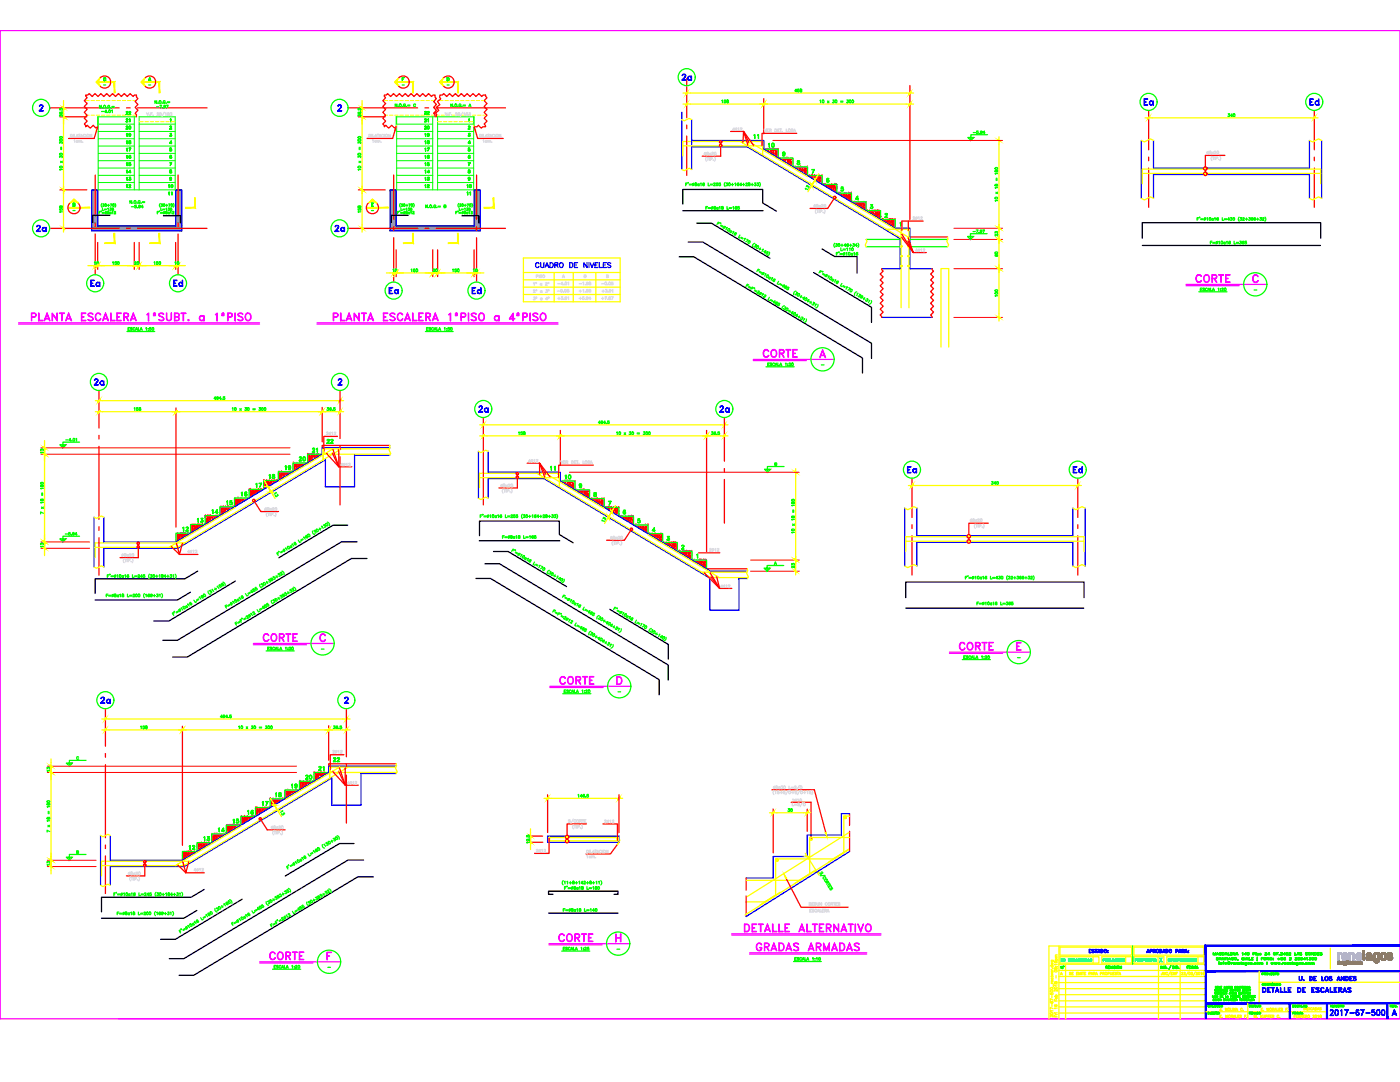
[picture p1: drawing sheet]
<svg xmlns="http://www.w3.org/2000/svg" width="279mm" height="216mm" viewBox="0 0 279 216" stroke-linecap="round" stroke-linejoin="round" font-family="sans-serif">
<defs><g id="words">
<text font-size="4.9" fill="#0f0" x="151.3" y="72.7">CORTE</text>
<g font-size="4.4" fill="#00f">
<text x="135.1" y="17.3">2a</text>
<text x="227.5" y="22.2">Ea</text>
<text x="260.3" y="22.2">Ed</text>
<text x="76.9" y="60">Ea</text>
<text x="93.5" y="60">Ed</text>
<text x="94.5" y="83.6">2a</text>
<text x="142.9" y="83.6">2a</text>
<text x="180.3" y="95.6">Ea</text>
<text x="213.4" y="95.6">Ed</text>
</g>
<g font-size="4.4" fill="#0f0">
<text x="237.8" y="57.5">CORTE</text>
<text x="51.5" y="129.1">CORTE</text>
<text x="190.5" y="130.9">CORTE</text>
<text x="110.8" y="137.6">CORTE</text>
<text x="110.8" y="189.1">CORTE</text>
<text x="52.9" y="192.6">CORTE</text>
</g>
<text font-size="4.4" fill="#f0f" x="149.9" y="190.9">GRADAS ARMADAS</text>
<text font-size="4" fill="#dcdcdc" x="152.4" y="30.7">10</text>
<g font-size="4" fill="#00f">
<text x="6.4" y="47.3">2a</text>
<text x="66" y="47.3">2a</text>
<text x="17.3" y="58.2">Ea</text>
<text x="33.9" y="58.2">Ed</text>
<text x="18" y="78">2a</text>
<text x="19.1" y="141.5">2a</text>
<text x="67.7" y="141.5">2</text>
<text x="276.9" y="203.9">A</text>
</g>
<g font-size="3.5" fill="#f00">
<text x="28.6" y="17.3">A</text>
<text x="88.2" y="17.3">D</text>
<text x="149.6" y="28.9">11</text>
<text x="47.3" y="100.2">16</text>
<text x="126.3" y="105.5">5</text>
<text x="60" y="156.6">20</text>
<text x="48.7" y="163.7">16</text>
</g>
<g font-size="3.5" fill="#0f0">
<text x="24.3" y="30">18</text>
<text x="32.8" y="28.6">3</text>
<text x="32.8" y="30">4</text>
<text x="84" y="30">18</text>
<text x="24.3" y="32.8">16</text>
<text x="24.3" y="31.4">17</text>
<text x="84" y="32.8">16</text>
<text x="84" y="31.4">17</text>
<text x="32.8" y="38.8">10</text>
<text x="32.8" y="40.2">11</text>
<text x="92.4" y="38.8">10</text>
<text x="92.4" y="40.2">11</text>
<text x="197.6" y="52.2">60</text>
<text x="9.9" y="91.7" transform="rotate(-90 9.9 91.7)">13</text>
<text x="56.1" y="94.9">19</text>
<text x="58.9" y="93.1">20</text>
<text x="44.4" y="102">15</text>
<text x="114.7" y="98.4">9</text>
<text x="117.5" y="100.2">8</text>
<text x="38.5" y="105.5">13</text>
<text x="41.3" y="103.7">14</text>
<text x="129.1" y="107.2">4</text>
<text x="7.1" y="110.4">13</text>
<text x="159.8" y="114.7" transform="rotate(-90 159.8 114.7)">23</text>
<text x="11.3" y="155.2" transform="rotate(-90 11.3 155.2)">13</text>
<text x="54" y="160.2">18</text>
<text x="57.2" y="158.4">19</text>
<text x="42.7" y="167.2">14</text>
<text x="45.5" y="165.5">15</text>
<text x="11.3" y="173.9" transform="rotate(-90 11.3 173.9)">13</text>
<text x="37" y="170.7">12</text>
<text x="39.9" y="169">13</text>
</g>
<g font-size="3.5" fill="#ff0">
<text x="32.8" y="27.2">2</text>
<text x="200.4" y="48.3" transform="rotate(-90 200.4 48.3)">23</text>
<text x="64.2" y="89.6">22</text>
<text x="61.4" y="91.4">21</text>
<text x="109" y="94.9">11</text>
<text x="50.1" y="98.4">17</text>
<text x="52.9" y="96.7">18</text>
<text x="111.8" y="96.7">10</text>
<text x="35.6" y="107.2">12</text>
<text x="62.8" y="154.9">21</text>
<text x="65.6" y="153.1">22</text>
<text x="51.5" y="161.9">17</text>
</g>
<text font-size="3.5" fill="#dcdcdc" x="92.4" y="30">4</text>
<g font-size="3.1" fill="#0f0">
<text x="24.3" y="24">22</text>
<text x="84" y="24">22</text>
<text x="157.7" y="19.4">458</text>
<text x="24.3" y="25.4">21</text>
<text x="84" y="25.4">21</text>
<text x="244.1" y="24.3">340</text>
<text x="24.3" y="34.2">15</text>
<text x="32.8" y="34.2">7</text>
<text x="84" y="34.2">15</text>
<text x="92.4" y="34.2">7</text>
<text x="24.3" y="37">13</text>
<text x="32.8" y="37">9</text>
<text x="84" y="37">13</text>
<text x="92.4" y="37">9</text>
<text x="21.5" y="54">150</text>
<text x="33.9" y="54">10</text>
<text x="81.1" y="55.4">150</text>
<text x="93.5" y="55.4">10</text>
<text x="102.7" y="87.8">158</text>
<text x="196.8" y="97.7">340</text>
<text x="156.3" y="163">30</text>
<text x="14.5" y="171.4">B</text>
</g>
<g font-size="3.1" fill="#ff0">
<text x="18" y="54">10</text>
<text x="26.1" y="54">20</text>
<text x="77.6" y="55.4">10</text>
<text x="85.4" y="55.4">20</text>
</g>
<g font-size="2.6" fill="#0f0">
<text x="19.8" y="18.3">-</text>
<text x="28.9" y="18.3">-</text>
<text x="79.4" y="18.3">-</text>
<text x="88.2" y="18.3">-</text>
<text x="13.8" y="43.4">-</text>
<text x="73.4" y="43.4">-</text>
<text x="249.4" y="59.3">-</text>
<text x="163" y="74.1">-</text>
<text x="63.1" y="130.9">-</text>
<text x="202.1" y="132.3">-</text>
<text x="122.4" y="139.3">-</text>
<text x="122.4" y="190.5">-</text>
<text x="64.6" y="194.4">-</text>
</g>
</g></defs>
<!-- layer: RLA-FORMATO -->
<path d="M0 6.1h279.4v197.2h-279.4zM23.6 203.3h255.8" fill="none" stroke="#f0f" stroke-width=".25"/>
<g fill="none" stroke="#ff0" stroke-width=".25">
<path d="M209.6 198.1v.3h.2a.19 .19 0 0 1 0-.3 .19 .19 0 0 1 .3 .1 .19 .19 0 0 1 0 .3M209.6 192.7h.6M209.7 199.8l-.1 .1a.24 .24 0 0 0 .3 .3 .24 .24 0 0 0 .2-.4 .17 .17 0 0 0-.3 .1 .18 .18 0 0 0 .2 .3M209.8 196l.2 .2M209.8 194.2l.4 .2-.4 .1M209.8 193.4l.2 .2M209.8 192.1l.4 .1-.4 .1 .4 .1-.4 .1M209.8 191.6l.5 .1v.2M209.8 196.2h.4M209.8 193.6h.4M209.9 195.2a.17 .17 0 0 0 0 .2 .17 .17 0 0 0 .2 0 .17 .17 0 0 0 0-.2M209.9 192.7a.18 .18 0 0 0-.1 .3 .18 .18 0 0 0 .3 0 .18 .18 0 0 0 0-.3"/>
<path d="M209.9 191.6a.18 .18 0 0 0-.1 .3 .18 .18 0 0 0 .3 0 .18 .18 0 0 0 0-.3M209.9 198.6v.5M210.1 195.6a.17 .17 0 0 1 0 .3 .17 .17 0 0 1-.2 0 .17 .17 0 0 1 0-.3l.1 .3M210.1 193.8a.17 .17 0 0 1 0 .2 .17 .17 0 0 1-.2 0 .17 .17 0 0 1 0-.2l.1 .3M210.1 193.2h.1M210.2 199.6l-.6-.3v.4M210.2 196.4v.5M210.4 199.4v.3h.6M210.4 198.8h.6M210.5 195.9l.1 .3 .2-.3a.18 .18 0 0 1 .2 .2 .18 .18 0 0 1-.2 .1l-.2-.3zM210.5 193.1v.3h.1a.22 .22 0 0 1 .1-.3 .22 .22 0 0 1 .3 0v.3a.28 .28 0 0 1-.3 0 .28 .28 0 0 1-.1-.3zM210.6 191.8a.17 .17 0 0 1 .2 .2 .17 .17 0 0 1-.3 .1 .17 .17 0 0 1 0-.3l.5 .1-.1 .2"/>
<path d="M210.6 191.6h.6M210.6 191.1h.4M210.6 192.8h.1M210.7 198.8a.17 .17 0 0 1 0-.2 .17 .17 0 0 1 .2 0 .17 .17 0 0 1 0 .2M210.7 191.6a.17 .17 0 0 1 0-.3 .17 .17 0 0 1 .2 0 .17 .17 0 0 1 0 .3M210.7 199.6v.1M210.8 194.7v.5M210.9 199a.17 .17 0 0 1 .1 .3 .17 .17 0 0 1-.3 0 .17 .17 0 0 1 .1-.3v.3M210.9 192.8h.1M211 197.4v.4l-.4-.3-.2 .1 .2 .2M211 196.6h-.6l.1 .1M211 192.4h-.6l.1 .2"/>
<path d="M211 190.8h-.3v.3M211 190.5h-.3v.3M211.3 196.1h29.3M211.3 194.8h29.3M211.3 193.6h29.3M211.3 192.4h29.3M211.3 198.5h29.3M211.3 197.3h29.3M211.3 188.8v14.5M211.4 199.7h29.3M211.5 190.9h7.8v1.3h-7.8zM211.5 189h14.3v1.6h-14.3z"/>
<path d="M212.7 192.4v10.9M218.1 190.9v1.3M219.9 190.9h5.9v1.3h-5.9zM224.6 190.9v1.3M226.3 190.9h6v1.3h-6zM226.3 189h14v1.6h-14zM231.1 190.9v1.3M231.2 192.4v10.9M232.9 190.9h7.4v1.3h-7.4zM235.5 192.4v10.9M239.1 190.9v1.3M240.6 188.8h-31.3v14.5"/>
<path d="M251.3 193.8v6.4M251.3 196h28.1M265.5 189.2v4.1M209.9 200.4v.4M210.2 202.6v.3l-.3-.2a.16 .16 0 0 0-.3 0 .16 .16 0 0 0 .1 .2M210.2 201.7h-.6l.1 .1M210.2 201.3l-.6-.3v.4M210.4 202.6v.3h.6M210.5 202.1h.1M210.5 200.5a.24 .24 0 0 0 .2 .4 .24 .24 0 0 0 .2-.4 .17 .17 0 0 0-.2 .1 .17 .17 0 0 0 .1 .2M210.6 202.2l.2 .2M210.6 202.4h.4"/>
<path d="M210.7 202.1h.3M210.7 202.7v.2M211 201.2h-.6l.1 .1M211.3 200.9h29.3M211.3 202.1h29.3M240.6 201.9h24.2M249 200.2v3.1M250.3 203.1v-.5l.2 .5 .2-.5v.5M250.9 203h.1M251.6 202.6v.5M251.7 202.8l.2 .3M251.9 202.6l-.3 .3"/>
<path d="M252.1 202.6l.1 .5 .2-.1v-.4M252.6 202.8h.3v-.2h-.3v.5M253.1 202.8h.1M253.4 202.6h-.3v.5M253.5 202.8h.2M253.8 202.6h-.3v.5h.3M253.9 202.8h.3v-.2h-.3v.5M254.1 202.8l.1 .3M255.2 202.7a.2 .2 0 0 0-.3 0 .2 .2 0 0 0 0 .3 .2 .2 0 0 0 .3-.1M255.4 203h.1M258.3 202.8h.2M258.6 202.6h-.3v.5"/>
<path d="M258.7 202.8h.2M259 202.6h-.3v.5h.3M259.1 202.8h.3v-.2h-.3v.5l.3-.1-.1-.2M259.6 202.8h.3v-.2h-.3v.5M259.8 202.8l.1 .3M260.1 202.8h.2M260.2 201.1v.4M260.4 202.6h-.3v.5h.3M260.5 202.8h.3v-.2h-.3v.5M260.7 202.8l.2 .3M260.7 201.1v.4l-.3-.4v.4M260.9 201.1l.3 .1-.1 .3h-.2z"/>
<path d="M261.4 201.1v.4M261.9 201.2a.2 .2 0 0 0-.3 0 .2 .2 0 0 0 0 .2 .2 .2 0 0 0 .3 0M262 201.5l.2-.4 .2 .4M262 202.7l.2-.1 .1 .1-.3 .4h.3M262.1 201.4h.2M262.5 201.1a.25 .25 0 0 1 .3 .2 .25 .25 0 0 1-.3 .2zM262.9 201.5l.2-.4 .2 .4M263 201.4h.2M263 202.6h.1v.5M263.4 202.6v.1l.3 .1v.2h-.3v-.2l.3-.1zM263.7 201.1h-.3l.3 .3-.1 .1h-.2"/>
<circle cx="209.9" cy="197.2" r=".25"/>
<circle cx="209.9" cy="197.7" r=".25"/>
<circle cx="210" cy="194.8" r=".18"/>
<circle cx="210.7" cy="197.1" r=".25"/>
<circle cx="210.7" cy="193.8" r=".25"/>
<circle cx="209.9" cy="202.2" r=".25"/>
<circle cx="261.2" cy="202.8" r=".22"/>
<circle cx="262.6" cy="202.8" r=".23"/>
</g>
<g fill="none" stroke="#0ff" stroke-width=".25">
<path d="M211.7 191.3h.3h-.3v.5M211.7 191.5l.2 .1zM211.7 191.8h.3zM212.2 191.3l.3 .4v-.4v.5l-.3-.4v.4zM213.2 191.3l.4 .1-.1 .4h-.3zM213.3 191.3l.2 .1a.26 .26 0 0 1 0 .3 .26 .26 0 0 1-.2 .1M213.8 191.3h.2h-.3v.5M213.8 191.5l.1 .1zM213.8 191.8h.2zM214.2 191.4h.3h-.3l.3 .3v.1l-.3-.1h.3zM214.7 191.7h.3M214.9 191.3l.2 .5-.2-.4-.2 .4z"/>
<path d="M215.2 191.3l.3 .1v.1l-.3 .1 .3-.1v-.2h-.3v.5zM215.3 191.6l.2 .2-.1-.2M215.7 191.3l.3 .1-.3 .2 .3-.1-.3-.2v.5zM215.8 191.6l.2 .2-.1-.2M216.7 191.3l.1 .5h.2h-.3zM217.1 191.3l.1 .5h.2h-.3zM220.2 191.3l.3 .1-.3 .2 .3-.1-.3-.2v.5zM220.6 191.3l.4 .1-.1 .1-.2 .1 .2-.1v-.2h-.2v.5zM220.8 191.6l.2 .2-.2-.2M221.1 191.3h.3h-.2v.5h.2h-.3zM221.2 191.5l.1 .1zM221.6 191.3v.5h.3h-.3z"/>
<path d="M222 191.3l.1 .5zM222.3 191.3l.1 .4 .3-.4v.5l-.1-.4-.2 .4-.1-.4v.4zM222.8 191.3l.1 .5zM223.1 191.3l.3 .4v-.4v.5l-.3-.4v.4zM223.6 191.7h.3M223.8 191.3l.1 .5-.1-.4-.2 .4zM224.1 191.3l.3 .1-.3 .2 .3-.1-.3-.2v.5zM224.2 191.6l.2 .2-.1-.2M226.5 191.3l.4 .1-.3 .2 .2-.1-.2-.2v.5zM227 191.3l.4 .1-.1 .1-.2 .1 .2-.1v-.2h-.2v.5zM227.2 191.6l.2 .2-.2-.2M228.1 191.3l.3 .1-.1 .1-.2 .1 .3-.1-.1-.2h-.2v.5z"/>
<path d="M228.6 191.3l.1 .5 .2-.1v-.4l-.1 .5-.2-.1zM229.1 191.3h.3h-.3v.5M229.1 191.5l.2 .1zM229.1 191.8h.3zM229.6 191.4h.3h-.3l.3 .2-.1 .2h-.2l.3-.1zM230 191.3h.3zM230.2 191.3v.5v-.5M230.5 191.7h.3M230.6 191.3l.2 .5-.2-.4-.2 .4zM233.1 191.4l.2-.1 .1 .1-.1-.1a.22 .22 0 0 0-.2 .3 .22 .22 0 0 0 .2 .2l.1-.1a.2 .2 0 0 1-.2 .1 .2 .2 0 0 1-.2-.2zM234.1 191.3l.4 .4v-.4v.5l-.3-.4-.1 .4zM234.7 191.4h.3h-.3l.3 .3v.1l-.3-.1h.3z"/>
<path d="M235.1 191.3h.4zM235.3 191.3v.5v-.5M235.6 191.3l.3 .1v.1l-.3 .1 .3-.1v-.2h-.3v.5zM235.8 191.6l.1 .2-.1-.2M236.1 191.3l.1 .5 .2-.1v-.4v.5l-.3-.1zM236.7 191.4l.2-.1 .1 .1-.1-.1a.23 .23 0 0 0-.3 .3 .23 .23 0 0 0 .3 .2l.1-.1a.18 .18 0 0 1-.2 .1 .18 .18 0 0 1-.2-.2zM237.2 191.4l.2-.1 .1 .1-.1-.1a.23 .23 0 0 0-.3 .3 .23 .23 0 0 0 .3 .2l.1-.1a.2 .2 0 0 1-.2 .1 .2 .2 0 0 1-.2-.2zM237.7 191.3v.5zM238.4 191.3l.4 .4v-.4v.5l-.3-.4-.1 .4z"/>
<circle cx="216.4" cy="191.5" r=".21"/>
<circle cx="216.4" cy="191.5" r=".24"/>
<circle cx="217.7" cy="191.5" r=".21"/>
<circle cx="217.7" cy="191.5" r=".24"/>
<circle cx="227.7" cy="191.5" r=".21"/>
<circle cx="227.7" cy="191.5" r=".24"/>
<circle cx="233.8" cy="191.5" r=".24"/>
<circle cx="233.8" cy="191.5" r=".21"/>
<circle cx="238.1" cy="191.5" r=".21"/>
<circle cx="238.1" cy="191.5" r=".24"/>
</g>
<g fill="none" stroke="#0f0" stroke-width=".25">
<path d="M211.8 192.8l.3 .4v-.4v.5l-.3-.5v.5zM220.7 193h.3v-.2h-.3v.5v-.5h.3v.2h-.3M220.9 193l.1 .3zM221.2 192.8h.3h-.3v.4l.3 .1h-.3zM221.2 193h.2h-.2M221.6 192.8l.2 .4 .2-.4-.2 .5zM222.1 192.8v.5zM222.3 192.8h.3h-.3l.2 .2 .1 .2h-.3h.3zM222.8 192.8v.5zM223.5 192.8l.3 .4v-.4v.5l-.3-.5v.5zM226.1 188.8v3.6M231.6 192.8l.1 .5z"/>
<path d="M231.9 192.8l.3 .4v-.4v.5l-.3-.5v.5zM232.4 192.8h.2l.1 .1-.3-.1v.4l.3-.1a.17 .17 0 0 1-.2 .2 .17 .17 0 0 1-.2-.2zM232.9 193.2h.1M233.7 192.6l-.4 .8zM234.1 192.8h.2v.4l-.2 .1zM234.1 192.8h.2v.4h-.2zM234.5 192.8l.1 .5zM234.8 193h.2v-.2h-.2v.4h.2v-.1l-.2-.1M234.9 193l.1 .2-.2 .1v-.5h.2l-.1 .2M235.2 193.2h.1M236.9 192.8h.3h-.3v.5zM236.9 193h.2h-.2"/>
<path d="M237.3 192.8h.3zM237.3 192.8v.5M237.4 193h.1h-.1M237.4 193.2l.2 .1zM237.8 192.8h.2l.1 .1-.1-.1a.22 .22 0 0 0-.2 .2 .22 .22 0 0 0 .1 .2l.2-.1-.3 .1zM238.3 192.8v.5zM238.3 193h.3M238.6 192.8v.5zM238.8 193.1h.3M238.9 192.8l.2 .5-.2-.5-.2 .5zM242 198.6v.4h.2h-.2zM242.1 199.4l.2-.1-.2 .1 .2 .3-.2-.1h.2z"/>
<path d="M242.1 190.1l.3 .4 .2-.4v.5l-.1-.4-.1 .4-.2-.4-.1 .4zM242.3 198.6l.1 .4 .1-.4v.4h-.2zM242.4 197.4l.2 .3 .1-.3v.4v-.3l-.1 .3-.1-.3-.1 .3zM242.5 199.3v.4zM242.5 198l.2 .1-.2-.1v.1v.3l.2-.2-.1 .2-.2-.2zM242.6 196.8l.2 .1-.2 .1h.2l-.2-.1v.3zM242.6 199.3l.2 .3 .1-.3v.4v-.3l-.1 .3-.2-.3v.3zM242.6 199.7h.1M242.7 198.6v.4zM242.7 197l.1 .2zM242.8 191.1h.3h-.3l.3 .4h-.3l.3-.1zM242.8 198.7h.2h-.2l.2 .3h-.2h.2z"/>
<path d="M242.8 190.5h.3M242.9 197.7h.2M242.9 196.8l.2 .1zM242.9 196.8v.4h.2h-.1M243 197h.1zM243 197.4l.1 .4-.1-.3-.2 .3zM243 190.1l.2 .5-.2-.5-.3 .5zM243.2 197.4v.4v-.4M243.2 197.8h.1M243.2 197.4l.2 .1-.2 .1M243.2 198l.2 .3 .1-.3v.4l-.3-.3v.3zM243.2 198.4h.1"/>
<path d="M243.2 196.8l.3 .3v-.3v.4l-.2-.3-.1 .3zM243.3 191.9h.1M243.3 192h.1M243.3 192.1v.3zM243.3 197.6l.1 .2zM243.3 191.4h.4M243.4 191.4h.2M243.4 190.1l.4 .1a.21 .21 0 0 0-.4-.1 .21 .21 0 0 0 0 .3 .21 .21 0 0 0 .3 .1l-.1-.1h.2a.23 .23 0 0 1-.4 .1 .23 .23 0 0 1 0-.4zM243.4 199.3l.2 .3 .1-.3v.4l-.3-.3v.3zM243.5 191.1l.2 .4-.2-.4-.2 .4zM243.5 192.1v.3zM243.5 198.6l.3 .1-.1 .3h-.2z"/>
<path d="M243.5 192.2l.3-.1v.3v-.3zM243.6 197.4v.4zM243.6 198h.2l-.2 .4h.2h-.2l.2-.4zM243.6 196.8l.2 .1zM243.6 196.8v.4h.2h-.2M243.6 197h.2zM243.7 197.8h.1M243.7 197.7h.2M243.8 197.4l.2 .4-.2-.3-.1 .3zM243.9 191.1l.4 .4v-.4v.4l-.4-.4v.4zM243.9 198.6h.2l-.2 .1v.3h.2h-.2zM243.9 198.8h.1z"/>
<path d="M243.9 190.1h.2a.25 .25 0 0 1 .2 .2 .25 .25 0 0 1-.2 .3h-.2zM243.9 198.3h.3M244 190.1l.3 .1-.1 .3h-.2zM244.1 198l.1 .4-.1-.3-.2 .3zM244.1 192.1h.1zM244.1 197.4l.2 .3v-.3v.4l-.2-.3v.3zM244.2 192l-.1 .4v-.4l.2-.1-.1 .1M244.2 199.3h.2h-.2l.2 .4h-.2l.2-.1zM244.3 198v.4h.2h-.2zM244.3 196.8v.4h.2h-.2zM244.5 197.4l.2 .3v-.3v.4l-.2-.3v.3zM244.5 191.1h.3z"/>
<path d="M244.5 190.5h.4M244.5 199.6h.2M244.6 198.6v.4h.2h-.2zM244.6 197.2h.1M244.6 199.3l.2 .4-.2-.3-.1 .3zM244.6 191.1v.4zM244.6 197.1h.2M244.7 190.1l.2 .5-.2-.5-.2 .5zM244.7 196.8l.2 .4-.2-.3-.1 .3zM244.8 197.4h.2h-.1v.4h.1h-.2zM244.9 197.6h.1h-.1M244.9 199.3l.2 .3v-.3v.4l-.2-.3v.3z"/>
<path d="M244.9 198.9h.2M245 196.9h.2h-.2l.1 .3 .1-.2v.2l-.2-.1zM245 192.1l.4-.1 .2 .1-.2 .2v-.3v.3a.24 .24 0 0 0-.2-.3 .24 .24 0 0 0-.2 .3 .24 .24 0 0 0 .4 .1h-.3zM245 191.1v.4zM245 198.6l.1 .4-.1-.3-.2 .3zM245.1 190.1v.4l.3 .1h-.3zM245.1 192.1h.3h-.2v.2l.2-.1-.2 .1zM245.2 199.3l.1 .4zM245.2 191.4h.4M245.3 199.5h.2M245.3 191.4h.2M245.3 198.3h.2"/>
<path d="M245.4 191.1l.2 .4-.2-.4-.2 .4zM245.4 198l.2 .4-.2-.3-.1 .3zM245.5 199.3v.4zM245.5 197.8v-.4v.4M245.5 197.6l.3-.2-.3 .3M245.6 190.1h.3zM245.6 190.1v.5M245.6 190.3h.1h-.1M245.6 190.5l.3 .1zM245.6 197.6l.2 .2-.2-.2M245.6 198.6v.4v-.3M245.6 199h.1"/>
<path d="M245.6 198.6l.2 .1zM245.6 198.8h.1zM245.6 199.3l.1 .4 .2-.4-.1 .4-.2-.1zM245.7 196.9h.3h-.3l.2 .3-.2-.1h.2zM245.7 198.2l.2-.2h-.2v.4v-.4h.2l-.2 .2M245.7 192.1l.1 .3zM245.8 198.2l.1 .2-.1-.2M245.8 192.2l.2-.1zM245.8 191.1h.3h-.2l-.1 .1v.3h.2l.1-.1-.1-.1h.2l-.1 .2a.24 .24 0 0 1-.3 0 .24 .24 0 0 1 0-.4zM245.9 197.4v.4l.2-.1v-.3v.3h-.2zM245.9 198.6l.1 .4 .1-.4v.4h-.2zM246 198v.4z"/>
<path d="M246 199.3h.2h-.2v.4zM246 199.5h.1zM246 199.7h.2h-.2M246.1 190.1l.3 .4 .1-.4v.5l-.4-.5v.5zM246.1 192.2l.3-.1v.2h-.3l.3-.1h-.3a.18 .18 0 0 0 .1 .2 .18 .18 0 0 0 .2-.1 .19 .19 0 0 1-.2 .1 .19 .19 0 0 1-.1-.2zM246.2 198.3h.2M246.3 198.6l.2 .1zM246.3 199h.2h-.2M246.3 198.6v.4M246.3 197.6l.2-.1-.2-.1v.4v-.4l.2 .1-.2 .1M246.3 198l.1 .4-.1-.3-.2 .3zM246.3 198.8h.1z"/>
<path d="M246.3 199.3h.3l-.3 .4h.3h-.3l.2-.4zM246.4 196.9h.2h-.2v.2l.2 .1-.2-.1zM246.5 198l.3 .1h-.3l.3 .2-.1 .1-.2-.1h.2zM246.6 197.4h.2h-.2v.4zM246.6 198.6l.2 .4 .1-.4v.4l-.3-.3v.3zM246.6 197.6h.1h-.1M246.6 192.1l.1 .3zM246.7 199.6h.2h-.2M246.7 190.5h.3M246.7 192.1h.2l.1 .3-.1-.3-.2 .1zM246.8 199.3l.1 .4-.1-.3-.1 .3zM246.9 190.1l.2 .5-.2-.5-.3 .5z"/>
<path d="M246.9 197.4h.2h-.1v.4h.1h-.2zM247 197.6h.1h-.1M247 198.6l.2 .1zM247 191.5h.1M247 191.6v-.1v.1M247 191.5l.1 .1M247.1 198.7v.3zM247.2 196.8l.2 .3v-.3v.4l-.2-.3v.3zM247.2 192.2l.2-.1 .1 .2h-.3l.3-.1h-.3a.15 .15 0 0 0 0 .2 .16 .16 0 0 0 .3-.1 .18 .18 0 0 1-.3 .1 .18 .18 0 0 1 0-.2zM247.2 198h.3h-.2l-.1 .4zM247.3 198.2h.1h-.1M247.3 198.4h.2z"/>
<path d="M247.3 197.6l.2-.1-.2-.1v.4v-.4l.2 .1-.2 .1M247.3 198.6h.2l-.2 .1v.3h.2h-.2zM247.3 198.8h.1zM247.4 197.6l.1 .2-.1-.2M247.4 199.3h.2zM247.5 198h.1M247.5 199.3v.4zM247.5 196.8l.3 .1zM247.6 198h.2l-.2 .1 .2 .3h-.2l.2-.1zM247.6 196.9v.3l.1-.3M247.7 191.9v.5zM247.9 196.8l.2 .1-.2 .1h.2l-.2-.1v.3z"/>
<path d="M247.9 191.2l.1-.1 .3 .1a.23 .23 0 0 0-.4-.1 .23 .23 0 0 0 0 .4 .23 .23 0 0 0 .4-.1l-.1 .1a.23 .23 0 0 1-.3 0 .23 .23 0 0 1 0-.3zM247.9 190.2l.1-.1v.5v-.5zM247.9 192.2l.3-.1-.3 .2h.3a.19 .19 0 0 1-.2 .1 .19 .19 0 0 1-.1-.2zM247.9 198.2l.2-.2h-.2v.4v-.4h.2l-.2 .2M248 197l.1 .2zM248 197.5h.2l-.2 .1v.2l.2-.1h-.2zM248 198.6l.1 .4 .2-.4v.4l-.1-.3-.1 .3-.1-.3v.3zM248.1 199.3l.2 .1-.2 .1 .2-.1-.2-.1v.4zM248.2 199.5l.1 .2-.1-.2M248.2 196.8l.2 .1zM248.2 196.8v.4h.2h-.2M248.2 197h.1z"/>
<path d="M248.2 198.4h.1M248.2 192.1l.1 .3zM248.3 198.3h.2M248.3 197.7h.2M248.4 198l.1 .4-.1-.3-.2 .3zM248.4 198.9h.2M248.4 197.4l.2 .4-.2-.3-.1 .3zM248.4 199.3v.4v-.4M248.4 199.7h.1M248.4 199.3h.2v.2h-.2h.2zM248.5 191.1v.4zM248.5 191.3h.3"/>
<path d="M248.5 192.2l.3-.1h-.3v.2h.3a.18 .18 0 0 1-.2 .1 .18 .18 0 0 1-.1-.2zM248.5 198.6l.1 .4-.1-.3-.1 .3zM248.5 196.8l.3 .1-.2 .1h.2l-.2-.1v.3zM248.5 199.5l.1 .2zM248.6 197l.2 .2zM248.6 198.2l.2-.2h-.2v.4v-.4h.2l-.2 .2M248.7 190.1l-.1 .5v-.5l-.2 .4h.4h-.4zM248.7 197.4v.4l.2-.1v-.3v.3h-.2zM248.7 198.2l.1 .2-.1-.2M248.8 198.6l.2 .1-.2 .1h.2l-.2-.1v.3zM248.8 199.3h.2h-.2v.4h.2h-.2zM248.8 192.1v.4l-.3 .1 .3-.1z"/>
<path d="M248.8 199.5h.1zM248.8 191.1v.4zM248.9 197.2h.1M248.9 198.8l.1 .2zM248.9 197.1h.2M248.9 198h.3l-.2 .4h.2h-.3l.3-.4zM249 196.8l.1 .4-.1-.3-.1 .3zM249 190.1h.2M249 197.4h.3zM249 190.1a.23 .23 0 0 0-.1 .3 .23 .23 0 0 0 .3 .1v-.4M249.1 191.1v.4zM249.1 198.6l.2 .1z"/>
<path d="M249.1 199.6h.2h-.2M249.1 197.4v.4l.1-.4M249.2 198.7v.3v-.3M249.2 199h.1M249.2 196.9h.2h-.2l.2 .3-.2-.1h.2zM249.2 199.3l.1 .4-.1-.3-.1 .3zM249.3 197.4l.2 .2 .1-.2-.1 .4zM249.3 191.1v.4h.3h-.3zM249.3 198.3h.2M249.4 198.6v.4zM249.4 198l.2 .4-.2-.3-.1 .3zM249.4 199.3l.1 .4h.2h-.3z"/>
<path d="M249.6 198.6l.2 .4v-.4v.4l-.2-.3v.3zM249.6 192.4h.2M249.6 192.2l.3 .1-.3 .1M249.6 192.1h.2M249.6 192.1v.1M249.7 199.3l.3 .1v.2l-.3 .1M249.7 199.3v.4M249.8 199.3l.2 .1-.2 .1 .1 .1-.1 .1M249.8 192.1l-.2 .1 .2 .1M249.8 192.3v.1M249.8 191.1h.3h-.3v.4h.3h-.3zM249.8 191.3h.2h-.2"/>
<path d="M249.9 198.6h.2l-.1 .1v.3h.1h-.2zM250 198.8h.1M250.1 192.3h.1M250.1 192.4h.1M250.1 199.6h.2M250.1 190.3l.3-.1-.3-.1v.5v-.5h.3v.2h-.3M250.2 199.3l.1 .4-.1-.3-.1 .3zM250.3 198.6h.2l-.2 .4 .2-.4zM250.3 199h.2h-.2M250.6 190.1h.1M250.6 190.2l.1 .4zM250.9 191v.7z"/>
<path d="M251.1 190.4v.1M251.1 190.3h.1M251.1 190.3h-.2l.2 .2h-.2h.2M251.2 190.3h-.3l.2 .2M251.4 192.1v.3zM251.5 192.1h.2v.3v-.3l-.3 .1zM251.7 192.2l.3-.1v.3v-.3zM251.7 191.1h.4h-.3v.4zM251.8 191.3h.1h-.1M251.9 194.2h.3l-.3 .2 .2-.1-.2-.1v.3zM251.9 196.3h.3a.18 .18 0 0 0-.3 .1 .18 .18 0 0 0 .1 .2h.2h-.2zM252.3 194.2h.3l-.3 .2 .3-.1-.3-.1v.3z"/>
<path d="M252.4 194.4l.2 .1zM252.5 190.1h.2l.1 .1-.3 .3 .3 .1h-.3l.3-.4zM252.8 191.9l.1 .5zM252.8 191.1l.4 .4v-.4v.4l-.3-.4-.1 .4zM252.9 196.3l.3 .3v-.3v.3l-.3-.3v.3zM253.3 190.1v.5v-.5l-.3 .4h.4h-.4zM253.3 194.3l.2-.1-.2 .3-.1-.3 .1 .1M253.4 196.3v.3v-.3M253.6 196.3h-.3h.3M253.6 194.2h.3h-.2v.3h.2h-.3zM253.6 192.1l.2 .2 .1-.2 .1 .2 .1-.2-.1 .3-.1-.2-.1 .2zM253.7 194.3l.1 .1z"/>
<path d="M253.7 196.3h.3h-.3v.3zM253.7 196.4h.2l-.2 .1M253.7 196.6h.3zM253.9 194.2h.1M254 196.3h.1M254.1 194.2h.2a.18 .18 0 0 0-.2 .1 .18 .18 0 0 0 0 .2l.3-.1-.3 .1zM254.1 191.2h.1M254.1 191.5h.1M254.1 196.3l.3 .3v-.3v.3l-.3-.3v.3zM254.3 192.1l.1 .2 .2-.2 .1 .2 .1-.2-.1 .3-.1-.2-.2 .2zM254.6 194.2v.3zM254.6 196.3v.3z"/>
<path d="M254.7 194.2h-.2h.2M254.8 190.1h.3h-.3v.5zM254.8 196.3h.3l-.1 .3h-.2zM254.8 190.3h.2h-.2M255 191.3h.4zM255 192.1l.1 .2 .1-.2 .1 .2 .2-.2-.2 .3-.1-.2-.1 .2zM255.2 191.1v.4zM255.3 190.5h.1M255.6 190.1h.2l.1 .1-.3 .3 .3 .1h-.3l.3-.4zM255.7 192.3h.1M255.7 191.5h.1M255.7 192.4h.1"/>
<path d="M255.9 191.2l.1 .2-.1 .1M256 192.1v.3zM256 191.3h-.3v-.2h.2h-.2v.1a.2 .2 0 0 1 .3 .1 .2 .2 0 0 1-.1 .3 .2 .2 0 0 1-.3-.1l.4-.1M256 192.2l.2-.1zM256.2 191.3a.16 .16 0 0 1 .3 0 .16 .16 0 0 1 0 .2h-.1a.22 .22 0 0 1-.2-.3 .22 .22 0 0 1 .3-.1h-.2l-.1 .3 .1 .1M256.2 191.4h.3M256.3 192.2l.3-.1 .1 .2h-.4l.3-.1-.1-.1-.2 .2h.4a.19 .19 0 0 1-.3 .1 .19 .19 0 0 1-.1-.2zM256.3 191.3l-.1 .1 .2-.1 .1 .1M256.4 190.1v.5v-.5l-.3 .4h.4h-.4zM256.4 191.3l.1 .1-.1 .1M256.8 190.1h.2M256.8 190.1a.24 .24 0 0 0-.1 .3 .24 .24 0 0 0 .3 .1"/>
<path d="M256.9 192.1v.3zM256.9 192.2l.3-.1v.3l-.1-.3zM256.9 190.1v.4M257.3 190.1h.2l.1 .1-.3 .3 .3 .1h-.4l.4-.4zM257.4 191.1l.3 .1-.4 .3h.4h-.4l.3-.3zM257.4 192.2l.3-.1v.2h-.3l.3-.1h-.3a.18 .18 0 0 0 .1 .2 .18 .18 0 0 0 .2-.1 .19 .19 0 0 1-.2 .1 .19 .19 0 0 1-.1-.2zM257.9 191.9v.5zM258.2 192.2l.2-.1-.2 .2h.3a.18 .18 0 0 1-.3 .1 .18 .18 0 0 1 0-.2zM258.4 190.1v.4l.3 .1h-.3zM258.5 192.1v.3zM258.5 191.1l.3 .1-.3 .3h.3h-.4l.4-.3zM258.7 192.2l.3-.1h-.2l-.1 .2h.3a.18 .18 0 0 1-.2 .1 .18 .18 0 0 1-.1-.2z"/>
<path d="M258.9 190.5h.3M259 192.1l.1 .3-.3 .2 .2-.1zM259 190.1l.2 .5-.2-.5-.2 .5zM259 191.5h.1M259.2 191.2l.2 .2-.2 .1M259.4 191.3h-.4l.1-.2h.2h-.2v.1a.2 .2 0 0 1 .3 .1 .2 .2 0 0 1-.1 .3 .2 .2 0 0 1-.3-.1l.4-.1M259.4 190.1h.4h-.4l.4 .3-.1 .1h-.3h.4zM259.6 191.2l.2 .1 .1-.1-.1 .1M259.6 191.2h.3M259.6 191.5h.2M259.7 191.1l-.1 .1 .1 .1M259.8 191.1l.1 .1-.1 .3"/>
<path d="M259.8 192.2l.3 .1-.3 .1M259.8 192.1h.3M259.8 192.1v.1M259.9 191.3a.16 .16 0 0 1-.2 .1 .16 .16 0 0 1 0-.3 .22 .22 0 0 1 .2 .3 .22 .22 0 0 1-.3 .1h.1M260 192.1l-.2 .1 .2 .2h-.2M260.2 191.4h.3h-.4l.3-.3v.4v-.4l-.2 .3M260.3 192.3h.1M260.3 192.4h.1M260.6 190.1h.2l.1 .1a.22 .22 0 0 0-.3 0 .22 .22 0 0 0 0 .3 .22 .22 0 0 0 .3 0 .25 .25 0 0 1-.3 0 .25 .25 0 0 1 0-.4zM260.8 191.2l.1-.1v.4v-.4zM261.3 191.5h.1M261.3 191.1h.3l-.2 .2 .2-.2z"/>
<path d="M261.4 191.3l.2 .1M261.4 191.2l.2 .3h-.3l.3-.1M261.5 191.3l.1 .1-.1 .1M261.6 192.1v.3zM261.6 192.2l.3-.1v.3v-.3zM261.7 190.1l.4 .4v-.4v.5l-.3-.5-.1 .5zM261.9 191.5h.2M261.9 191.5a.22 .22 0 0 1-.1-.3 .22 .22 0 0 1 .3-.1v.4M262 192.1h.2l.1 .3-.1-.3-.3 .1zM262.4 190.1h.2a.24 .24 0 0 1 .2 .2 .24 .24 0 0 1-.2 .3h-.2zM262.4 190.1a.25 .25 0 0 1 .3 .1 .25 .25 0 0 1 0 .3h-.3zM262.4 191.5h.3"/>
<path d="M262.4 191.5a.23 .23 0 0 1 0-.3 .23 .23 0 0 1 .3-.1l-.1 .4M263 190.1h.3h-.3v.4l.3 .1h-.3zM263 190.3h.1h-.1M263.4 190.1h.4h-.3l.3 .4h-.4h.4zM241.1 202h.3v.3l-.3 .1zM241.1 200.6l.3 .1a.17 .17 0 0 0-.2-.1 .17 .17 0 0 0 0 .3 .17 .17 0 0 0 .2 0h-.3zM241.1 202l.3 .1-.1 .2h-.2M241.6 202v.4zM241.6 200.9h.2M241.6 200.8h.2M241.7 200.6l.2 .3-.2-.3-.2 .3zM241.7 202h.3h-.3l.3 .3h-.3h.3z"/>
<path d="M242 200.6v.3h.3h-.3zM242.2 202h.2h-.2v.3l.2 .1h-.2zM242.2 202.2h.1zM242.4 200.6l.3 .1a.18 .18 0 0 0-.3-.1 .18 .18 0 0 0 0 .3 .18 .18 0 0 0 .3 0h-.3zM242.6 202l.3 .3v-.3v.4l-.3-.4v.4zM242.6 202l.3-.1zM242.8 200.6l.2 .3h.1v-.3v.3h-.3zM243.3 200.6v.3h.3h-.3zM249.3 202l.3 .1-.2 .1 .2-.1-.2-.1v.4zM249.3 200.6h.3v.3h-.3zM249.4 200.6l.2 .1v.2h-.2M249.5 202.2l.1 .2-.1-.2"/>
<path d="M249.8 202h.2h-.2v.3l.2 .1h-.2zM249.8 202.2h.1zM249.8 200.6v.3zM250 200.6h.3l-.1 .3h-.2zM250 200.6h.3l-.3 .1 .3 .2h-.3M250.1 202l.2 .3 .2-.3-.2 .4zM250.4 200.6l.2 .3h.1v-.3v.3h-.3zM250.6 202l.1 .4zM250.8 202h.3h-.3l.3 .3h-.3h.3zM251.1 200.6l-.1 .3h-.1h.2zM258 202h.3h-.3v.4zM258 200.6h.3h-.3v.3h.3h-.3z"/>
<path d="M258 202.2h.1zM258 200.7l.1 .1zM258.4 202h.3h-.3v.3l.3 .1h-.3zM258.4 200.6h.3h-.3l.3 .3h-.3h.3zM258.4 202.2h.2zM258.8 202h.3l-.3 .1 .1 .2h.2h-.3zM258.9 200.6l.2 .1a.17 .17 0 0 0-.2-.1 .17 .17 0 0 0 0 .3 .17 .17 0 0 0 .2 0h-.2zM259.3 202v.4zM259.3 202.2h.2M259.3 200.9h.3M259.3 200.8h.2M259.4 200.6l.2 .3-.2-.3-.1 .3z"/>
<path d="M259.5 202l.1 .4zM259.7 200.6l.1 .3h.2h-.3zM259.7 202.3h.3M259.9 202l.1 .4-.1-.4-.2 .4zM260.1 200.9h.3M260.1 200.8h.3M260.2 200.6l.2 .3-.2-.3-.1 .3zM260.5 200.6h.3h-.3l.3 .3h-.3h.3zM265.6 200.6l.3 .3v-.3v.3l-.3-.3v.3zM266 200.6l.2 .3h.1v-.3v.3h-.2zM266.5 200.6l.2 .3 .2-.3v.3l-.1-.2-.1 .2-.1-.2-.1 .2zM267 200.6h.3h-.2v.3h.2h-.3z"/>
<path d="M267.1 200.7l.1 .1zM267.5 200.6h.2l-.2 .2 .2-.1-.2-.1v.3zM267.6 200.8l.1 .1-.1-.1"/>
<circle cx="212.3" cy="192.8" r=".07"/>
<circle cx="223.1" cy="193" r=".23"/>
<circle cx="223.1" cy="193" r=".2"/>
<circle cx="243" cy="198.2" r=".16"/>
<circle cx="243.2" cy="199.5" r=".15"/>
<circle cx="243.2" cy="199.5" r=".17"/>
<circle cx="244.6" cy="192.3" r=".18"/>
<circle cx="244.7" cy="198.2" r=".17"/>
<circle cx="244.7" cy="198.2" r=".16"/>
<circle cx="245.5" cy="197" r=".17"/>
<circle cx="245.5" cy="197" r=".16"/>
<circle cx="246.6" cy="191.3" r=".21"/>
<circle cx="246.6" cy="191.3" r=".24"/>
<circle cx="246.9" cy="197" r=".15"/>
<circle cx="246.9" cy="197" r=".17"/>
<circle cx="247.8" cy="199.5" r=".15"/>
<circle cx="247.8" cy="199.5" r=".17"/>
<circle cx="249.1" cy="190.3" r=".24"/>
<circle cx="249.2" cy="192.3" r=".17"/>
<circle cx="250.5" cy="192.2" r=".17"/>
<circle cx="251" cy="192.3" r=".18"/>
<circle cx="251.5" cy="190.4" r=".18"/>
<circle cx="251.5" cy="190.4" r=".15"/>
<circle cx="252.4" cy="191.3" r=".21"/>
<circle cx="252.4" cy="191.3" r=".24"/>
<circle cx="252.5" cy="196.5" r=".18"/>
<circle cx="252.5" cy="196.4" r=".17"/>
<circle cx="252.9" cy="194.3" r=".18"/>
<circle cx="252.9" cy="194.3" r=".17"/>
<circle cx="253.6" cy="191.3" r=".23"/>
<circle cx="253.6" cy="191.3" r=".21"/>
<circle cx="254.4" cy="190.3" r=".22"/>
<circle cx="254.4" cy="190.3" r=".24"/>
<circle cx="255" cy="194.3" r=".19"/>
<circle cx="255" cy="194.3" r=".17"/>
<circle cx="255.4" cy="196.4" r=".17"/>
<circle cx="255.4" cy="196.5" r=".19"/>
<circle cx="256.9" cy="190.3" r=".24"/>
<circle cx="259.4" cy="192.3" r=".18"/>
<circle cx="260.7" cy="192.2" r=".17"/>
<circle cx="261.2" cy="192.3" r=".18"/>
<circle cx="261.3" cy="190.3" r=".25"/>
<circle cx="261.3" cy="190.3" r=".22"/>
<circle cx="262" cy="191.3" r=".23"/>
<circle cx="262.5" cy="191.3" r=".22"/>
<circle cx="243.2" cy="202.2" r=".18"/>
<circle cx="243.2" cy="202.2" r=".16"/>
<circle cx="243.8" cy="200.7" r=".18"/>
<circle cx="243.8" cy="200.8" r=".16"/>
<circle cx="251.4" cy="202.2" r=".19"/>
<circle cx="251.4" cy="202.2" r=".16"/>
<circle cx="251.4" cy="200.8" r=".16"/>
<circle cx="251.4" cy="200.8" r=".18"/>
<circle cx="268" cy="200.8" r=".16"/>
<circle cx="268" cy="200.7" r=".18"/>
</g>
<g fill="none" stroke="#00f" stroke-width=".25">
<path d="M217.4 189.5l.3-.1h-.3v.7h.3h-.3M217.4 189.8h.2h-.2M217.9 189.5l.2-.1 .3 .1h-.4l.3 .3v.3l-.4-.1h.4zM218.5 189.4l.4 .1zM218.7 189.5v.6v-.6M219.1 189.9h.4M219.1 189.9h.3M219.3 189.4l.2 .7-.2-.6-.3 .6zM219.7 189.4h.2a.35 .35 0 0 1 .3 .4 .35 .35 0 0 1-.3 .3h-.2zM219.8 189.5h.2l.1 .2v.3l-.3 .1M221 189.7h.1zM221 190l.1 .1z"/>
<path d="M221.1 189.7h.1M221.1 190h.1M228.9 189.9h.4M229 189.9h.3M229.1 189.4l.3 .7-.3-.6-.2 .6zM229.6 189.8l.3-.1v-.2h-.3v.6v-.7l.3 .1v.3h-.3M230.2 189.8l.3-.1v-.2h-.3v.6v-.7l.4 .2-.1 .2h-.3M230.3 189.8l.3 .3zM231.5 189.8l.3-.1v-.2h-.3v.6l.3-.1v-.2h-.3M231.7 189.8l.1 .2-.3 .1v-.7l.3 .1-.1 .3M232.1 189.9h.4M232.1 189.9h.3"/>
<path d="M232.3 189.4l.2 .7-.2-.6-.3 .6zM232.7 189.4h.2a.35 .35 0 0 1 .2 .4 .35 .35 0 0 1-.2 .3h-.2zM232.7 189.5l.4 .1-.1 .4-.3 .1zM234.7 189.8l.3-.1v-.2h-.3v.6v-.7l.4 .2-.1 .2h-.3M235.3 189.9h.3M235.5 189.4l.2 .7-.2-.6-.3 .6zM235.9 189.8l.3-.1 .1-.1-.4-.1v.6v-.7l.4 .1-.1 .3h-.3M236.1 189.8l.2 .3zM236.5 189.9h.4M236.6 189.9h.3M236.7 189.4l.3 .7-.3-.6-.2 .6zM237.1 189.7h.1z"/>
<path d="M237.1 190l.1 .1zM237.2 189.7h.1M237.2 190h.1"/>
<circle cx="220.6" cy="189.7" r=".3"/>
<circle cx="220.6" cy="189.7" r=".26"/>
<circle cx="231" cy="189.7" r=".26"/>
<circle cx="231" cy="189.7" r=".29"/>
<circle cx="233.6" cy="189.7" r=".26"/>
<circle cx="233.6" cy="189.7" r=".29"/>
</g>
<g fill="#00f" stroke="#00f" stroke-width=".2">
<path d="M240.7 188.8h38.7v-.2zM240.5 188.6h38.9l-38.7 .2zM240.5 188.6l.2 14.7v-14.5zM240.5 188.6l.2 14.7h-.2z"/>
<path d="M240.6 193.9h38.8v-.2zM240.6 193.7h38.8l-38.8 .2z"/>
<path d="M240.6 200.3h38.8v-.2zM240.6 200.1h38.8l-38.8 .2z"/>
<path d="M257.3 200.2v3.1h.2zM257.3 200.2h.2v3.1z"/>
<path d="M264.7 200.2v3.1h.2zM264.7 200.2h.2v3.1z"/>
</g>
<!-- layer: RLA-LOGO -->
<g fill="none" stroke="#c0c0c0" stroke-width=".25">
<path d="M267 190.2h.2v.1M267 190.2v1.3v-1.3M267 190.2v1.3zM267 190.2v1.3M267.1 190.2v1.3zM267.1 190.2v1.3M267.2 190.2v1.3zM267.2 190.6v.9h-.2v-1.3v1.3M267.2 190.3h.1M267.2 190.6v-.3v.3M267.2 190.3v.3M267.2 190.3v.3z"/>
<path d="M267.2 190.3v.2v-.2M267.2 190.3v.2M267.3 190.2v.3M267.3 190.2v.3zM267.3 190.2v.3v-.3M267.3 190.2v.2M267.3 190.2v.2zM267.4 190.2v.2zM267.4 190.2v.2M267.5 190.2v.2zM267.5 190.2v.2M267.6 190.2v.2"/>
<path d="M267.6 190.2v.2zM267.8 190.8v.1M267.8 191v-.2v.2M267.8 191v-.3v.3M267.8 191.1v-.4v.4M267.8 190.7v.3M267.8 190.7v.4M267.8 191.2v-.6v.6M267.8 190.6v.5M267.8 191.2v-.7v.7M267.8 190.5v.7zM267.9 190.5v.7z"/>
<path d="M267.9 190.5v.7M267.9 190.5v.8M267.9 191.3v-.9v.9M267.9 190.4v.9M267.9 190.4v.9zM267.9 190.4v1v-1M268 190.3v1.1zM268 190.3v1.1v-.5M268 190.3v.6h.9M268 190.8h.7M268 191v.4M268 191.1v.4"/>
<path d="M268 190.3v.6M268.1 190.8v.1M268.1 191.2v.3M268.1 190.2v.4M268.1 191.3v.2M268.1 190.2v.3M268.2 190.8v.1M268.2 191.3v.2M268.2 190.2v.2M268.2 191.3v.3M268.3 190.8v.1M268.3 191.4v.2"/>
<path d="M268.3 190.2v.2M268.4 190.2v.1M268.4 190.8v.1M268.4 191.4v.2M268.4 190.2v.2M268.5 190.2v.2M268.5 190.8v.1M268.5 191.4v.2M268.5 191.3v.2M268.6 190.2v.2M268.6 190.8v.1M268.6 191.3v.2"/>
<path d="M268.6 190.2v.3M268.6 191.2v.3M268.7 190.2v.4M268.7 190.8v.1M268.7 191.2v.3M268.7 190.3v.6M268.8 190.3v.6M268.8 191.1v.3M268.8 190.4v.5M268.8 191.1v.2M268.9 190.5v.4M268.9 191.1v.2"/>
<path d="M268.9 191.1h.1M268.9 191.1h-.2v.4M268.9 190.6v.3M268.9 191.1v.1M268.9 190.6v.3v-.2M268.9 190.8v.1M269.3 190.2v1.3zM269.3 191.5h.2M269.3 190.2v1.3M269.4 190.2v1.3zM269.4 190.2v1.3M269.5 190.2v1.3z"/>
<path d="M269.5 190.6v-.3v.3M269.5 190.6v.9M269.5 190.5v-.3h-.2v1.3M269.5 190.3v.3zM269.5 190.3v.2zM269.5 190.5v-.2v.2M269.5 190.3v.2M269.6 190.2v.3zM269.6 190.4v-.2v.2M269.6 190.2v.2zM269.6 190.2v.2M269.7 190.2v.2"/>
<path d="M269.7 190.2v.2zM269.7 190.4v-.2v.2M269.8 190.2v.1M269.8 190.2v.1zM269.9 190.2v.1M269.9 190.2v.1zM269.9 190.4v-.2v.2M270 190.2v.2zM270 190.2v.2M270.1 190.2v.3zM270.1 190.5v-.3v.3M270.1 190.2v1.3z"/>
<path d="M270.1 190.5v1h.2M270.1 190.2v1.3M270.2 190.2v1.3zM270.2 190.2v1.3M270.2 190.3v1.2zM270.2 191.5v-1.2v1.2M270.2 190.3v1.2M270.3 190.4v1.1M270.3 190.5v1M270.6 191v-.2v.2M270.6 190.7v.3M270.6 191v-.3v.3"/>
<path d="M270.6 191.1v-.4v.4M270.6 190.6v.5v-.4M270.7 191.1v-.5v.5M270.7 190.6v.6M270.7 191.2v-.6v.6M270.7 190.5v.7v-.7M270.7 190.5v.7M270.7 190.5v.8M270.8 190.4v.9M270.8 190.9v.5v-1.1v1.1M270.8 191v.4M270.8 190.3v.6h1v-.2"/>
<path d="M270.8 190.8h.8M270.8 190.8v.1M270.8 191.1l.1 .4M270.9 190.3l-.1 .4M270.9 190.8v.1M270.9 191.2v.3M270.9 190.2v.3M271 190.8v.1M271 191.3v.2M271 190.2v.3M271 190.2v.2M271.1 190.8v.1"/>
<path d="M271.1 191.4v.2M271.1 190.2v.2M271.2 190.2l-.1 .2M271.2 190.2v.2M271.2 190.8v.1M271.2 191.4v.2M271.3 190.2v.2M271.3 190.8v.1M271.3 191.4v.2M271.4 190.2v.2M271.4 190.8v.1M271.4 191.3v.2"/>
<path d="M271.4 190.2v.3M271.5 190.2v.3M271.5 190.8v.1M271.5 191.2v.3M271.5 190.3v.3M271.5 191.1v.4M271.5 190.3l.1 .6M271.6 190.4v.5M271.6 191.1v.3M271.7 190.4v.5M271.7 191.1v.2M271.7 190.5v.4v-.2"/>
<path d="M271.7 191.2v-.1h-.2v.3"/>
</g>
<g fill="none" stroke="#707070" stroke-width=".25">
<path d="M267 192.1v.2M267 192v.3M267 192v.3zM267 191.9v.4zM267.1 191.9v.4zM267.1 191.9v.3h.3v-.2M267.1 191.9v.5v-.5v.5v-.5v.5v-.2M267.1 192.1h.3M267.1 192.1v.1M267.1 192.3v.1M267.1 191.9v.1M267.2 191.9v.1"/>
<path d="M267.2 192.1v.1M267.2 192.3v.1M267.2 191.9h.1M267.3 191.9v.1M267.3 192.1v.1M267.3 192.3v.1M267.3 191.9v.3M267.3 192.2v.2M267.4 191.9v.3zM267.4 192.3v.1M267.4 192.1h.1M267.4 192v.1"/>
<path d="M267.6 191.9v.5zM267.7 191.9v.5zM267.7 191.9v.5M267.7 192h.1M267.7 192v.4M267.7 191.9h-.1l.1 .5M267.7 191.9v.1zM267.7 191.9v.1M267.8 192h.1M267.8 191.9h.1M267.9 191.9h.1M267.9 192h.1"/>
<path d="M267.9 191.9v.1M267.9 192v-.1v.1M267.9 191.9v.5zM268 191.9v.5zM268 191.9v.5M268 192v.4l-.1-.4M268 192v.4M268.2 192.1h.1M268.2 192v.2zM268.2 192.3v-.3v.3M268.2 192v.3v-.3M268.2 192.5h.1"/>
<path d="M268.2 192.5l.1 .1M268.2 192v.3M268.3 192.5v.1M268.3 191.9v.5M268.3 192.2v.2M268.3 191.9v.2M268.4 192.3v.1M268.4 192.5v.1M268.4 191.9v.1M268.4 191.9h.1M268.4 192.6h.1M268.5 191.9v.1"/>
<path d="M268.5 192.3v.1M268.5 192.5v.1M268.6 191.9v.7zM268.6 191.9v.6M268.6 192.5v-.6v.7M268.9 192.4h.1M268.9 191.9v.5zM268.9 191.9v.5M268.9 191.7v.1M268.9 191.7h.1M269.2 191.9v.5zM269.2 191.9v.5"/>
<path d="M269.2 191.9v.1M269.2 192v.4M269.3 191.9v.1zM269.3 192h.1M269.3 191.9v.1M269.3 191.9h.1M269.4 191.9h.1M269.5 192h.1M269.5 191.9v.5v-.5v.5v-.5v.5v-.5v.1M269.5 191.9v.5zM269.5 191.9v.5M269.6 192v.4l-.1-.4"/>
<path d="M269.6 192v.4M269.7 192.1l.1 .2v-.3v.3M269.8 192v.3M269.8 192.3v-.3v.3M269.8 192.3v-.4v.5M269.8 192.2v.2v-.5v.5M269.8 192.1h.3M269.9 192.3v.1M269.9 191.9v.3M269.9 192.1v.1M269.9 191.9v.1M270 191.9h.1"/>
<path d="M270 192.1v.1M270 192.3v.1M270 191.9v.1M270.1 191.9v.1M270.1 192.1v.1M270.1 192.3v.1M270.1 191.9v.3v-.3M270.2 192.3v-.1l-.1 .2M270.2 191.9v.3M270.2 192.1h.1M270.2 192v.1M270.2 192.2h.1"/>
<path d="M270.2 192.2h-.4v-.3v.5M270.4 192.2v-.2v.3M270.4 192v.3zM270.4 191.9v.4v-.3M270.4 191.9v.5zM270.4 192.1h.3M270.5 191.9v.5M270.5 192.1v.1M270.5 192.3v.1M270.5 191.9v.1M270.6 191.9h.1M270.6 192.1v.1"/>
<path d="M270.6 192.3v.1M270.6 191.9v.1M270.7 191.9v.1M270.7 192.1v.1M270.7 192.3v.1M270.7 191.9v.3v-.3M270.8 191.9v.3M270.8 192.2v.1M270.8 192.1h.1M270.8 192.1l-.4 .1v-.3v.5v-.2M270.8 192.3l-.1 .1M271 191.9v.5z"/>
<path d="M271.1 191.9v.5zM271.1 191.9h-.1v.5l.1-.4M271.1 191.9v.1M271.1 191.9v.1zM271.1 192h.1M271.2 191.9v.1M271.2 191.9h.1M271.2 192h.1M271.4 192.3h.1M271.4 192h.1M271.4 192.2v.2M271.4 191.9v.2"/>
<path d="M271.5 191.9v.2zM271.5 192.2v.2M271.5 192v.2M271.5 192.3v.1M271.5 191.9v.1M271.5 191.9h.1M271.5 192.1l.1 .1M271.6 191.9v.1M271.6 192.1v.1M271.6 192.3v.1M271.7 191.9l.1 .1-.1-.1M271.7 192.1v.1"/>
<path d="M271.7 192.3v.1M271.7 192.1v.3M271.8 192.3v-.1v.1M271.8 192.2v.1M271.8 192h.1M272.1 189.7v1.8zM272.1 189.7v1.8v-1.8v1.8v-1.8v1.8v-1.8v1.8v-1.8v1.8v-1.8h.2v1.8v-1.8M272.2 189.7v1.8zM272.2 189.7v1.8M272.3 189.7v1.8zM272.7 191.3v-.2v.2M272.7 191l-.1 .2"/>
<path d="M272.7 191v.3zM272.7 190.9v.5v-.4M272.8 190.4v.2M272.8 190.9v.6M272.8 190.3v.3M272.9 190.2v.4M272.9 190.8v.7M272.9 191.3v.2M272.9 190.2v.4h-.2v-.2M272.9 190.8v.3M272.9 191.3v.3M273 190.8l-.1 .2"/>
<path d="M273 190.2l-.1 .3M273 190.8v.2M273 191.4v.2M273 190.2v.2M273.1 191.4v.2M273.1 190.2v.2M273.1 190.8v.2M273.1 190.2v.1M273.1 190.7v.2M273.2 190.2v.1M273.2 190.7v.2M273.2 191.4v.2"/>
<path d="M273.2 191.4v.1M273.2 190.2l.1 .1M273.3 191.4l-.1 .1M273.3 190.2v.1M273.3 190.7v.2M273.3 191.3v.2M273.3 190.2l.1 .2M273.4 190.7l-.1 .2M273.4 191.3l-.1 .2M273.4 190.2v.2M273.4 190.7v.1M273.4 191.3v.2"/>
<path d="M273.5 190.2v.2M273.5 190.6v.2M273.5 191.2v.2M273.5 190.2v1.2M273.5 190.2v1.2v-.3M273.5 190.2v1.2zM273.5 191.4v-1.2v1.2M273.6 191.4v-1.2v1.2M273.6 190.3v1.2M273.6 190.3v1.2zM273.6 190.3v1.2v-1.2M273.6 191.5v-1.2v1.2"/>
<path d="M273.7 190.4l-.1 1.2M273.7 190.4v1.2zM273.7 190.5v1.1M273.7 190.5v1.1zM273.7 190.5v.8M273.7 191.3v.3zM273.8 191.3v.3zM273.8 191.4v.2zM273.8 191.3v.3M273.9 191.3v.2M274.1 190.8v.1M274.2 190.7v.3"/>
<path d="M274.2 191.1v-.4v.4M274.2 191.1v-.5v.5M274.2 190.6v.5v-.5M274.2 190.6v.5M274.2 191.2v-.7v.7M274.2 191.7h.1M274.2 191.7h.2v.3M274.2 191.7v.1M274.2 190.4v.9M274.3 191.7v.2M274.3 190.4v1M274.3 190.3v1.1"/>
<path d="M274.3 191.7l.1 .3M274.4 190.2v1.3M274.4 191.2v.3M274.4 190.2v.4M274.4 191.8l.1 .2M274.5 190.2l-.1 .3M274.5 191.3v.2M274.5 191.8v.3M274.5 190.2v.2M274.6 190.2v.2M274.6 191.3v.3M274.6 191.9v.2"/>
<path d="M274.6 191.4v.2M274.6 190.1v.2M274.7 190.1l-.1 .2M274.7 190.1v.2M274.7 191.4v.2M274.7 191.9v.2M274.8 190.1v.3M274.8 191.4v.2M274.8 191.9v.2M274.8 190.2v.2M274.9 191.3v.2M274.9 190.2v.2"/>
<path d="M274.9 191.8v.3M275 190.2v.3M275 191.2v.3M275 191.8v.2M275 190.2v.4M275 191.1v.4M275 191.7v.3M275.1 190.3v-.1h.2v1.4M275.1 191.6v.4v-1.8l-.1 1.8M275.1 190.2v1.8zM275.1 191.9v-1.7v1.7M275.1 190.2v1.7z"/>
<path d="M275.1 190.2v1.7M275.2 190.2v1.7zM275.2 191.9v-1.7v1.7M275.2 190.2v1.6zM275.2 190.2v1.6M275.2 191.7v-1.5v1.6M275.3 191.7v-1.5v1.5M275.3 190.2v1.4M275.3 191.6v-1.4v1.4M275.5 191v-.3v.3M275.5 191.1v-.5v.5M275.5 190.6v.5"/>
<path d="M275.5 191.2v-.6v.6M275.6 190.5v.7M275.6 190.5v.8M275.6 191.3v-.9v.9M275.7 190.4v.9zM275.7 190.3v1.1M275.7 190.3v1.1zM275.7 190.8v-.5v1.1M275.7 190.3v.5M275.7 190.9v.5M275.7 191l.1 .5M275.8 190.2l-.1 .5"/>
<path d="M275.8 191.2v.3M275.8 190.2v.3M275.8 191.2l.1 .3M275.9 190.2l-.1 .3M275.9 191.3v.2M275.9 190.2v.2M275.9 191.3l.1 .3M276 190.2v.2M276 191.4v.2M276.1 190.1l-.1 .2M276.1 190.1v.2M276.1 191.4v.2"/>
<path d="M276.2 190.1v.3M276.2 191.4v.2M276.2 190.2l.1 .2M276.3 191.3v.2M276.3 190.2v.2M276.4 190.2v.3M276.4 191.2v.3M276.4 190.2l.1 .6M276.5 190.9l-.1 .6M276.5 190.3v1.1zM276.5 190.3v1.1M276.5 190.4v.9"/>
<path d="M276.5 191.3v-.9v.9M276.6 191.3v-.9v.9M276.6 190.4v.9M276.6 190.4v.9zM276.6 190.5v.8M276.6 191.3v-.8v.8M276.6 190.5v.7M276.6 191.2v-.7v.7M276.6 190.5v.7zM276.6 190.6v.5M276.6 190.6v.5zM276.7 191.1v-.5v.5"/>
<path d="M276.7 190.7v.4zM276.7 191v-.3v.3M276.7 190.8v.2M276.9 191.2h.1M276.9 191.2v-.1v.1M276.9 191.1h.2v.4M276.9 191.1v.2zM276.9 190.4v.2M276.9 191.1v.2M276.9 191.1l.1 .3M277 190.3v.4M277 191.1v.4"/>
<path d="M277 190.2v.5M277.1 190.2v.6M277.1 191.2v.3M277.1 190.5l.1 .3M277.1 191.3l.1 .2M277.2 190.2l-.1 .3M277.2 190.6v.2M277.2 191.3v.2M277.2 190.2v.2M277.2 190.6v.3M277.2 191.3v.3M277.3 190.1l-.1 .3"/>
<path d="M277.3 190.7v.2M277.3 191.4v.2M277.3 190.1v.2M277.4 190.1v.2M277.4 190.7v.2M277.4 191.4v.2M277.4 190.1l.1 .2M277.4 190.7l.1 .2M277.5 191.4v.2M277.5 190.1v.2M277.5 190.8v.2M277.5 190.2v.2"/>
<path d="M277.5 191.3v.3M277.6 190.2v.2M277.6 190.8v.3M277.6 191.3v.2M277.6 190.2l.1 .3h.2l-.1-.2M277.6 190.8l.1 .3M277.7 191.3v.2M277.7 190.2v.3M277.7 190.8v.7M277.7 190.9v.6M277.8 190.3v.2M277.8 190.9v.6"/>
<path d="M277.8 190.9v.5M277.9 191.3v-.3v.3M277.9 191v.3zM277.9 191v.3M277.9 191.3v-.2v.2M277.9 191.1v.2M277.9 191.1v.1zM277.9 191.1v.1"/>
</g>
<!-- layer: FORMATO -->
<g fill="none" stroke="#00f" stroke-width=".25">
<path d="M252 197.1h.3a.51 .51 0 0 1 .3 .4 .51 .51 0 0 1-.3 .5h-.3zM252 197.1h.3a.47 .47 0 0 1 .3 .4 .47 .47 0 0 1-.3 .5h-.3zM252.9 197.1h.6h-.5v.9h.5h-.6zM253 197.5h.3l-.3 .1M253.7 197.1h.6zM254 197.1v.9l.1-.9M254.6 197.8h.6M254.7 197.7h.4M254.9 197.1l.4 .9-.4-.8-.4 .8zM255.5 197.1l.1 .9h.5h-.6zM256.3 197.1l.1 .9h.5h-.6zM257.1 197.1h.6h-.5v.9h.5h-.6z"/>
<path d="M257.2 197.5h.3l-.3 .1M259 197.1h.3a.51 .51 0 0 1 .3 .4 .51 .51 0 0 1-.3 .5h-.3zM259 197.1a.47 .47 0 0 1 .6 .2 .47 .47 0 0 1-.2 .6l-.4 .1M259.3 194.8v.6l.2 .2h.3v-.8l-.1 .8h-.4zM259.9 197.1h.6h-.5v.9h.5h-.6zM260 197.5h.3l-.3 .1M260.1 195.6h.2zM260.2 195.6h.1M261.4 194.8a.46 .46 0 0 1 .5 .2 .46 .46 0 0 1 0 .6l-.5 .1zM261.4 194.9a.39 .39 0 0 1 .5 .2 .39 .39 0 0 1-.2 .5h-.3zM261.8 197.1h.6h-.6v.9h.6h-.6zM261.8 197.5h.3l-.3 .1"/>
<path d="M262.3 194.9l.4-.1h-.5v.9h.5l-.4-.1M262.3 195.2h.2l-.2 .1M262.6 197.2l.3-.1 .4 .1a.3 .3 0 0 0-.4-.1 .3 .3 0 0 0-.2 .3l.4 .2 .2 .3-.3 .1-.4-.1a.31 .31 0 0 0 .4 .1 .31 .31 0 0 0 .2-.3l-.5-.3zM263.7 197.2l.3-.1 .2 .2a.34 .34 0 0 0-.3-.2 .34 .34 0 0 0-.3 .3v.3a.34 .34 0 0 0 .3 .3 .34 .34 0 0 0 .3-.2 .36 .36 0 0 1-.4 .2 .36 .36 0 0 1-.3-.3zM263.8 194.8v.8l.4 .1h-.4zM264.6 197.8h.5M264.6 197.7h.5M264.9 197.1l.3 .9-.3-.8-.4 .8zM265.3 195l.2-.2 .3 .2-.3-.1-.2 .2a.45 .45 0 0 1 .4 .5h-.4a.27 .27 0 0 0 .3 0 .27 .27 0 0 0 .1-.3zM265.5 197.1v.9h.6h-.6zM266.3 197.1h.5h-.5v.9h.5h-.5zM266.3 197.5h.3l-.3 .1"/>
<path d="M266.9 195.5h.5M267 195.4h.3M267.1 194.8l.4 .9-.4-.7-.3 .7zM267.2 197.5h.5v-.4h-.5v.9v-.9h.3l.3 .1-.1 .3-.5 .1M267.4 197.6l.4 .4-.3-.4M267.7 194.8l.5 .8v-.8v.9l-.5-.7v.7zM268.1 197.8h.5M268.1 197.7h.5M268.4 197.1l.3 .9-.3-.8-.4 .8zM268.6 194.8h.2a.44 .44 0 0 1 .3 .5 .44 .44 0 0 1-.3 .4h-.2zM268.6 194.9a.39 .39 0 0 1 .5 .2 .39 .39 0 0 1-.3 .5h-.2zM269 197.2l.2-.1 .4 .1h-.6l.1 .2 .5 .3-.1 .3-.5-.1h.6l-.1-.2-.4-.3z"/>
<path d="M269.4 194.8h.5l-.5 .1v.7l.5 .1h-.5zM269.4 195.2h.3l-.3 .1M270.1 195l.2-.2 .3 .2h-.5l.5 .3v.3l-.2 .1-.3-.1h.5v-.3zM265.5 202.6h.6h-.6l.5-.8-.1-.3-.4 .2 .1-.2h.3l.2 .3-.6 .8M266.6 201.5h.1a.62 .62 0 0 1 .4 .5 .62 .62 0 0 1-.4 .6l-.3-.5zM266.6 202.5h.4M266.6 201.6h.4M266.6 201.5l-.1 .5 .1 .6M266.9 201.5l.2 .5-.2 .6M267.8 201.5l-.1 1.1v-1l-.2 .1zM269 201.5l-.5 1.1 .5-1.1h-.6h.6M269.4 202.1h.8z"/>
<path d="M270.7 202.4l.2 .2 .3-.2M270.7 202.2l.2-.2 .3 .2M270.8 201.6h.3M270.8 201.5l-.1 .2a.72 .72 0 0 0 .2 .9M270.9 202l-.2 .2M271 202l.2 .2-.2 .4M271.1 201.5l.1 .1-.2-.1a.65 .65 0 0 0-.4 .5 .65 .65 0 0 0 .4 .6 .34 .34 0 0 0 .2-.5 .34 .34 0 0 0-.5 0M272.2 201.5l-.5 1.1 .5-1.1h-.7h.7M272.6 202.1h.8zM273.8 202.5l.1 .1M274.2 201.9l.2 .3-.2 .4M274.4 202.1l-.3-.2-.3 .1v-.5h.5h-.4l-.1 .4a.38 .38 0 0 1 .6 .1 .38 .38 0 0 1-.1 .5 .38 .38 0 0 1-.6-.1l.4 .2 .3-.2"/>
<path d="M274.9 201.5h.1a.63 .63 0 0 1 .4 .5 .63 .63 0 0 1-.4 .6l-.2-.2-.1-.3zM274.9 202.5h.4M274.9 201.6h.4M274.9 201.5l-.1 .5 .1 .6M275.2 201.5l.2 .5-.2 .6"/>
<circle cx="264.7" cy="195.2" r=".35"/>
<circle cx="264.7" cy="195.2" r=".38"/>
</g>
<g fill="none" stroke="#ff0" stroke-width=".25">
<path d="M211.6 194.5l.2-.5 .2 .5M211.7 194.3h.2M213.7 194.1h-.3l.3 .3-.1 .1-.2-.1M213.9 194.2h.2M214.2 194h-.3v.5h.3M214.8 194.2h.2M215.1 194h-.3v.5h.3M215.3 194.5v-.5l.2 .5 .1-.5v.5M215.8 194v.5M215.9 194h.4M216.1 194v.5M216.4 194.2h.2"/>
<path d="M216.7 194h-.3v.5h.3M217.3 194.3l.3-.1v-.1l-.3-.1v.5M217.7 194.5l.2-.5 .2 .5M217.8 194.3h.2M218.2 194.2h.3v-.1l-.3-.1v.5M218.4 194.2l.1 .3M218.6 194.5l.2-.5 .2 .5M218.7 194.3h.2M219.6 194.3l.3-.1v-.1l-.3-.1v.5M220.1 194.2h.3v-.1l-.3-.1v.5M220.3 194.2l.1 .3M221.1 194.3l.3-.1v-.1l-.3-.1v.5"/>
<path d="M221.6 194v.4l.1 .1 .2-.1v-.4M222.1 194.2h.2M222.4 194h-.3v.5h.3M222.8 194.1h-.3l.3 .3-.1 .1-.2-.1M222.9 194h.3M223.1 194v.5M223.3 194.5l.2-.5 .1 .5M223.4 194.3h.2M232 194l-.1 .5h-.1v-.2M232.2 194.5v-.5l.1 .5 .2-.5v.5M233 194.1a.21 .21 0 0 0-.3 0 .21 .21 0 0 0 0 .3 .21 .21 0 0 0 .3 0M233.6 193.9l-.4 .8"/>
<path d="M233.7 194.2h.2M234 194h-.3v.5h.3M234.1 194.5v-.5l.2 .5 .2-.5v.5M234.7 194.2h.2M235 194h-.3v.5M235.8 194.1l.2-.1 .1 .2-.3 .3h.3M236.3 194.1l.2-.1 .1 .2-.3 .3h.3M237.1 193.9l-.4 .8M237.7 194.1l.2-.1 .1 .2-.3 .3h.3M238.5 193.9l-.4 .8M238.7 194.1l.2-.1 .1 .2-.3 .3h.3M239.7 194.1l.1-.1v.5"/>
<path d="M240.1 194v.2l.3 .1-.2 .2a.16 .16 0 0 1-.1-.2 .16 .16 0 0 1 .2-.1v-.2zM243.5 202.8h.1M243.6 201.2v.4l-.2-.1M243.8 202.6h-.3v.5h.3M243.9 201.6h.1M243.9 203h.1M244.6 201.7v-.5l.1 .5 .2-.5v.5M244.6 203.1v-.5l.2 .5 .2-.5v.5M245.6 201.2v.5h.3M245.7 202.8h.3v-.2h-.3v.5M245.9 202.8l.1 .3M246 201.2v.5"/>
<path d="M246.1 203.1l.2-.5 .2 .5M246.2 202.9h.2M246.5 201.2v.5l-.3-.5v.5M246.6 202.6v.5h.3M246.6 201.7l.2-.5 .2 .5M246.7 201.5h.2M247 202.8h.2M247.3 202.6h-.3v.5h.3M247.7 202.6h-.3l.3 .4h-.3M247.9 201.3a.17 .17 0 0 0-.2-.1 .17 .17 0 0 0-.1 .2l.1 .2 .2-.1M248.1 201.6h.1M248.4 202.8h.2"/>
<path d="M248.7 202.6h-.3v.5M248.8 203h.1M251.7 201.4h.2M252 201.2h-.3v.5h.3M252.2 201.6h.1M252.9 201.7v-.5l.1 .5 .2-.5v.5M253.9 201.4h.3v-.2h-.3v.5M254.1 201.4l.2 .3M254.3 201.7l.2-.5 .2 .5M254.4 201.5h.3M254.8 201.2v.5h.3M255.2 201.4h.2"/>
<path d="M255.5 201.2h-.3v.5h.3M256 201.3l-.3-.1v.1l.3 .3h-.3M256.6 201.4h.2M256.9 201.2h-.3v.5M257 201.6h.1"/>
<circle cx="220.7" cy="194.2" r=".23"/>
<circle cx="237.4" cy="194.2" r=".22"/>
<circle cx="239.3" cy="194.2" r=".23"/>
<circle cx="245.3" cy="201.4" r=".23"/>
<circle cx="245.4" cy="202.8" r=".23"/>
<circle cx="253.6" cy="201.4" r=".23"/>
</g>
<path d="M231.4 191.2l.5 .7zM231.9 191.2l-.5 .7z" fill="none" stroke="#0ff" stroke-width=".25"/>
<!-- layer: RLA-CORTES -->
<g fill="none" stroke="#f0f" stroke-width=".25">
<path d="M109.6 188.3h16.1M109.6 188.5h10.6M122.9 186.4l.1 1.5zM123 187.1h.8M123 187.2h.8M123.8 186.4l.1 1.5zM146.1 186.6h29.7M146.1 186.3h29.7M148.6 184.4h.5a.83 .83 0 0 1 .5 .8 .83 .83 0 0 1-.5 .7h-.5zM148.6 184.5a.75 .75 0 0 1 .9 .4 .75 .75 0 0 1-.2 .9h-.7zM149.6 190.1h23.4M149.6 190.4h23.4"/>
<path d="M150.2 185.8v-1.3l.8-.1h-.9v1.5M150.2 185.1h.4l-.4 .1M151.3 184.4l1 .1zM151.8 184.5v1.4v-1.4M152.7 185.5h.9M152.8 185.5h.7M153.2 184.4l.5 1.5-.5-1.3-.6 1.3zM154.2 184.4l.1 1.4 .7 .1h-.8zM155.4 184.4l.1 1.4 .8 .1h-.9zM156.7 185.8v-1.3l.8-.1h-.8v1.5M156.7 185.1h.5l-.5 .1M159.6 185.5h.8"/>
<path d="M159.7 185.5h.7M160 184.4l.6 1.5-.6-1.3-.6 1.3zM161 184.4l.1 1.4 .8 .1h-.9zM162.1 184.4l1 .1zM162.6 184.5v1.4v-1.4M163.6 185.8v-1.3l.8-.1h-.9v1.5M163.6 185.1h.4l-.4 .1M165 185.1l.7-.1v-.5h-.7l-.1 1.4v-1.5l.9 .1v.4l-.1 .2-.7 .1M165.3 185.2l.5 .7-.4-.7M166.4 184.4l.9 1.3 .1-1.3v1.5l-1-1.3v1.3zM168 185.5h.8M168.4 184.4l.6 1.5-.6-1.3-.6 1.3z"/>
<path d="M169.3 184.4l.9 .1zM169.7 184.5v1.4l.1-1.4M170.7 184.4v1.5zM171.2 184.4l.6 1.3 .5-1.3-.5 1.5zM172.8 184.6a.7 .7 0 0 1 1 .1 .7 .7 0 0 1-.1 1 .7 .7 0 0 1-.9-.1 .7 .7 0 0 1 0-1zM173 184.5a.54 .54 0 0 1 .8 .5 .65 .65 0 0 1-.6 .8 .8 .8 0 0 1-.2-1.3z"/>
</g>
<g fill="none" stroke="#f00" stroke-width=".25">
<path d="M152.4 19.7v7M181.6 17.1v26.7M143.8 29.3v1.9h-3.7M143.8 28.6v.2M145.8 26.2h2.6l1 2.2M148.4 26.2l-.1 2.2M159 26.6h-6.9v2.4M166.5 39.6l-1.3 2h-3.6M240.6 34v.3M244.5 31h-3.9v2.3M180 46.7l2.3 3.7h2.6M180 47.4l2.3 3-1-2.2"/>
<path d="M181.3 47.5l1 2.9M181.3 44.1v1.9M181.6 47.3h7.5M184.2 44.1h-4.2v1.9M35.1 81.4v23.8M64.3 81.3v6.9M66.4 90.5l1.2 2.7h2.6M66.5 89.7l1.1 3.5-2.4-2.7M67.6 89.7v3.5M77.8 88.9h-13.5v.5M103.3 95.5v1.9h-3.7M103.3 94.8v.2"/>
<path d="M105.2 92.4h2.5l1.2 2.2M107.7 92.4v2.2M108.7 95.2l-1-2.8 2.1 2.8M111.8 85.9v7M118.4 92.8h-6.9v2.4M141 85.9v24.1M27.6 109.3v2h-3.7M27.6 108.7v.2M34.2 109.1l1.6 1.5h3.7M35.2 108.5l.6 2.1 .6-2.1M50.8 100.1l1.2 2h3.6M125.9 105.8l-1.3 2h-3.5"/>
<path d="M139.4 110.3h4.3M140.6 114.3l3 3.1-1.9-3.1M141 113.5h8.2M141.9 115.1l1.7 2.3h2.5M143 115.1l.6 2.3M193.4 107.4v.3M197.2 104.4h-3.8v2.3M36.4 144.9v23.8M65.6 144.8v6.9M67.6 154l1.3 2.7h2.6M67.8 153.2l1.1 3.5-2.5-2.7M68.9 153.2v3.5"/>
<path d="M79.1 152.4h-13.5v.5M109.3 158.6v7.5M123.5 158.6v7.5M154.1 157.6h8.4l2.6 9.5M28.9 172.9v1.9h-3.7M28.9 172.2v.2M35.5 172.6l1.6 1.6h3.7M36.5 172l.6 2.2 .6-2.2M52.1 163.6l1.2 2h3.6M105.2 166.8h3.1M105.2 168.1h3.1M109.6 167.3v3h-2.9"/>
<path d="M113.2 167.4v.1M117.1 164.4h-3.9v2.3M120.3 164.4h2.9v3.2M123.5 168.1l-1.7 2.3h-4.8M148.9 178.8v4.1M148.9 175.2v2.4M154.3 161.4v8.8M156.4 174.3l3.5 6.7h9.3M157.9 160.1h4v7.3M161.1 161.4v4.5M169.5 165.9v4M169.5 162.3v2.4"/>
<circle cx="143.8" cy="28.3" r=".24"/>
<circle cx="143.8" cy="29" r=".24"/>
<circle cx="166.6" cy="39.4" r=".24"/>
<circle cx="240.5" cy="33.6" r=".35"/>
<circle cx="240.5" cy="34.7" r=".35"/>
<circle cx="103.2" cy="95.2" r=".24"/>
<circle cx="103.2" cy="94.5" r=".24"/>
<circle cx="27.6" cy="109.1" r=".24"/>
<circle cx="27.6" cy="108.4" r=".24"/>
<circle cx="193.3" cy="107" r=".35"/>
<circle cx="193.3" cy="108" r=".35"/>
<circle cx="28.9" cy="172.6" r=".24"/>
<circle cx="28.9" cy="171.9" r=".24"/>
<circle cx="113.2" cy="167.8" r=".35"/>
<circle cx="113.2" cy="167" r=".35"/>
</g>
<g fill="none" stroke="#00f" stroke-width=".25">
<path d="M136.1 22.4v11.4M138 28h14.4v1.8l26.3 15.8h2.9v8h4.4M138 29.3h11.1l30.5 18.3v6h-3.6M138 23.9v9.9M227.8 28v11.6M230.2 28v5.5h31.1v-5.5M230.2 39.6v-4.8h31.1v4.8M263.8 28v11.6M176 63.3h10M64.3 90.6l-29.2 17.5h-14.4v-4.9M64.3 89.4h13.5M77.8 90.8h-7v6.4h-5.9v-5.5l-29.4 17.7h-14.8v3.8"/>
<path d="M95.5 90.1v9.3M97.4 90.1v4.1h14.4v1.8l30 18h7.4M97.4 99.4v-3.9h11.2l33 19.9v6.4h5.9v-6.4h1.7M18.8 103.2v10M180.6 101.4v11.6M183 101.4v5.5h31.1v-5.5M183 113v-4.8h31.1v4.8M216.6 101.4v11.6M65.6 154.1l-29.2 17.6h-14.4v-5M65.6 152.9h13.5M79.1 154.3h-7v6.4h-5.9v-5.5l-29.4 17.7h-14.8v3.8M20.1 166.7v10"/>
<path d="M109.3 166.8h14.2v1.3h-14.2zM169.5 162.3h-1.6v4.3h-6.8v4.3h-6.8v4.3h-5.4M169.5 169.9l-20.6 13"/>
</g>
<g fill="none" stroke="#ff0" stroke-width=".25">
<path d="M137.8 18.6h44.5M136.3 29.1h15.9M136.3 20.8h46M147.7 28.2l33.7 20.2M149.4 28.2l11.8 7.1M152.2 30.9v-2.7h-15.9v2.9M162 37l-.8 1.2M162.3 36.6l.3-.7-.6 1.1M162.4 36.4l-.4 .6M163.4 34.7l-.8 1.2M199.4 27.3v17.5M228 36.7v-3h35.6v3"/>
<path d="M228 34.6h35.6M230 23.5h31.6M169.8 40.5l11.6 6.9M176.9 45.7h4.5v15.7M179.8 45.7v15.7M199.4 52.9v11.2M19 79.9h49.6M187.8 69.3v-15.7h1.5v15.7M8.9 91.4v16M19 82.1h49.6M54.5 98.8l.4 .7M64.5 89.6h13.2"/>
<path d="M64.5 90.6h13.4M66.5 89.6l-10.9 6.5M68.2 89.6l-32.8 19.6h-16.4M95.7 95.3h15.9M95.7 87h49.6M97.2 84.8h46.6M107.2 94.4l34.6 20.9h7.5M108.9 94.4l11.7 7.1M111.6 97.1v-2.7h-15.9v2.9M158.8 93.5v17.5M182.8 96.9h31.6M36.9 108.3h-17.9v3"/>
<path d="M47 101.3l-13.3 7.9M121.4 103.2l-.7 1.3M121.7 102.8l.4-.7-.7 1.1M121.8 102.6l-.4 .6M122.8 100.9l-.7 1.2M129.3 106.7l14.3 8.6M140.1 114.2h9M180.8 110v-2.9h35.5v2.9M180.8 108h35.5M10.2 154.9v16M20.3 145.6h49.6M20.3 143.5h49.6"/>
<path d="M65.8 153.1h13.2M65.8 154.1h13.4M67.8 153.1l-10.9 6.5M69.4 153.1l-32.7 19.6h-16.4M108.6 159.3h15.7M38.2 171.9h-17.9v2.9M48.3 164.8l-13.3 7.9M55.8 162.3l.4 .7M105.9 166.8v1.3v-.8M105.9 165.4v2.2M105.9 168.1v1.4M109.5 167.1h13.8v.7h-13.8z"/>
<path d="M153.6 162.2h8.2M155.7 178l-3 2h-3.8M160.7 170.3l2.7 4.3M162.5 173.8l-3 1.9h-10.6M169.3 169.5l-3 1.9h-11.5v7.2l-3.1 2M169.4 169.6l-20.7 13M169.4 166.1l-20.3 12.8M169.5 162.8h-1.1v7.3l-3.1 1.9M169.5 167.1h-7.9v7.3l-3.1 1.9"/>
</g>
<!-- layer: RLA-TEXTOS1 -->
<g fill="none" stroke="#dcdcdc" stroke-width=".25">
<path d="M14.1 26.8l.3 .1-.1 .4h-.2zM14.6 26.8v.5M14.8 28l.1-.1v.5M14.8 26.8v.5h.3M15.2 27.3l.2-.5 .2 .5M15.3 27.2h.2M15.5 28.1a.17 .17 0 0 0-.2 0 .17 .17 0 0 0 0 .3 .17 .17 0 0 0 .2-.1M15.7 26.8h.3M15.7 28.2l.3-.1v.3M15.7 28v.4M15.8 26.8v.5M16 28.2l.2-.1 .1 .3"/>
<path d="M16.1 27.3l.2-.5 .2 .5M16.2 27.2h.2M16.5 28.4h.1M17 26.9a.2 .2 0 0 0-.2-.1 .2 .2 0 0 0-.2 .2v.2a.2 .2 0 0 0 .2 .2 .2 .2 0 0 0 .2-.2M17.2 26.8v.5M18.3 26.8v.5l-.4-.5v.5M29.3 22.5l.2 .6 .2-.6M29.8 23h.1M30.1 22.8h.2M30.4 22.5h-.3v.6M30.6 23h.1M31.3 22.6l.2-.1 .1 .2-.3 .4h.4"/>
<path d="M32.8 22.4l-.5 .8M33 22.6l.1-.1v.6M33.5 22.5v.2l.3 .2a.18 .18 0 0 1-.2 .2 .18 .18 0 0 1-.2-.2l.4-.3zM34 22.5h.3l-.2 .2a.18 .18 0 0 1 .2 .3 .18 .18 0 0 1-.3-.1M73.6 26.8h.2a.27 .27 0 0 1 .2 .3 .27 .27 0 0 1-.2 .2h-.2zM74.2 26.8v.5M74.3 28l.2-.1v.5M74.4 26.8v.5h.3l.3-.5 .2 .5M74.8 27.2h.3M75.1 28.1a.17 .17 0 0 0-.3 0 .17 .17 0 0 0 0 .3 .17 .17 0 0 0 .3-.1M75.2 26.8h.4M75.3 28.2l.2-.1v.3"/>
<path d="M75.3 28v.4M75.4 26.8v.5M75.5 28.2l.3-.1v.3M75.6 27.3l.3-.5 .2 .5M75.7 27.2h.3M76.1 28.4h.1M76.6 26.9a.21 .21 0 0 0-.3-.1 .21 .21 0 0 0-.1 .2v.2a.21 .21 0 0 0 .1 .1 .21 .21 0 0 0 .3-.1M76.7 26.8v.5M77.9 26.8v.5l-.4-.5v.5M88.8 22.5l.2 .6 .2-.6M89.4 23h.1M89.6 22.8h.2"/>
<path d="M90 22.5h-.4v.6M90.1 23h.1M90.9 22.6l.2-.1 .1 .2-.3 .4h.3M92.4 22.4l-.5 .8M92.6 22.6l.1-.1v.6M93 22.5v.2a.23 .23 0 0 1 .3 .1 .23 .23 0 0 1 0 .2h-.3a.28 .28 0 0 1 .1-.3 .28 .28 0 0 1 .2-.1zM93.6 22.5h.3l-.2 .2a.18 .18 0 0 1 .1 .3 .18 .18 0 0 1-.3-.1M96.4 28l.1-.1v.5M96.5 26.8v.5h.3M96.8 27.3l.2-.5 .3 .5M96.9 27.2h.3M97.2 28.1a.16 .16 0 0 0-.3 0 .16 .16 0 0 0 0 .2 .16 .16 0 0 0 .3 0"/>
<path d="M97.3 26.8h.4M97.3 28.2l.3-.1v.3M97.3 28v.4M97.5 26.8v.5M97.6 28.2l.3-.1v.3M97.7 27.3l.2-.5 .2 .5M97.8 27.2h.3M98.1 28.4h.1M98.6 26.9a.21 .21 0 0 0-.2-.1 .21 .21 0 0 0-.2 .2v.2a.21 .21 0 0 0 .2 .1 .21 .21 0 0 0 .2-.1M98.8 26.8v.5M99.9 26.8v.5l-.3-.5v.5M140.8 30.4l-.2 .5"/>
<path d="M141 31.3a.58 .58 0 0 0 0 .9M141.1 30.4v.2a.22 .22 0 0 1 .2 .1 .22 .22 0 0 1 0 .2h-.2a.22 .22 0 0 1 0-.2 .22 .22 0 0 1 .2-.1v-.2zM141.1 31.5h.4M141.3 31.5v.5M141.6 31.5v.5M141.8 31.8h.2l.2-.2-.4-.1v.5M141.9 30.6a.18 .18 0 0 0-.3 0 .18 .18 0 0 0 0 .3 .18 .18 0 0 0 .3 0M141.9 30.6v.3M142.1 30.5l.1-.1 .2 .1-.4 .4h.4M142.4 31.9h.1M142.6 31.3a.54 .54 0 0 1 0 .9M146.6 25.9h-.4l.3-.4v.5"/>
<path d="M147 25.5l-.2 .5M147.3 25.6l.1-.1v.5M147.8 25.6l.3-.1-.4 .5h.4M154.6 25.7l.4 .2-.1 .4h-.3zM155.2 26h.2M155.5 25.7h-.3v.6M155.6 25.7h.4M155.8 25.7v.6M156.9 25.7v.6h.3M158.2 25.8h-.3l.3 .3v.2l-.3-.1M158.3 26.3l.3-.6 .2 .6M158.4 26.1h.3"/>
<path d="M241.1 30.2l-.2 .5M241.4 30.2v.2l.3 .1a.18 .18 0 0 1-.1 .2 .18 .18 0 0 1-.3-.1l.4-.3zM241.9 31.2a.58 .58 0 0 0 0 .8M242 31.3h.3M242.1 31.3v.5M242.2 30.4a.18 .18 0 0 0-.3 0 .18 .18 0 0 0 0 .3 .18 .18 0 0 0 .3-.1M242.2 30.4v.3M242.4 30.3l.1-.1 .2 .1-.4 .4h.4M242.5 31.3v.5M242.7 31.6h.3v-.3h-.3v.5M243.2 31.8h.1M243.4 31.2a.54 .54 0 0 1 0 .8"/>
<path d="M106.5 56.5l.1-.1v.5M106.5 58l.1-.2 .2 .1-.4 .5h.4M106.5 59.3h.3l-.2 .2a.18 .18 0 0 1 .2 .2 .18 .18 0 0 1-.1 .2 .18 .18 0 0 1-.3-.2M107 56.6h.1M107 59.5h.1M107 58h.1M107 55.1h.4v-.2l-.4-.1v.6M107.6 54.8v.6M108.1 56.6a.18 .18 0 0 0-.2 0 .18 .18 0 0 0 0 .3 .18 .18 0 0 0 .2 0M108.1 56.6v.3M108.1 54.9h-.3l.3 .3-.1 .2-.2-.1M108.2 59.6a.18 .18 0 0 0-.3-.1 .18 .18 0 0 0 0 .3 .18 .18 0 0 0 .3 0"/>
<path d="M108.2 58.1a.18 .18 0 0 0-.3 0 .18 .18 0 0 0 0 .2 .18 .18 0 0 0 .3 0M108.2 58v.4M108.2 59.5v.3M108.9 56.5l.1-.1 .2 .1-.4 .4h.4M108.9 57.8h.3l-.1 .2a.18 .18 0 0 1 .1 .3 .18 .18 0 0 1-.3 0M109.3 59.7h-.4l.3-.4v.5M109.4 56.6h.1M109.4 59.5h.2M109.4 58h.2M111.2 58.1h.5M111.3 56.6h.5M111.3 59.5h.5"/>
<path d="M111.5 59.3v.5M112 59.2h.3l-.2 .2a.17 .17 0 0 1 .2 .2 .17 .17 0 0 1-.1 .2l-.2-.1M112.2 55.4l.2-.6 .2 .6M112.3 55.2h.3M112.4 56.7h-.4l.2-.4v.6M112.5 58.3h.1M112.5 56.8h.1M112.5 59.7h.1M113.1 59.4a.17 .17 0 0 1-.2 .2 .17 .17 0 0 1-.1-.3 .17 .17 0 0 1 .3 0l-.1 .4h-.2M113.3 56.4l.2-.1v.6M113.3 59.3l.2-.1v.6M113.5 57.8h-.3v.2a.2 .2 0 0 1 .3 0 .2 .2 0 0 1 0 .3 .2 .2 0 0 1-.3-.1"/>
<path d="M115.6 59.5h.5M115.6 56.6h.5M115.6 58.1h.5M115.8 57.8v.5M115.8 59.3v.5M116.3 56.4l.2-.1v.6M116.3 57.9l.2-.1v.5M116.5 59.2h-.2l-.1 .3a.19 .19 0 0 1 .3-.1 .19 .19 0 0 1 0 .3 .19 .19 0 0 1-.3 0M116.6 55.1l.4-.2-.4-.1v.6h.3l-.1-.3M116.8 58.3h.1M116.8 59.7h.1M116.8 56.8h.1"/>
<path d="M117.3 59.4a.17 .17 0 0 1-.2 .1 .17 .17 0 0 1 0-.2 .17 .17 0 0 1 .2 0v.4h-.3M117.4 56.5a.17 .17 0 0 1-.3 .1 .17 .17 0 0 1 0-.2 .17 .17 0 0 1 .2 0v.4h-.2M117.4 57.9a.18 .18 0 0 1-.3 .2 .17 .17 0 0 1 0-.3 .17 .17 0 0 1 .2 0v.4h-.2M117.6 56.3v.2a.22 .22 0 0 1 .2 .1 .22 .22 0 0 1 .1 .2 .21 .21 0 0 1-.4-.1 .2 .2 0 0 1 .3-.2l.1-.2zM117.6 57.8v.1l.2 .1a.17 .17 0 0 1 .1 .3 .17 .17 0 0 1-.3 0 .17 .17 0 0 1 0-.3l.3-.2zM117.9 59.6h-.4l.3-.4v.6M120.1 56.6h.4M120.1 59.5h.4M120.1 58.1h.5M120.3 59.3v.5M120.4 57.8v.5M120.7 59.2h.4l-.3 .6"/>
<path d="M120.8 57.8h.3l-.1 .2a.17 .17 0 0 1 .2 .1 .17 .17 0 0 1-.2 .2l-.2-.1M121.1 55.1l.3-.2-.3-.1v.6h.3l-.1-.3M121.3 56.8h.1M121.3 59.7h.1M121.4 58.3h.1M121.5 59.2v.2l.4 .2a.18 .18 0 0 1-.2 .2 .18 .18 0 0 1-.2-.2l.3-.2zM121.9 57.9a.17 .17 0 0 1-.2 .2 .17 .17 0 0 1-.1-.3 .17 .17 0 0 1 .3 0l-.1 .5-.2-.1M122 59.2h.4l-.3 .6M122.2 57.9l.1-.1v.5M122.3 56.3h-.2l-.1 .2a.2 .2 0 0 1 .3 .1 .2 .2 0 0 1 0 .2 .2 .2 0 0 1-.3-.1M162.7 40.9l-.2 .5M162.9 41.8a.59 .59 0 0 0 0 .8"/>
<path d="M163 40.9v.1a.23 .23 0 0 1 .2 .1 .23 .23 0 0 1 0 .2h-.2a.28 .28 0 0 1 0-.3 .28 .28 0 0 1 .3-.1zM163 41.9h.4M163.2 41.9v.5M163.5 41.9v.5M163.7 42.2l.3-.1v-.2h-.3v.5M163.7 41.1a.17 .17 0 0 0-.2-.1 .17 .17 0 0 0 0 .3 .17 .17 0 0 0 .2 0M163.7 41v.4M164 40.9l.2-.1 .1 .2-.4 .4h.4M164.3 42.4h.1M164.5 41.8a.59 .59 0 0 1 0 .8M182.2 43.4l.1-.1a.17 .17 0 0 1 .2 0 .17 .17 0 0 1 0 .2l-.3 .3h.4M183 43.3l-.2 .5"/>
<path d="M183.1 50h-.4l.2-.3v.5M183.3 43.3l.1-.1v.6M183.5 49.7l-.2 .5M183.7 43.4l.3-.2 .1 .2-.4 .4h.4M183.8 49.8l.1-.1v.5M184.2 49.8l.1-.1h.2l-.3 .5h.4M68.4 92.8h-.4l.3-.4v.6M68.8 92.5l-.2 .5M69.1 92.5l.2-.1v.6M69.6 92.6l.1-.2 .2 .1-.3 .5h.3M100.2 96.6l-.2 .6M100.4 97.6a.58 .58 0 0 0 0 .8"/>
<path d="M100.5 96.6v.2l.3 .2a.18 .18 0 0 1-.2 .2 .18 .18 0 0 1-.2-.2l.4-.3zM100.5 97.7h.4M100.7 97.7v.5M101 97.7v.5M101.2 97.9h.3l.1-.2h-.4v.5M101.3 96.9a.18 .18 0 0 0-.3-.1 .18 .18 0 0 0 0 .3 .18 .18 0 0 0 .3 0M101.3 96.8v.4M101.5 96.7l.3-.1-.3 .6h.3M101.8 98.1h.1M102 97.6a.54 .54 0 0 1 0 .8M105.9 92.1h-.4l.2-.4v.5M106.3 91.7l-.3 .5"/>
<path d="M106.6 91.8l.1-.1v.5M107 91.8l.1-.1 .2 .1-.3 .4h.4M114.1 91.9l.3 .2-.1 .4h-.2zM114.6 92.2h.2M115 91.9h-.4v.6h.4M115 91.9h.4M115.2 91.9v.6M115.5 92.4h.1M116.3 91.9v.6h.3M117.7 92h-.4l.3 .3v.2l-.3-.1M117.8 92.5l.2-.6 .2 .6M117.9 92.3h.2"/>
<path d="M24.6 110.5l-.2 .5M24.8 111.5a.54 .54 0 0 0 0 .8M24.8 110.5v.2l.3 .1v.2h-.3v-.2l.3-.2zM24.9 111.6h.4M25.1 111.6v.5M25.4 111.6v.5M25.6 111.8h.3v-.2h-.3v.5M25.6 110.8a.18 .18 0 0 0-.2-.1 .18 .18 0 0 0 0 .3 .18 .18 0 0 0 .2 0M25.6 110.7v.3M25.8 110.6l.2-.1 .2 .1-.4 .4h.4M26.2 112.1h.1M26.4 111.5a.59 .59 0 0 1 0 .8"/>
<path d="M37.8 110.1h-.4l.3-.3v.5M38.2 109.8l-.2 .5M38.5 109.9l.2-.1v.5M39 109.9l.3-.1-.1 .3-.2 .2h.3M53.1 101.3l-.2 .5M53.3 102.3a.54 .54 0 0 0 0 .8M53.4 101.3v.2l.3 .1v.2h-.3v-.2l.3-.2zM53.4 102.4h.4M53.6 102.4v.5M53.9 102.4v.5M54.1 102.6h.3l.1-.2h-.4v.5M54.2 101.6a.18 .18 0 0 0-.3-.1 .18 .18 0 0 0 0 .3 .18 .18 0 0 0 .3 0"/>
<path d="M54.2 101.5v.3M54.4 101.4l.1-.1 .2 .1-.3 .4h.3M54.7 102.8h.1M54.9 102.3a.59 .59 0 0 1 0 .8M122.1 107.1l-.2 .5M122.3 108a.56 .56 0 0 0 0 .8M122.4 107.1v.1a.22 .22 0 0 1 .3 .1 .22 .22 0 0 1-.1 .2h-.2a.28 .28 0 0 1 0-.2 .28 .28 0 0 1 .3-.2zM122.4 108.1h.4M122.6 108.1v.5M122.9 108.1v.5M123.1 108.4h.3l.1-.3h-.4v.5M123.2 107.3a.17 .17 0 0 0-.3 0 .17 .17 0 0 0 0 .2 .17 .17 0 0 0 .3 0"/>
<path d="M123.2 107.2v.4M123.4 107.1l.2-.1 .1 .2-.4 .4h.4M123.7 108.6h.1M123.9 108l.2 .4-.2 .4M141.6 109.6l.3-.1v.2l-.3 .3h.4M142.4 109.5l-.2 .5M142.7 109.6l.1-.1v.5M143.2 109.6l.2-.1 .1 .1-.4 .4h.4M144.2 117.1h-.4l.3-.4v.5M144.6 116.7l-.2 .5M144.9 116.8l.2-.1v.5M145.4 116.8l.1-.1 .2 .1-.3 .4h.3"/>
<path d="M193.9 103.6l-.2 .5M194.2 103.6v.1a.23 .23 0 0 1 .2 .1 .23 .23 0 0 1 0 .3h-.2a.26 .26 0 0 1 0-.3 .26 .26 0 0 1 .3-.1l-.1-.2zM194.6 104.6a.56 .56 0 0 0 0 .8M194.8 104.7h.3M194.9 104.7v.5M194.9 103.8a.18 .18 0 0 0-.2 0 .18 .18 0 0 0 0 .2 .18 .18 0 0 0 .2 0M194.9 103.7v.4M195.2 103.7l.1-.2 .2 .1-.4 .5h.4M195.2 104.7v.5M195.5 105l.3-.1v-.2h-.3v.5M196 105.2h.1M196.2 104.6a.56 .56 0 0 1 0 .8"/>
<path d="M69.7 156.3h-.4l.3-.4v.6M70.1 156l-.2 .5M70.4 156l.1-.1v.6M70.9 156.1l.2-.2 .1 .2-.4 .4h.4M154.5 157.7a.56 .56 0 0 0 0 .9M154.6 156.9l-.2 .5M154.7 157.9l.1-.1v.6M154.9 156.9v.1l.3 .2v.2h-.3a.25 .25 0 0 1 0-.3 .25 .25 0 0 1 .3-.1zM155.4 157.8h-.2v.3a.19 .19 0 0 1 .2-.1 .19 .19 0 0 1 0 .3 .19 .19 0 0 1-.3 0M155.7 157.1a.17 .17 0 0 0-.3 0 .17 .17 0 0 0 0 .2 .17 .17 0 0 0 .3 0M155.7 157v.4M155.7 158.1h.4"/>
<path d="M155.9 156.8h.3l-.2 .2a.18 .18 0 0 1 .2 .3 .18 .18 0 0 1-.3 0M155.9 157.9v.5M156.7 157.9h-.4l.4 .3-.1 .1h-.3M157.3 157.7l-.5 .9M157.5 156.8v.6h.3M157.9 157.1h.5M157.9 157.2h.5M158 158.1h.5M158.2 159.5l.1-.1v.6M158.2 157.9v.5M158.9 159.4l-.3 .6M158.9 156.9h-.4l.4 .3-.1 .2-.3-.1"/>
<path d="M159 157.9l-.3-.1v.2l.3 .3h-.3M159.2 159.5l.1-.1v.6M159.5 156.7l-.5 .9M159.6 157.7l-.4 .9M160.3 158.1h.5M160.6 157.9v.5M161.1 157.9l.1-.1v.6M161.8 157.8h-.2l-.1 .3a.19 .19 0 0 1 .3 0 .19 .19 0 0 1 0 .3 .19 .19 0 0 1-.3-.1M162 157.7l.2 .4-.2 .5M25.9 174l-.2 .6M26.1 175a.54 .54 0 0 0 0 .8M26.1 174v.2l.4 .2a.18 .18 0 0 1-.2 .2 .18 .18 0 0 1-.2-.2l.3-.3z"/>
<path d="M26.2 175.1h.3M26.4 175.1v.5M26.7 175.1v.5M26.9 175.4l.3-.1v-.2h-.3v.5M26.9 174.3a.18 .18 0 0 0-.2-.1 .18 .18 0 0 0 0 .3 .18 .18 0 0 0 .2 0M26.9 174.2v.4M27.1 174.1l.1-.1 .2 .1-.3 .5h.4M27.5 175.6h.1M27.6 175a.54 .54 0 0 1 0 .8M39.1 173.7h-.4l.3-.4v.5M39.5 173.3l-.2 .5M39.8 173.4l.1-.1v.5"/>
<path d="M40.3 173.4l.3-.1-.3 .5h.3M54.4 164.8l-.2 .6M54.6 165.8a.56 .56 0 0 0 0 .8M54.7 164.8v.2a.22 .22 0 0 1 .2 .1 .22 .22 0 0 1 0 .2h-.2a.22 .22 0 0 1 0-.2 .22 .22 0 0 1 .2-.1v-.2zM54.7 165.9h.4M54.9 165.9v.5M55.2 165.9v.5M55.4 166.2l.4-.1v-.2h-.4v.5M55.5 165.1a.18 .18 0 0 0-.3-.1 .18 .18 0 0 0 0 .3 .18 .18 0 0 0 .3 0M55.5 165v.4M55.7 164.9l.2-.1 .1 .2-.4 .4h.4M56 166.3h.1"/>
<path d="M56.2 165.8a.56 .56 0 0 1 0 .8M107 169.6l.3-.1-.3 .5h.4M107.8 169.5l-.2 .5M108.1 169.6l.1-.1v.5M108.6 169.6v-.1a.16 .16 0 0 1 .2 0 .16 .16 0 0 1 0 .3l-.3 .2h.4M113.8 163.6h-.3v.1l.3 .3h-.3M114.4 163.4l-.5 .9M114.5 164.6a.54 .54 0 0 0 0 .8M114.6 164.7h.3M114.7 164.7v.5M114.9 163.7a.2 .2 0 0 0-.2-.1 .2 .2 0 0 0-.2 .2v.1a.2 .2 0 0 0 .2 .2 .2 .2 0 0 0 .2-.1M115.1 164.7v.5"/>
<path d="M115.3 165l.3-.1v-.2h-.3v.5M115.7 163.8h.3v-.2h-.3v.5M115.8 165.2h.1M115.9 163.8l.1 .3M116 164.6a.54 .54 0 0 1 0 .8M116.1 163.6h.4M116.3 163.6v.5M116.6 163.8h.2M117 163.6h-.4v.5h.4M117.1 169.7l.3 .1-.1 .4h-.2zM117.1 170.8l.1-.2v.6M117.6 169.7v.5"/>
<path d="M117.9 169.7v.5h.3M117.9 170.9a.18 .18 0 0 0-.3 0 .18 .18 0 0 0 0 .2 .18 .18 0 0 0 .3 0M118 170.9h.3v.3M118 170.8v.4M118.2 170.2l.2-.5 .2 .5M118.3 170h.3M118.3 170.9l.3-.1v.4M118.7 169.7h.3M118.9 171.1h.1M118.9 169.7v.5M119.1 170.2l.2-.5 .2 .5M119.2 170h.2"/>
<path d="M120 169.8a.2 .2 0 0 0-.2-.2 .2 .2 0 0 0-.2 .3 .22 .22 0 0 0 .1 .2 .22 .22 0 0 0 .3 0M120.2 169.7v.5M120.7 163.7l.2-.1 .1 .2-.3 .4h.3M121.3 169.7v.5l-.3-.5v.5M121.5 163.6l-.3 .6M121.7 163.7l.2-.1v.6M122.2 163.7l.3-.1v.2l-.3 .4h.3M161.6 181.7h.2M161.8 180.2l-.3-.1v.2l.3 .3h-.3M161.9 181.4h-.3v.6h.3M162 180.4h.2M162.3 180.1h-.3v.6h.3"/>
<path d="M162.4 181.5h-.3l.3 .3-.1 .2-.2-.1M162.9 180.2a.2 .2 0 0 0-.3-.1 .2 .2 0 0 0-.1 .2v.1a.19 .19 0 0 0 .2 .3 .19 .19 0 0 0 .2-.3h-.2M163 181.6a.2 .2 0 0 0-.2-.2 .2 .2 0 0 0-.2 .3 .22 .22 0 0 0 .1 .2 .22 .22 0 0 0 .3 0v-.1M163 180.1v.4l.2 .2 .2-.2v-.4M163.1 182l.2-.6 .2 .6M163.2 181.8h.2M163.6 181.4v.6h.4M164 180.1v.6l-.4-.6v.6M164.1 181.7h.2M164.4 181.4h-.3v.6h.3M164.6 181.7h.3v-.2l-.3-.1v.6M164.8 181.7l.1 .3"/>
<path d="M165 182l.2-.6 .3 .6M165.1 180.2a.2 .2 0 0 0-.2-.1 .2 .2 0 0 0-.2 .2v.1a.2 .2 0 0 0 .2 .3 .2 .2 0 0 0 .2-.2M165.1 181.8h.3M165.8 180.4l.4-.1v-.2h-.4v.6M166 180.4l.2 .3M166.3 180.1h.4M166.5 180.1v.6M166.8 180.4h.2M167.1 180.1h-.3v.6h.3M167.6 180.2h-.3l.3 .2v.2h-.3"/>
<circle cx="17.6" cy="27.1" r=".24"/>
<circle cx="32" cy="22.7" r=".25"/>
<circle cx="77.1" cy="27.1" r=".24"/>
<circle cx="91.6" cy="22.7" r=".25"/>
<circle cx="99.2" cy="27.1" r=".24"/>
<circle cx="140.7" cy="30.7" r=".18"/>
<circle cx="142.7" cy="30.6" r=".25"/>
<circle cx="146.9" cy="25.8" r=".18"/>
<circle cx="157.5" cy="26" r=".25"/>
<circle cx="241" cy="30.4" r=".18"/>
<circle cx="243" cy="30.4" r=".25"/>
<circle cx="107" cy="56.5" r=".07"/>
<circle cx="107" cy="57.9" r=".08"/>
<circle cx="107" cy="59.4" r=".08"/>
<circle cx="108.5" cy="55.1" r=".26"/>
<circle cx="109.5" cy="56.5" r=".07"/>
<circle cx="109.5" cy="59.4" r=".08"/>
<circle cx="109.5" cy="57.9" r=".08"/>
<circle cx="112.1" cy="58" r=".25"/>
<circle cx="112.9" cy="58" r=".25"/>
<circle cx="112.9" cy="56.6" r=".25"/>
<circle cx="120.9" cy="56.6" r=".25"/>
<circle cx="121.7" cy="56.6" r=".25"/>
<circle cx="162.6" cy="41.1" r=".18"/>
<circle cx="164.6" cy="41.1" r=".25"/>
<circle cx="182.9" cy="43.5" r=".19"/>
<circle cx="183.4" cy="49.9" r=".19"/>
<circle cx="68.7" cy="92.7" r=".17"/>
<circle cx="100.1" cy="96.9" r=".18"/>
<circle cx="102.2" cy="96.9" r=".25"/>
<circle cx="106.2" cy="92" r=".17"/>
<circle cx="116.9" cy="92.2" r=".26"/>
<circle cx="24.5" cy="110.8" r=".18"/>
<circle cx="26.5" cy="110.8" r=".24"/>
<circle cx="38.1" cy="110.1" r=".18"/>
<circle cx="53" cy="101.6" r=".17"/>
<circle cx="55" cy="101.5" r=".24"/>
<circle cx="122" cy="107.3" r=".18"/>
<circle cx="124" cy="107.3" r=".25"/>
<circle cx="142.3" cy="109.7" r=".18"/>
<circle cx="144.5" cy="117" r=".17"/>
<circle cx="193.8" cy="103.8" r=".18"/>
<circle cx="195.8" cy="103.8" r=".25"/>
<circle cx="70" cy="156.2" r=".18"/>
<circle cx="154.5" cy="157.1" r=".19"/>
<circle cx="156.5" cy="157.1" r=".24"/>
<circle cx="157.6" cy="158.1" r=".25"/>
<circle cx="159.8" cy="159.7" r=".25"/>
<circle cx="159.8" cy="157.1" r=".24"/>
<circle cx="159.9" cy="158.1" r=".25"/>
<circle cx="25.8" cy="174.3" r=".17"/>
<circle cx="27.8" cy="174.3" r=".25"/>
<circle cx="39.4" cy="173.6" r=".18"/>
<circle cx="54.3" cy="165.1" r=".19"/>
<circle cx="56.3" cy="165.1" r=".25"/>
<circle cx="107.7" cy="169.8" r=".17"/>
<circle cx="115.3" cy="163.8" r=".25"/>
<circle cx="120.6" cy="169.9" r=".25"/>
<circle cx="121.3" cy="163.9" r=".18"/>
<circle cx="160.5" cy="160.5" r=".25"/>
<circle cx="165.4" cy="180.4" r=".25"/>
</g>
<!-- layer: RLA-CORTES -->
<g fill="#ff0" stroke="#ff0" stroke-width=".2">
<path d="M156.5 174.4l.5 .8-.2 .1z"/>
<path d="M164.7 166.1h.2l.1 .9z"/>
<path d="M109.6 167.6v.1z"/>
<path d="M123.1 167.3h.1z"/>
<path d="M123.5 168.1l-.2 .4-.1-.1z"/>
<path d="M161.9 167.4h.2v-.1zM162 167.2l.1 .1-.2 .1zM161.9 167.1v.3l.1-.2z"/>
<path d="M161.7 167.2l.2 .2v-.3zM161.7 167.2l.2 .2-.3-.1zM161.6 167.3v.1h.3z"/>
<path d="M161.6 167.4v.1l.3-.1zM161.6 167.5l.3-.1-.2 .2zM161.9 167.4l-.2 .2h.2z"/>
<path d="M161.9 167.4v.2h.1zM161.9 167.4l.2 .1-.1 .1zM161.9 167.4l.2 .1v-.1z"/>
<path d="M155 171.6h.3v-.1zM155.2 171.4l.1 .1-.3 .1zM155 171.4v.2l.2-.2z"/>
<path d="M154.9 171.4l.1 .2v-.2zM154.9 171.4l.1 .2-.2-.1zM154.8 171.5v.1h.2z"/>
<path d="M154.8 171.6v.2l.2-.2zM154.8 171.8l.2-.2-.1 .3zM155 171.6l-.1 .3h.1z"/>
<path d="M155 171.6v.3h.2zM155 171.6l.3 .2-.1 .1zM155 171.6l.3 .2v-.2z"/>
<path d="M160.8 170.9l.6 .1v-.1zM160.8 170.8l.6 .1h-.6z"/>
<path d="M162.8 173.8l-.1 .2h.7zM162.7 174h.7l-.1 .1z"/>
<path d="M168.7 163.1h.2v-.1zM168.8 162.9l.1 .1-.2 .1zM168.7 162.9v.2l.1-.2z"/>
<path d="M168.6 162.9l.1 .2v-.2zM168.6 162.9l.1 .2-.2-.1zM168.5 163l-.1 .1h.3z"/>
<path d="M168.4 163.1l.1 .1 .2-.1zM168.5 163.2l.2-.1-.1 .2zM168.7 163.1l-.1 .2h.1z"/>
<path d="M168.7 163.1v.2h.1zM168.7 163.1l.2 .1-.1 .1zM168.7 163.1l.2 .1v-.1z"/>
<path d="M154.5 161.9l-.4 .5 .5-.4zM154.5 161.9l-.4 .5-.1-.1z"/>
<path d="M160.8 162.3l.1 .1 .4-.5zM161.3 161.9l.1 .1-.5 .4z"/>
<path d="M123.3 159.5l.1 .1 .3-.6zM123.7 159l.1 .1-.4 .5z"/>
<path d="M109.5 159l-.4 .6 .5-.5zM109.5 159l-.4 .6-.1-.1z"/>
<path d="M109.6 167.3h.1zM109.6 167.2v.1zM109.6 167.2v.1z"/>
<path d="M109.5 167.2l.1 .1zM109.5 167.2l.1 .1z"/>
<path d="M109.6 167.6v.1zM109.6 167.6h.1z"/>
<path d="M123.2 167.3h.1zM123.3 167.2l-.1 .1zM123.2 167.2v.1z"/>
<path d="M123.2 167.2v.1zM123.2 167.2v.1z"/>
<path d="M123.1 167.6h.1zM123.2 167.6v.1z"/>
<path d="M123.2 167.6v.1zM123.2 167.6h.1z"/>
<path d="M105.6 167.9l.4 .4 .2-.1zM105.6 167.9l.1-.1 .5 .4z"/>
<path d="M105.7 166.6l-.1 .1 .6 .3zM105.6 166.7l.6 .3-.2 .1z"/>
<path d="M152.6 20.5l-.3 .5 .4-.4zM152.6 20.5l-.3 .5-.2-.1z"/>
<path d="M181.3 20.9l.1 .1 .4-.5zM181.8 20.5l.1 .1-.5 .4z"/>
<path d="M152.6 20.5l-.5 .4 .2 .1zM152.6 20.5l.1 .1-.4 .4z"/>
<path d="M137.2 20.5l-.3 .5 .4-.4zM137.2 20.5l-.3 .5-.1-.1z"/>
<path d="M181.3 18.7l.1 .1 .4-.5zM181.8 18.3l.1 .1-.5 .4z"/>
<path d="M137.2 18.3l-.3 .5 .4-.4zM137.2 18.3l-.3 .5-.1-.1z"/>
<path d="M199.1 27.9l.4 .4 .1-.1zM199.1 27.9l.1-.1 .4 .4z"/>
<path d="M148.1 28.4h.2zM148.3 28.4v.1zM148.3 28.4v.1z"/>
<path d="M148.3 28.4l.1 .1zM148.3 28.4l.1-.1zM148.3 28.3v.1z"/>
<path d="M148.2 28.3l.1 .1zM148.2 28.3l.1 .1z"/>
<path d="M181.1 45.9h.2zM181.3 45.9v.1zM181.3 45.9v.1z"/>
<path d="M181.3 45.9h.1zM181.3 45.9h.1zM181.3 45.8v.1z"/>
<path d="M181.2 45.8l.1 .1zM181.2 45.8l.1 .1z"/>
<path d="M179.9 45.9h.1zM180 45.9v.1zM180 45.9v.1z"/>
<path d="M180 45.9h.1zM180 45.9h.1zM180 45.8v.1z"/>
<path d="M179.9 45.8l.1 .1zM179.9 45.8l.1 .1z"/>
<path d="M179.9 46.7h.1zM179.9 46.8l.1-.1zM180 46.7v.1z"/>
<path d="M180 46.7h.1zM180.1 46.6l-.1 .1zM180 46.6v.1z"/>
<path d="M179.9 46.6l.1 .1zM179.9 46.6l.1 .1z"/>
<path d="M179.9 47.4h.1zM179.9 47.5l.1-.1zM180 47.4v.1z"/>
<path d="M180 47.4h.1zM180.1 47.3l-.1 .1zM180 47.3v.1z"/>
<path d="M179.9 47.3l.1 .1zM179.9 47.3l.1 .1z"/>
<path d="M181.1 47.5h.2zM181.3 47.5h-.1z"/>
<path d="M181.3 47.5h.1zM181.3 47.5h.1zM181.3 47.3v.2z"/>
<path d="M181.2 47.4l.1 .1zM181.2 47.4l.1 .1z"/>
<path d="M181.1 48.2h.2zM181.2 48.3l.1-.1zM181.3 48.2v.1z"/>
<path d="M181.3 48.2h.1zM181.3 48.2h.1zM181.3 48.1v.1z"/>
<path d="M181.2 48.1l.1 .1zM181.2 48.1l.1 .1z"/>
<path d="M35.3 81.9l-.4 .5 .5-.4zM35.3 81.9l-.4 .5v-.1z"/>
<path d="M64.5 81.9l-.5 .4 .1 .1zM64.5 81.9l.1 .1-.5 .4z"/>
<path d="M35.3 81.9l-.4 .4v.1zM35.3 81.9l.1 .1-.5 .4z"/>
<path d="M19.9 81.9l-.3 .5 .4-.4zM19.9 81.9l-.3 .5-.1-.1z"/>
<path d="M19.9 79.7l-.3 .5 .4-.4zM19.9 79.7l-.3 .5-.1-.1z"/>
<path d="M68 79.7l-.4 .4 .1 .1zM68 79.7l.1 .1-.4 .4z"/>
<path d="M68 81.9l-.4 .4 .1 .1zM68 81.9l.1 .1-.4 .4z"/>
<path d="M64.5 81.9l-.4 .5 .5-.4zM64.5 81.9l-.4 .5-.1-.1z"/>
<path d="M162.5 35.6l.3 .6-.2-.6zM162.5 35.6l.3 .6h-.2z"/>
<path d="M161.8 36.7l.2 .6h.1zM161.8 36.7h.2l.1 .6z"/>
<path d="M35.1 108.5h.1zM35.1 108.5h.1zM35.2 108.5v.1z"/>
<path d="M35.2 108.5h.1zM35.2 108.5h.1zM35.2 108.4v.1z"/>
<path d="M36.3 108.5h.1zM36.4 108.5v.1zM36.4 108.5v.1z"/>
<path d="M36.4 108.5h.1zM36.4 108.5h.1zM36.4 108.4v.1z"/>
<path d="M35.3 109.1h.1zM35.4 109.1v.1zM35.4 109.1v.1z"/>
<path d="M35.4 109.1h.1zM35.4 109.1h.1zM35.4 109v.1z"/>
<path d="M35.3 109l.1 .1zM35.3 109l.1 .1z"/>
<path d="M34.1 109.1h.1zM34.1 109.2l.1-.1zM34.2 109.1v.1z"/>
<path d="M34.2 109.1l.1 .1zM34.3 109l-.1 .1zM34.2 109v.1z"/>
<path d="M34.1 109l.1 .1zM34.1 109l.1 .1z"/>
<path d="M262 23.7l.1 .1 .4-.6zM262.5 23.2l.1 .1-.5 .5z"/>
<path d="M229.4 23.2l-.3 .6 .4-.5zM229 23.7l.4-.5-.3 .6z"/>
<path d="M199.2 53.3l-.1 .1 .5 .4zM199.1 53.4l.5 .4-.1 .1z"/>
<path d="M199.1 63.2l.5 .3-.4-.4zM199.1 63.2l.5 .3-.1 .1z"/>
<path d="M199.1 53.4l.4 .5 .1-.1zM199.1 53.4l.1-.1 .4 .5z"/>
<path d="M112 86.7l-.3 .5 .4-.4zM112 86.7l-.3 .5-.1-.1z"/>
<path d="M140.7 87.1l.1 .1 .4-.5zM141.2 86.7l.1 .1-.5 .4z"/>
<path d="M112 86.7l-.4 .4 .1 .1zM112 86.7l.1 .1-.4 .4z"/>
<path d="M96.6 86.7l-.3 .5 .4-.4zM96.6 86.7l-.3 .5-.1-.1z"/>
<path d="M158.5 94.1l.5 .4v-.1zM158.5 94.1l.1-.1 .4 .4z"/>
<path d="M107.6 94.6h.1zM107.6 94.7l.1-.1zM107.7 94.6v.1z"/>
<path d="M107.7 94.6l.1 .1zM107.8 94.5l-.1 .1zM107.7 94.5v.1z"/>
<path d="M107.6 94.5l.1 .1zM107.6 94.5l.1 .1z"/>
<path d="M140.4 114.3h.2zM140.5 114.4l.1-.1zM140.6 114.3v.1z"/>
<path d="M140.6 114.3l.1 .1zM140.6 114.3l.1-.1zM140.6 114.2v.1z"/>
<path d="M140.5 114.2l.1 .1zM140.5 114.2l.1 .1z"/>
<path d="M141.8 115.1h.1zM141.8 115.2l.1-.1zM141.9 115.1l.1 .1z"/>
<path d="M141.9 115.1h.1zM141.9 115.1h.1zM141.9 115v.1z"/>
<path d="M141.8 115l.1 .1zM141.8 115l.1 .1z"/>
<path d="M36.6 145.4l-.4 .5 .5-.4zM36.1 145.8l.5-.4-.4 .5z"/>
<path d="M65.7 145.4l-.4 .4 .1 .1zM65.7 145.4l.1 .1-.4 .4z"/>
<path d="M36.1 145.8l.1 .1 .4-.5zM36.6 145.4l.1 .1-.5 .4z"/>
<path d="M21.2 145.4l-.3 .5 .4-.4zM21.2 145.4l-.3 .5-.1-.1z"/>
<path d="M21.2 143.2l-.3 .5 .4-.4zM21.2 143.2l-.3 .5-.1-.1z"/>
<path d="M68.9 143.6l.1 .1 .3-.5zM69.3 143.2l.1 .1-.4 .4z"/>
<path d="M68.9 145.8l.1 .1 .3-.5zM69.3 145.4l.1 .1-.4 .4z"/>
<path d="M65.7 145.4l-.3 .5 .4-.4zM65.7 145.4l-.3 .5-.1-.1z"/>
<path d="M121.9 101.9l.3 .5-.2-.6zM121.9 101.9l.3 .5h-.1z"/>
<path d="M121.3 102.9l.1 .6h.2zM121.3 102.9h.1l.2 .6z"/>
<path d="M36.4 172h.1zM36.4 172.1l.1-.1zM36.5 172v.1z"/>
<path d="M36.5 172h.1zM36.5 172h.1zM36.5 171.9v.1z"/>
<path d="M36.4 171.9l.1 .1zM36.4 171.9l.1 .1z"/>
<path d="M37.6 172h.1zM37.6 172.1l.1-.1zM37.7 172v.1z"/>
<path d="M37.7 172h.1zM37.8 171.9l-.1 .1zM37.7 171.9v.1z"/>
<path d="M37.6 171.9l.1 .1zM37.6 171.9l.1 .1z"/>
<path d="M36.6 172.6h.1zM36.7 172.6l-.1 .1zM36.7 172.6v.1z"/>
<path d="M36.7 172.6h.1zM36.7 172.6h.1zM36.7 172.5v.1z"/>
<path d="M36.6 172.5l.1 .1zM36.6 172.5l.1 .1z"/>
<path d="M35.4 172.6h.1zM35.4 172.7l.1-.1zM35.5 172.6l.1 .1z"/>
<path d="M35.5 172.6l.1 .1zM35.5 172.6l.1-.1zM35.5 172.5v.1z"/>
<path d="M35.4 172.5l.1 .1zM35.4 172.5l.1 .1z"/>
<path d="M215.3 96.6l-.5 .4 .1 .2zM215.3 96.6v.1l-.4 .5z"/>
<path d="M182.2 96.6l-.4 .6 .5-.5zM182.2 96.6l-.4 .6v-.2z"/>
<path d="M142.9 115.1h.1zM143 115.2v-.1zM143 115.1l.1 .1z"/>
<path d="M143 115.1h.2zM143 115.1h.2zM143 115v.1z"/>
<path d="M143 115v.1zM143 115v.1z"/>
<path d="M141.6 114.3h.1zM141.6 114.4l.1-.1zM141.7 114.3v.1z"/>
<path d="M141.7 114.3h.2zM141.7 114.3h.2zM141.7 114.2v.1z"/>
<path d="M141.6 114.2l.1 .1zM141.6 114.2l.1 .1z"/>
<path d="M144.7 86.7l-.4 .4 .1 .1zM144.7 86.7l.1 .1-.4 .4z"/>
<path d="M141.2 86.7l-.4 .5 .5-.4zM141.2 86.7l-.4 .5-.1-.1z"/>
</g>
<g fill="none" stroke="#0f0" stroke-width=".25">
<path d="M144.8 20h-.2l-.1 .2a.19 .19 0 0 1 .3 0 .19 .19 0 0 1 0 .3 .19 .19 0 0 1-.3-.1M166.2 20h.3l-.2 .2a.18 .18 0 0 1 .2 .3 .21 .21 0 0 1-.4-.1M169 20h.3l-.2 .2a.18 .18 0 0 1 .2 .3 .18 .18 0 0 1-.3-.1M144.1 20.1l.1-.1v.5M145.1 20v.2a.23 .23 0 0 1 .2 0 .23 .23 0 0 1 .1 .3h-.3a.26 .26 0 0 1 0-.3 .26 .26 0 0 1 .3-.1l-.1-.1zM152.4 29.8h2.9v1.7h2.9v1.8h3v1.7h2.9v1.8h2.9v1.7h2.9v1.8h2.9v1.7h2.9v1.8h3v1.8M160.7 37.7v-.1l.5 .2M160.9 37.3l.2-.3 .1 .3a.18 .18 0 0 1 .3 0 .18 .18 0 0 1-.2 .2M163.6 20.1l.2-.1v.5M165.1 20.2l.3 .3M165.4 20.2l-.3 .3M167.8 20.2h.4"/>
<path d="M167.8 20.4h.4M194.2 26.5h.5M195.2 26.1h-.3v.3a.19 .19 0 0 1 .3 0 .19 .19 0 0 1 0 .3 .19 .19 0 0 1-.3-.1M195.5 26.6h.1M196 26.3a.17 .17 0 0 1-.2 .2 .17 .17 0 0 1-.1-.3 .17 .17 0 0 1 .3 0l-.1 .5-.2-.1M196.6 26.5h-.4l.2-.4v.6M197.1 26.9h-3.3v1.1l-.7-.6h1.3l-.6 .6M198.6 36.8l.1 .3 .2-.3h.2v.3h-.2l-.1-.3zM198.6 34l.1 .3 .2-.3h.2v.3h-.2l-.1-.3zM198.8 38.4l.3 .2M198.8 35.6v.4M199 35.6v.4"/>
<path d="M199.1 37.4h-.5l.1 .2M199.1 34.6h-.5l.1 .2M199.1 38.4l-.3 .2M172.8 47.8h6.8M172.8 49.2h6.8M181.6 47.8h7.5M181.6 49.2h7.5M194.2 46.2h.4M194.8 45.9h.4l-.3 .5M195.4 46.4h.1M195.9 46.1a.17 .17 0 0 1-.2 .1 .17 .17 0 0 1-.1-.3 .17 .17 0 0 1 .3 .1v.4h-.3M196.1 45.9h.4l-.3 .5"/>
<path d="M197 46.6h-3.3v1.2l-.6-.6h1.2l-.6 .6M199.1 40h-.5l.1 .2M199.1 59h-.5l.1 .1M43.1 79.5h-.4l.3-.3v.5M43.6 79.4a.17 .17 0 0 1-.3 .1 .17 .17 0 0 1 0-.3 .17 .17 0 0 1 .2 0v.5l-.2-.1M44.1 79.5h-.3l.2-.3v.5M44.3 79.7h.1M44.9 79.2h-.3v.2a.19 .19 0 0 1 .2 0 .19 .19 0 0 1 0 .3 .19 .19 0 0 1-.3-.1M8.1 99.6l.1 .3 .3-.3a.18 .18 0 0 1 .2 .2 .18 .18 0 0 1-.2 .1l-.2-.3zM8.1 96.8l.1 .3 .3-.3a.18 .18 0 0 1 .2 .2 .18 .18 0 0 1-.2 .1l-.2-.3zM8.3 98.4v.4M8.5 98.4v.4"/>
<path d="M8.7 97.5h-.6l.1 .1M13.1 87.8h.5M14.2 87.8h-.4l.2-.3v.5M14.4 88h.1M15.2 87.6l.1-.1v.5M15.9 88.2h-3.3v1.2l-.7-.6h1.3l-.6 .6M26.8 81.4l.1-.1v.6M27.5 81.3h-.2l-.1 .3a.19 .19 0 0 1 .3 0 .19 .19 0 0 1 0 .3 .19 .19 0 0 1-.3-.1M27.8 81.4v.1a.22 .22 0 0 1 .2 .1 .22 .22 0 0 1 0 .3h-.2a.22 .22 0 0 1 0-.3 .22 .22 0 0 1 .2-.1v-.2zM46.4 81.4l.1-.1v.6M47.9 81.5l.3 .4M48.2 81.5l-.3 .4"/>
<path d="M48.9 81.3h.3l-.2 .3a.18 .18 0 0 1 .2 .3 .18 .18 0 0 1-.3-.1M50.5 81.6h.4M50.5 81.7h.4M51.7 81.3h.3l-.2 .3a.18 .18 0 0 1 .2 .1 .18 .18 0 0 1-.1 .2 .18 .18 0 0 1-.2-.1M55 98.3h.2l-.5 .3M55.4 98.6l.1 .3-.2-.1a.18 .18 0 0 1-.2 .3 .18 .18 0 0 1-.1-.3M64.3 90.6h-2.9v1.8h-2.9v1.7h-3v1.8h-2.9v1.7h-2.9v1.8h-2.9v1.7h-2.9v1.8h-2.9v1.7h-3v1.8h-2.9v1.7M65.3 81.3h.3l-.2 .3a.18 .18 0 0 1 .1 .3 .18 .18 0 0 1-.3-.1M66.1 81.4l-.1-.1a.27 .27 0 0 0-.2 .3 .27 .27 0 0 0 .2 .3 .17 .17 0 0 0 0-.3 .17 .17 0 0 0-.2 .1M66.3 81.9h.1M66.9 81.3h-.3v.3a.19 .19 0 0 1 .3 0 .19 .19 0 0 1-.1 .3 .19 .19 0 0 1-.3-.1M111.8 96h2.9v1.7h3v1.8h2.9v1.7h2.9v1.8h2.9v1.8h2.9v1.7h2.9v1.7h3v1.8h2.9v1.8h2.9v1.7"/>
<path d="M119.8 84.3h-.4l.3-.3v.5M120.3 84.2a.17 .17 0 0 1-.3 .1 .17 .17 0 0 1 0-.3 .17 .17 0 0 1 .2 .1v.4h-.2M120.8 84.3h-.3l.2-.3v.5M121 84.5h.1M121.6 84h-.3v.2a.19 .19 0 0 1 .3 0 .19 .19 0 0 1-.1 .3 .19 .19 0 0 1-.3-.1M123.1 86.3l.1-.1v.5M124.6 86.4l.3 .3M124.9 86.4l-.3 .3M125.6 86.2h.3l-.1 .2a.18 .18 0 0 1 .1 .3 .18 .18 0 0 1-.3-.1M127.2 86.4h.4M127.2 86.6h.4M128.4 86.2h.3l-.1 .2a.18 .18 0 0 1 .1 .3 .18 .18 0 0 1-.3-.1"/>
<path d="M142 86.2h.3l-.2 .2a.18 .18 0 0 1 .2 .3 .21 .21 0 0 1-.4-.1M142.8 86.3l-.1-.1a.27 .27 0 0 0-.2 .3 .27 .27 0 0 0 .2 .2 .17 .17 0 0 0 0-.3 .17 .17 0 0 0-.2 .2M143 86.7h.1M143.6 86.2h-.3v.2a.19 .19 0 0 1 .3 0 .19 .19 0 0 1-.1 .3 .19 .19 0 0 1-.2-.1M154.6 92.6h.4v-.2h-.4v.5h.4l-.1-.3M156.5 93.1h-3.3v1.1l-.6-.6h1.2l-.6 .6M8.3 101.2l.4 .3M8.7 102.4l-.6-.2v.3M8.7 100.3h-.6l.1 .1M8.7 101.2l-.4 .3M13 106.6h.5M14 106.3h-.3v.2a.2 .2 0 0 1 .3 0 .2 .2 0 0 1 0 .3 .2 .2 0 0 1-.3-.1"/>
<path d="M14.3 106.7h.1M14.8 106.4a.17 .17 0 0 1-.2 .2 .17 .17 0 0 1-.1-.3 .17 .17 0 0 1 .3 0l-.1 .5-.2-.1M15.4 106.6h-.4l.2-.3v.5M15.9 107h-3.3v1.1l-.7-.6h1.3l-.6 .6M120.2 103.9l-.1-.1 .5 .3M120.3 103.5l.2-.3 .1 .3a.19 .19 0 0 1 .2-.1 .19 .19 0 0 1 .1 .2 .19 .19 0 0 1-.2 .1M154.5 112.6l.2-.5 .3 .5M154.6 112.5h.3M156.4 112.8h-3.3v1.2l-.6-.6h1.2l-.6 .6M158 103v.2l.2 .1a.22 .22 0 0 1 .1-.3 .22 .22 0 0 1 .2 0l-.1 .3zM158 100.2v.3h.2a.23 .23 0 0 1 0-.3 .23 .23 0 0 1 .3 0v.3a.26 .26 0 0 1-.3 0 .26 .26 0 0 1-.1-.3zM158.2 104.6l.3 .2"/>
<path d="M158.2 101.8v.4M158.4 101.8v.4M158.5 106.2h-.5l.1 .2M158.5 103.7h-.5l.1 .1M158.5 100.8h-.5l.1 .2M158.5 104.6l-.3 .2M15.7 151.1a.2 .2 0 0 0-.2-.1 .2 .2 0 0 0-.2 .2v.1a.2 .2 0 0 0 .2 .2 .2 .2 0 0 0 .2-.1M17.2 151.7h-3.4v1.2l-.6-.6h1.2l-.6 .6M28.1 145l.1-.1v.5M28.8 144.9h-.2l-.1 .2a.19 .19 0 0 1 .3 0 .19 .19 0 0 1 0 .3 .19 .19 0 0 1-.3-.1M29.1 144.9l-.1 .1 .4 .2a.18 .18 0 0 1-.2 .2 .18 .18 0 0 1-.2-.2l.4-.2zM44.4 143h-.4l.3-.3v.5"/>
<path d="M44.9 142.9a.17 .17 0 0 1-.3 .1 .17 .17 0 0 1 0-.3 .17 .17 0 0 1 .2 0v.4l-.3 .1M45.4 143h-.4l.3-.3v.5M45.6 143.2h.1M46.1 142.7h-.2l-.1 .2a.19 .19 0 0 1 .3 0 .19 .19 0 0 1 0 .3 .19 .19 0 0 1-.3-.1M47.6 145l.2-.1v.5M49.1 145l.3 .4M49.4 145l-.3 .4M50.2 144.9h.3l-.2 .2a.18 .18 0 0 1 .2 .1 .18 .18 0 0 1-.1 .2 .18 .18 0 0 1-.3-.1M51.8 145.1h.4M51.8 145.2h.4M53 144.9h.3l-.2 .2a.17 .17 0 0 1 .2 .1 .17 .17 0 0 1-.2 .2l-.1-.1M65.6 154.1h-2.9v1.8h-2.9v1.7h-3v1.8h-2.9v1.7h-2.9v1.8h-2.9v1.8h-2.9v1.7h-3v1.7h-2.9v1.8h-2.9v1.8"/>
<path d="M66.6 144.9h.3l-.2 .2a.18 .18 0 0 1 .1 .3 .18 .18 0 0 1-.3-.1M67.4 144.9a.24 .24 0 0 0-.3 .2 .24 .24 0 0 0 .3 .2 .17 .17 0 0 0-.1-.2 .17 .17 0 0 0-.2 .1M67.6 145.4h.1M68.1 144.9h-.2v.2a.19 .19 0 0 1 .2 0 .19 .19 0 0 1 0 .3 .19 .19 0 0 1-.3-.1M115.4 158.6l.1-.1v.6M116.2 158.9h-.4l.3-.4v.6M116.6 158.6v-.1a.25 .25 0 0 0-.3 .3 .25 .25 0 0 0 .3 .2 .17 .17 0 0 0 0-.3 .18 .18 0 0 0-.3 .2M116.9 159h.1M117.4 158.5h-.2l-.1 .3a.19 .19 0 0 1 .3-.1 .19 .19 0 0 1 0 .3 .19 .19 0 0 1-.3 0M9.4 160.3l.1 .3 .3-.3a.19 .19 0 0 1 .1 .2 .19 .19 0 0 1-.1 .2l-.2-.4zM9.5 163.1l-.1 .3h.2l.2-.3 .1 .1v.2h-.2zM9.6 164.7l.3 .3"/>
<path d="M9.6 161.9v.5M9.8 161.9v.5M9.9 165.9l-.5-.2v.3M9.9 163.8h-.5l.1 .1M9.9 161h-.5l.1 .1M9.9 164.7l-.3 .3M17.2 170.5h-3.4v1.2l-.6-.7h1.2l-.6 .7M56.3 161.8h.2l-.5 .3M56.7 162.1l.1 .3-.2-.1a.18 .18 0 0 1-.2 .3 .18 .18 0 0 1-.2-.2l.1-.1M105.1 166.7v.3h.2a.2 .2 0 0 1 0-.3 .2 .2 0 0 1 .3 0 .2 .2 0 0 1-.1 .3M105.6 167.2h.1M105.6 168.1h-.5l.1 .1"/>
<path d="M105.6 167.4v.4l-.4-.3-.1 .1 .1 .2M163.7 174.2l.2 .3 .1-.5h.1l.1 .3M164.7 174.7h-1M164.7 175.3a.22 .22 0 0 0 0-.4 .22 .22 0 0 0-.3 .1 .2 .2 0 0 0-.1 .3 .2 .2 0 0 0 .2 .1M165 176l.2 .2 .2-.1-.2-.3-.4 .3M165.1 176.1l-.1 .3M165.5 176.2l.2 .3M165.5 176.8l.2 .2M165.6 177.3l.2 .3 .1-.5 .2 .3M165.6 176.4l-.5 .3M165.9 176.9l-.1-.3-.5 .3 .2 .3"/>
<circle cx="164.3" cy="20.2" r=".25"/>
<circle cx="166.8" cy="20.2" r=".25"/>
<circle cx="169.7" cy="20.2" r=".25"/>
<circle cx="170.2" cy="20.2" r=".25"/>
<circle cx="198.8" cy="33.6" r=".24"/>
<circle cx="198.8" cy="39.5" r=".24"/>
<circle cx="198.8" cy="58" r=".24"/>
<circle cx="198.8" cy="58.5" r=".24"/>
<circle cx="8.4" cy="96.4" r=".25"/>
<circle cx="14.7" cy="87.7" r=".25"/>
<circle cx="47" cy="81.6" r=".25"/>
<circle cx="49.6" cy="81.6" r=".25"/>
<circle cx="52.4" cy="81.6" r=".25"/>
<circle cx="52.9" cy="81.6" r=".25"/>
<circle cx="123.7" cy="86.4" r=".25"/>
<circle cx="126.3" cy="86.4" r=".25"/>
<circle cx="129.1" cy="86.4" r=".25"/>
<circle cx="129.6" cy="86.4" r=".25"/>
<circle cx="158.2" cy="99.8" r=".25"/>
<circle cx="158.2" cy="105.7" r=".25"/>
<circle cx="9.6" cy="159.9" r=".24"/>
<circle cx="48.3" cy="145.1" r=".25"/>
<circle cx="50.8" cy="145.1" r=".25"/>
<circle cx="53.6" cy="145.1" r=".25"/>
<circle cx="54.2" cy="145.1" r=".25"/>
<circle cx="164.8" cy="175.6" r=".25"/>
<circle cx="123.4" cy="188.3" r="2.32"/>
</g>
<!-- layer: RLA-FE -->
<g fill="none" stroke="#000" stroke-width=".25">
<path d="M21.9 42.9h-3.4v1.5M32.6 43.1h3.4v1.4M81.5 42.9h-3.4v1.5M92.2 43.1h3.4v1.4M135.6 51.2h2.9l33.6 20.2v3M136.2 42h16.1M136.3 40.7v-2.9h15.9v2.7l2.8 1.6M137.4 48.3h2.9l33.6 20.2v3M139.1 44.5h2.9l11.6 7M162.4 54.4l11.5 6.9v3M164.1 49.7l2.5 1.5h4.4v3.3M228 47.5v-3.1h35.6v3.1"/>
<path d="M228 49h35.5M38 118.2l-2.6 1.5h-16.4M39.5 114l-2.6 1.5h-17.9v2.9M47 116l-13.3 7.9h-3M69.4 104.8h-2.9l-10.9 6.5M71.3 108.1h-3.1l-32.8 19.7h-2.9M73.2 111.4h-3.1l-32.7 19.7h-2.9M95 115.4h2.9l33.7 20.2v3M95.7 107.9h16M95.7 106.9v-2.9h15.9v2.7l2.8 1.6M96.8 112.5h2.9l33.7 20.2v3M98.5 110h2.9l11.7 7.1"/>
<path d="M180.8 119.3v-3.2h35.5v3.2M121.7 121.6l11.7 7v2.9M180.8 121.3h35.5M40.7 177.5l-2.5 1.5h-17.9v2.9M48.3 179.4l-13.3 8h-2.9M70.7 168.3h-2.9l-10.9 6.5M72.6 171.6h-3.2l-32.7 19.7h-2.9M74.5 175h-3.1l-32.7 19.6h-2.9M110.4 178.5h-.9v-.7h13.8v.7h-.7M39.3 181.7l-2.6 1.5h-16.4M109.5 182.2h13.8"/>
</g>
<!-- layer: RLA-TEXTOS-SM -->
<g fill="none" stroke="#0f0" stroke-width=".25">
<path d="M19.7 42.4h.2M20 42.2h-.3v.5M20.2 42.1v.1M20.3 40.6l-.1 .3 .1 .4M20.4 42.4h.4M20.4 42.5h.4M20.4 41.5v.5h.3M20.5 40.7h.3l-.2 .2a.16 .16 0 0 1 .2 .1 .16 .16 0 0 1-.1 .2 .16 .16 0 0 1-.2-.1M20.8 41.7h.5M20.8 41.8h.5M21.2 42.2l-.2 .5M21.4 41h.4"/>
<path d="M21.5 42.2v.2l.2 .1-.2 .2a.16 .16 0 0 1-.1-.2 .16 .16 0 0 1 .2-.1l.1-.2zM21.5 41.6l.1-.1v.5M21.6 40.8v.4M21.9 41.5h.3l-.1 .2h.1a.17 .17 0 0 1-.1 .3 .17 .17 0 0 1-.2-.1M22 40.7h.3l-.2 .5M22.2 42.4a.16 .16 0 0 0-.3 0 .16 .16 0 0 0 0 .2 .16 .16 0 0 0 .3 0M22.2 42.4v.3M22.4 42.3l.1-.1v.5M22.6 41.5h-.2v.2a.17 .17 0 0 1 .2 0 .17 .17 0 0 1 0 .3 .17 .17 0 0 1-.2-.1M22.8 42.3l.3-.1-.3 .5h.3M22.9 40.6l.2 .3-.2 .4M31.4 42.4h.2"/>
<path d="M31.7 42.2h-.3v.5M31.8 42.1v.1M32 42.4h.4M32 42.5h.4M32.1 41.5v.5h.3M32.5 41.7h.4M32.5 41.8h.4M32.9 42.2l-.2 .5M33.1 42.2v.2a.18 .18 0 0 1 .3 .2 .17 .17 0 0 1-.3 .1v-.2l.3-.2zM33.1 41.6l.2-.1v.5M33.6 41.5h.2l-.1 .2h.1a.17 .17 0 0 1 0 .3 .17 .17 0 0 1-.3-.1M33.8 42.4a.16 .16 0 0 0-.2 0 .16 .16 0 0 0 0 .2 .16 .16 0 0 0 .2 0"/>
<path d="M33.8 42.4v.3M34 42.3l.1-.1v.5M34.3 41.5h-.3v.2a.17 .17 0 0 1 .3 0 .17 .17 0 0 1-.1 .3 .17 .17 0 0 1-.2-.1M34.4 42.3l.3-.1-.3 .5h.3M79.3 42.4h.2M79.6 42.2h-.3v.5M79.8 42.1l-.1 .1M79.9 40.6l-.1 .3 .1 .4M80 42.4h.4M80 42.5h.4M80 41.5v.5h.3M80.1 40.7h.2l-.1 .2h.1a.17 .17 0 0 1 0 .3 .17 .17 0 0 1-.2-.1"/>
<path d="M80.4 41.7h.4M80.4 41.8h.4M80.8 42.2l-.2 .5M81 41h.4M81 42.2v.2l.3 .1v.2l-.3-.1v-.1l.3-.2zM81 41.6l.2-.1v.5M81.2 40.8v.4M81.5 41.5h.2l-.1 .2h.1a.17 .17 0 0 1 0 .3 .17 .17 0 0 1-.3-.1M81.6 40.7h.3l-.2 .5M81.7 42.4a.16 .16 0 0 0-.2 0 .16 .16 0 0 0 0 .2 .16 .16 0 0 0 .2 0M81.7 42.4v.3M82 42.3l.1-.1v.5"/>
<path d="M82.2 41.5h-.2l-.1 .2a.17 .17 0 0 1 .3 0 .17 .17 0 0 1 0 .3 .17 .17 0 0 1-.3-.1M82.4 42.3l.1-.1 .1 .1-.3 .4h.4M82.5 40.6l.2 .3-.2 .4M91 42.4h.1M91.2 42.2h-.2v.5M91.4 42.1v.1M91.6 42.4h.4M91.6 42.5h.4M91.7 41.5v.5h.2M92.1 41.7h.4M92.1 41.8h.4M92.4 42.2l-.2 .5"/>
<path d="M92.7 42.2v.2l.2 .1-.2 .2a.16 .16 0 0 1-.1-.2 .16 .16 0 0 1 .2-.1l.1-.2zM92.7 41.6l.1-.1v.5M93.1 41.5h.3l-.1 .2h.1a.17 .17 0 0 1-.1 .3 .17 .17 0 0 1-.2-.1M93.4 42.4a.16 .16 0 0 0-.3 0 .16 .16 0 0 0 0 .2 .16 .16 0 0 0 .3 0M93.4 42.4v.3M93.6 42.3l.1-.1v.5M93.8 41.5h-.2v.2a.17 .17 0 0 1 .2 0 .17 .17 0 0 1 0 .3 .17 .17 0 0 1-.2-.1M94 42.3l.3-.1-.3 .5h.3M112.4 175.7a.56 .56 0 0 0 0 .9M112.6 175.9l.2-.1v.6M112.7 177.2h.2M113 176.9h-.3v.6"/>
<path d="M113.1 175.9l.2-.1v.6M113.2 176.8l-.1 .2M113.4 177.1h.5M113.4 177.3h.5M113.6 176.1h.5M113.8 175.9v.5M114.3 175.9v.1a.23 .23 0 0 1 .3 .1 .23 .23 0 0 1 0 .3h-.3a.26 .26 0 0 1 0-.3 .26 .26 0 0 1 .3-.1l-.1-.2zM114.3 176.9l-.2 .6M114.6 176.9v.2l.3 .2a.18 .18 0 0 1-.2 .2 .18 .18 0 0 1-.2-.2l.4-.3zM114.8 176.1h.5M115 175.9v.5M115.4 177.2a.17 .17 0 0 0-.3-.1 .17 .17 0 0 0 0 .3 .17 .17 0 0 0 .3 0"/>
<path d="M115.4 177.1v.4M115.5 175.9l.2-.1v.6M115.6 177l.1-.1v.6M116.1 176.9v.2a.23 .23 0 0 1 .3 .1 .23 .23 0 0 1 0 .2h-.3a.28 .28 0 0 1 0-.3 .28 .28 0 0 1 .3-.1zM116.4 176.2h-.4l.2-.4v.6M116.5 176l.1-.2 .2 .1-.3 .5h.3M117 176.1h.5M117.1 176.9v.6h.4M117.3 175.9v.5M117.6 177.1h.4M117.6 177.3h.4M117.7 175.9v.1a.22 .22 0 0 1 .3 .1 .22 .22 0 0 1 0 .3h-.3a.26 .26 0 0 1 0-.3 .26 .26 0 0 1 .3-.1l-.1-.2z"/>
<path d="M118.2 176.1h.5M118.3 177l.1-.1v.6M118.4 175.9v.5M118.8 176.9v.2a.22 .22 0 0 1 .3 .1 .22 .22 0 0 1 0 .2h-.3a.22 .22 0 0 1 0-.2 .22 .22 0 0 1 .3-.1v-.2zM119 175.9l.1-.1v.6M119.5 175.9l.1-.1v.6M119.9 175.7a.56 .56 0 0 1 0 .9M112.4 181.6h.2M112.8 181.3h-.4v.5M112.9 181.5h.5M112.9 181.7h.5M113.8 181.3l-.2 .5"/>
<path d="M114.1 181.3v.2l.3 .1a.16 .16 0 0 1-.1 .2 .16 .16 0 0 1-.2 0 .16 .16 0 0 1 .1-.3l.2-.1zM114.9 181.6a.18 .18 0 0 0-.3-.1 .18 .18 0 0 0 0 .3 .18 .18 0 0 0 .3 0M114.9 181.5v.3M115.1 181.4l.2-.1v.5M115.6 181.3v.2l.3 .1v.2h-.3v-.2l.3-.2zM116.6 181.3v.5h.4M117.1 181.5h.5M117.1 181.7h.5M117.8 181.4l.1-.1v.5M118.7 181.7h-.4l.2-.4v.5"/>
<circle cx="21.1" cy="40.9" r=".22"/>
<circle cx="21.1" cy="42.4" r=".16"/>
<circle cx="22.6" cy="40.9" r=".22"/>
<circle cx="32.8" cy="42.4" r=".16"/>
<circle cx="80.7" cy="40.9" r=".22"/>
<circle cx="80.7" cy="42.4" r=".16"/>
<circle cx="82.2" cy="40.9" r=".22"/>
<circle cx="92.3" cy="42.4" r=".16"/>
<circle cx="114.2" cy="177.2" r=".18"/>
<circle cx="119.5" cy="177.2" r=".25"/>
<circle cx="113.7" cy="181.6" r=".18"/>
<circle cx="119" cy="181.6" r=".24"/>
</g>
<!-- layer: RLE-SOLID -->
<g fill="#989898" stroke="#989898" stroke-width=".2">
<path d="M18.3 45.1l18 1v-1zM18.3 45.1l18 1h-18z"/>
<path d="M18.3 37.9l1.2 7.2v-7.2zM18.3 37.9l1.2 7.2h-1.2z"/>
<path d="M35.1 37.9l1.2 7.2v-7.2zM35.1 37.9l1.2 7.2h-1.2z"/>
<path d="M77.9 45.1l17.9 1v-1zM77.9 45.1l17.9 1h-17.9z"/>
<path d="M77.9 37.9l1.2 7.2v-7.2zM77.9 37.9l1.2 7.2h-1.2z"/>
<path d="M94.6 37.9l1.2 7.2v-7.2zM94.6 37.9l1.2 7.2h-1.2z"/>
</g>
<!-- layer: RLE-MURO -->
<path d="M18.3 37.9h1.2v7.2h15.6v-7.2h1.2v8.2h-18zM77.9 37.9h1.2v7.2h15.5v-7.2h1.2v8.2h-17.9z" fill="none" stroke="#00f" stroke-width=".25"/>
<!-- layer: RLA-LOSA -->
<g fill="none" stroke="#0f0" stroke-width=".2">
<path d="M19.5 37.9h15.6M19.6 36.4h7.2M19.6 35h7.2M19.6 33.5h7.2M19.6 32.1h7.2M19.6 30.6h7.2M19.6 29.1h7.2M19.6 27.7h7.2M19.6 26.2h7.2M19.6 24.8h7.2M19.6 23.3v14.6M26.8 23.3v14.6"/>
<path d="M27.2 23.3h-7.7v2M27.8 36.4h7.2M27.8 35h7.2M27.8 33.5h7.2M27.8 32.1h7.2M27.8 30.6h7.2M27.8 29.1h7.2M27.8 27.7h7.2M27.8 26.2h7.2M27.8 24.8h7.2M27.8 37.9v-14.6h7.2v14.6M79.1 25.3v-2h15.5v2"/>
<path d="M79.1 37.9h15.5M79.2 36.4h7.2M79.2 35h7.2M79.2 33.5h7.2M79.2 32.1h7.2M79.2 30.6h7.2M79.2 29.1h7.2M79.2 27.7h7.2M79.2 26.2h7.2M79.2 24.8h7.2M79.2 23.3v14.6M86.4 23.3v14.6"/>
<path d="M87.3 36.4h7.2M87.3 35h7.2M87.3 33.5h7.2M87.3 32.1h7.2M87.3 30.6h7.2M87.3 29.1h7.2M87.3 27.7h7.2M87.3 26.2h7.2M87.3 24.8h7.2M87.3 23.3v14.6M94.5 23.3v14.6"/>
</g>
<!-- layer: RLA-PROYECCION -->
<g fill="none" stroke="#ff0" stroke-width=".2">
<path d="M17.1 23h.7M17.1 20.1h.7M18.2 23h.7M18.2 20.1h.7M19.2 23h.7M19.2 20.1h.7M20.2 23h.7M20.2 20.1h.7M21.3 23h.7M21.3 20.1h.7M22.3 23h.7M22.3 20.1h.7"/>
<path d="M23.4 20.1h.7M24.4 20.1h.7M25.4 20.1h.7M26.5 20.1h.7M27.8 24.3h.8M28.9 24.3h.7M30 24.3h.7M31 24.3h.7M76.6 23h.8M76.6 20.1h.8M77.7 23h.7M77.7 20.1h.7"/>
<path d="M78.8 23h.7M78.8 20.1h.7M79.8 23h.7M79.8 20.1h.7M80.9 23h.7M80.9 20.1h.7M81.9 23h.7M81.9 20.1h.7M82.9 20.1h.7M84 20.1h.7M85 20.1h.7M86.1 20.1h.7"/>
<path d="M87.3 24.3h.8M87.6 20.1h.8M88 23h.7M88.5 24.3h.7M88.8 20.1h.7M89.1 23h.6M89.5 24.3h.7M89.8 20.1h.7M90.1 23h.7M90.6 24.3h.7M90.9 20.1h.7M91.1 23h.7"/>
<path d="M91.6 24.3h.7M91.9 20.1h.7M92.2 23h.7M92.7 24.3h.7M93 20.1h.6M93.2 23h.7M93.7 24.3h.8M94 20.1h.7M94.3 23h.7M95 20.1h.7M95.3 23h.7M96.1 20.1h.8"/>
<path d="M96.4 23h.5"/>
</g>
<!-- layer: RLA-EJES -->
<g fill="none" stroke="#f00" stroke-width=".25">
<path d="M137.1 15.6v7.9M9.9 21.5h13.9M19 34.9v8.2M27.4 21.5h13.9M35.5 34.9v8.2M69.5 21.5h13.9M78.6 34.9v8.9M87 21.5h13.9M95.1 34.9v8.9M137.1 25v.7M137.1 27.1v7.9M229.2 22.1v7.8"/>
<path d="M229.2 31.3v.8M229.2 33.5v7.9M262.3 22.1v7.8M262.3 31.3v.8M262.3 33.5v7.9M9.9 45.6h13.9M19 44.5v.7M19 46.7v8.1M25.3 45.6h.7M27.4 45.6h13.9M35.5 44.5v.7M35.5 46.7v8.1"/>
<path d="M69.5 45.6h13.9M78.6 45.2v.8M78.6 47.4v8.9M84.8 45.6h.8M87 45.6h13.9M95.1 45.2v.8M95.1 47.4v8.9M19.7 77.9v7.5M67.9 77.9v9.6M19.7 86.9v.7M19.7 89v14.6M67.9 91.1v9.6"/>
<path d="M96.5 83.3v17.5M144.6 83.3v8.7M144.6 93.5v.7M144.6 95.7v8.7M182 95.4v7.9M215.1 95.4v7.9M19.7 105.1v.7M19.7 107.3v7.5M182 104.7v.8M182 106.9v7.8M215.1 104.7v.8M215.1 106.9v7.8"/>
<path d="M21 141.4v7.5M21 150.4v.7M21 152.6v14.6M69.1 141.4v9.6M69.1 154.7v9.5M21 168.6v.7M21 170.8v7.5"/>
</g>
<!-- layer: RLA-BORDE DE LOSAS -->
<path d="M27.2 23.3v-.4l-.2-.3 .5-.6-.5-.6 .5-.6-.5-.5 .5-.6-.3-.3v-.4h-.4l-.2 .3-.6-.6-.6 .6-.6-.6-.6 .6-.6-.6-.5 .6-.6-.6-.6 .6-.6-.6-.6 .6-.6-.6-.5 .6-.6-.6-.6 .6-.6-.6-.3 .3h-.4v.2l.3 .3-.6 .6 .6 .6-.6 .6 .6 .5-.6 .6 .6 .6-.6 .6 .6 .6-.6 .5 .3 .3v.3l.3-.3 .6 .6 .6-.6 .6 .6 .3-.3M86.8 23.3v-.4l-.3-.3 .6-.6-.6-.6 .6-.6-.6-.5 .6-.6-.3-.3v-.4h-.4l-.3 .3-.6-.6-.5 .6-.6-.6-.6 .6-.6-.6-.6 .6-.6-.6-.6 .6-.5-.6-.6 .6-.6-.6-.6 .6-.6-.6-.5 .6-.6-.6-.3 .3h-.4v.2l.3 .3-.6 .6 .6 .6-.6 .6 .6 .5-.6 .6 .6 .6-.6 .6 .6 .6-.6 .5 .3 .3v.3l.3-.3 .6 .6 .6-.6 .5 .6 .4-.3M87.1 23.3v-.4l-.2-.4 .7-.4-.5-.7 .7-.5-.5-.7 .7-.5-.3-.3 .1-.4h.5l.3-.3 .6 .6 .5-.6 .6 .6 .6-.6 .6 .6 .6-.6 .5 .6 .6-.6 .6 .6 .6-.6 .6 .6 .6-.6 .5 .6 .3-.3h.5v.2l.3 .3-.6 .6 .6 .6-.6 .6 .6 .5-.6 .6 .6 .6-.6 .6 .6 .6-.6 .5 .3 .3v.3h-.5l-.3 .3-.6-.6-.3 .3h-.6M176 53.6l.3 .5-.6 .6 .6 .6-.6 .6 .6 .5-.6 .6 .6 .6-.6 .6 .6 .6-.6 .6 .6 .5-.6 .6 .6 .6-.6 .6 .6 .6-.6 .6 .3 .2v.2M186 53.6l.3 .5-.6 .6 .6 .6-.6 .6 .6 .5-.6 .6 .6 .6-.6 .6 .6 .6-.6 .6 .6 .5-.6 .6 .6 .6-.6 .6 .6 .6-.6 .6 .3 .2v.2" fill="none" stroke="#f00" stroke-width=".25"/>
<!-- layer: RLA-NIVELES -->
<g fill="none" stroke="#0f0" stroke-width=".25">
<path d="M20.2 21v.6l-.3-.6v.6M20.3 22.2h.4M20.5 21.5h.1M21.3 21.5h.1M21.3 22.3h-.4l.3-.4v.6M21.5 22.4h.1M21.9 21.2a.19 .19 0 0 0-.2-.2 .19 .19 0 0 0-.2 .2 .23 .23 0 0 0 .1 .3 .23 .23 0 0 0 .3 0v-.1h-.1M22.1 21.5h.1M22.3 22l.1-.1v.6M22.3 21.3h.5M22.3 21.4h.5M31.2 21.3h.5"/>
<path d="M31.3 20.1v.5l-.4-.5v.5M31.5 20.6h.1M31.9 21h.4l-.3 .5M32.4 20.6h.1M32.5 21.5h.1M33 20.2a.2 .2 0 0 0-.3-.1 .2 .2 0 0 0-.1 .2 .22 .22 0 0 0 0 .3 .22 .22 0 0 0 .3 0l-.1-.2M33 21.2a.17 .17 0 0 1-.2 .1 .17 .17 0 0 1-.1-.2 .17 .17 0 0 1 .3 0l-.1 .4h-.2M33.2 20.6h.1M33.2 21h.4l-.3 .5M33.4 20.3h.5M33.4 20.5h.5M79.2 20.7v.6l-.3-.6v.6"/>
<path d="M79.5 21.2h.1M80.3 21.2h.1M80.9 20.9a.2 .2 0 0 0-.2-.2 .2 .2 0 0 0-.2 .2v.2a.19 .19 0 0 0 .2 .2 .19 .19 0 0 0 .2-.2h-.1M81.1 21.2h.1M81.3 21h.5M81.3 21.1h.5M82.9 20.9a.2 .2 0 0 0-.2-.2 .2 .2 0 0 0-.1 .2v.2a.2 .2 0 0 0 .1 .2 .2 .2 0 0 0 .2-.2M90.3 20.7v.6l-.3-.6v.6M90.6 21.2h.1M91.4 21.2h.1M92 20.9a.21 .21 0 0 0-.2-.2 .21 .21 0 0 0-.2 .2v.2a.2 .2 0 0 0 .2 .2 .2 .2 0 0 0 .2-.2h-.2M92.2 21.2h.1"/>
<path d="M92.4 21h.5M92.4 21.1h.5M93.6 21.3l.2-.6 .2 .6M93.6 21.1h.3M26.2 41.3h.5M26.3 40v.6l-.4-.6v.6M26.5 40.5h.1M27.2 40.9h-.3v.3a.19 .19 0 0 1 .3 0 .19 .19 0 0 1 0 .2 .19 .19 0 0 1-.3 0M27.4 40.5h.1M27.5 41.4h.1M28 40.2a.23 .23 0 0 0-.3-.1 .23 .23 0 0 0-.1 .3 .2 .2 0 0 0 .2 .2 .2 .2 0 0 0 .2-.2h-.2M28 41.1a.17 .17 0 0 1-.2 .2 .17 .17 0 0 1-.1-.3 .17 .17 0 0 1 .2 0 .28 .28 0 0 1 .1 .3 .28 .28 0 0 1-.3 .2v-.1"/>
<path d="M28.2 40.5h.1M28.4 40.3h.5M28.4 40.4h.5M28.6 41.3h-.4l.2-.4v.6M85.3 40.9v.5l-.4-.5v.5M85.5 41.4h.1M86.4 41.4h.1M87 41a.2 .2 0 0 0-.3-.1 .2 .2 0 0 0-.1 .2 .23 .23 0 0 0 .1 .3 .23 .23 0 0 0 .3-.1l-.2-.1M87.2 41.4h.1M87.4 41.1h.5M87.4 41.3h.5M88.6 41.2l.3-.1 .1-.1-.1-.1h-.3v.5h.4l-.1-.2"/>
<circle cx="20.9" cy="21.3" r=".25"/>
<circle cx="21.9" cy="22.2" r=".25"/>
<circle cx="32" cy="20.3" r=".24"/>
<circle cx="79.9" cy="21" r=".25"/>
<circle cx="91" cy="21" r=".24"/>
<circle cx="26.9" cy="40.3" r=".25"/>
<circle cx="85.9" cy="41.1" r=".25"/>
</g>
<!-- layer: RLA-COTAS -->
<path d="M12.7 22.3v-.8v1.8M12.7 20.1v1.4M12.7 22.6v23.7M72.3 22.3v-.8v1.8M72.3 20.1v1.4M72.3 22.6v23.7M20.2 53h5.9M28.5 53h5.8M79.8 54.5h5.8M88.1 54.5h5.8" fill="none" stroke="#ff0" stroke-width=".25"/>
<g fill="#ff0" stroke="#ff0" stroke-width=".2">
<path d="M12.4 37.7l.6 .4-.5-.5zM12.4 37.7l.6 .4-.2 .1z"/>
<path d="M12.4 23.1l.4 .5 .2-.1zM12.5 23l.5 .5-.6-.4z"/>
<path d="M12.4 45.4l.6 .3-.5-.4zM12.4 45.4l.6 .3-.2 .1z"/>
<path d="M12.4 37.7l.4 .5 .2-.1zM12.4 37.7l.1-.1 .5 .5z"/>
<path d="M12.5 21.3l-.1 .1 .6 .3zM12.4 21.4l.6 .3-.2 .1z"/>
<path d="M12.4 23.1l.4 .5 .2-.1zM12.5 23l.5 .5-.6-.4z"/>
<path d="M72 37.7l.5 .4-.4-.5zM72 37.7l.5 .4-.1 .1z"/>
<path d="M72 23.1l.4 .5 .1-.1zM72.1 23l.4 .5-.5-.4z"/>
<path d="M72 45.4l.5 .3-.4-.4zM72 45.4l.5 .3-.1 .1z"/>
<path d="M72 37.7l.4 .5 .1-.1zM72 37.7l.1-.1 .4 .5z"/>
<path d="M72.1 21.3l-.1 .1 .5 .3zM72 21.4l.5 .3-.1 .1z"/>
<path d="M72 23.1l.4 .5 .1-.1zM72.1 23l.4 .5-.5-.4z"/>
</g>
<g fill="none" stroke="#0f0" stroke-width=".25">
<path d="M11.9 31.4v-.3l.2 .2a.18 .18 0 0 1 .2-.2 .18 .18 0 0 1 .2 .1 .18 .18 0 0 1-.2 .3M11.9 28.6v-.3l.2 .2a.18 .18 0 0 1 .2-.2 .18 .18 0 0 1 .2 .1 .18 .18 0 0 1-.2 .2M11.9 23.2v-.3l.2 .1a.19 .19 0 0 1 .3 0 .19 .19 0 0 1-.1 .3M11.9 21.6v.3h.2a.19 .19 0 0 1 0-.3 .19 .19 0 0 1 .3 .1 .19 .19 0 0 1-.1 .2M12 22.4h-.1a.26 .26 0 0 0 .3 .3 .26 .26 0 0 0 .2-.3 .18 .18 0 0 0-.3 0 .18 .18 0 0 0 .2 .3M12.1 32.2l.3 .2M12.1 29.4v.4M12.3 29.4v.4M12.4 22.2h.1M12.4 33.8h-.5l.1 .2M12.4 32.2l-.3 .2M71.5 31.4v-.3l.2 .2a.18 .18 0 0 1 .1-.2 .18 .18 0 0 1 .2 .1 .18 .18 0 0 1-.1 .3"/>
<path d="M71.5 28.6v-.3l.2 .2a.18 .18 0 0 1 .1-.2 .18 .18 0 0 1 .2 .1 .18 .18 0 0 1-.1 .2M71.5 23.2v-.3l.2 .2a.18 .18 0 0 1 .3-.2 .21 .21 0 0 1-.1 .4M71.5 21.6v.3h.2a.19 .19 0 0 1 0-.3 .19 .19 0 0 1 .3 .1 .19 .19 0 0 1-.1 .2M71.5 22.4a.26 .26 0 0 0 .2 .3 .26 .26 0 0 0 .3-.3 .18 .18 0 0 0-.3 0 .18 .18 0 0 0 .1 .3M71.6 32.2l.4 .2M71.7 29.4v.4M71.9 29.4v.4M72 22.2h.1M72 33.8h-.5l.1 .2M72 32.2l-.4 .2M11.9 41.7v.2h.2a.19 .19 0 0 1 0-.3 .19 .19 0 0 1 .3 .1 .19 .19 0 0 1-.1 .3M11.9 41.1v.3h.2a.22 .22 0 0 1 .1-.3 .22 .22 0 0 1 .2 0l-.1 .3-.2-.3z"/>
<path d="M12.4 42.3h-.5l.1 .1M30.8 52.3l.1-.1v.6M31.5 52.2h-.3v.3a.2 .2 0 0 1 .3 0 .2 .2 0 0 1 0 .3 .2 .2 0 0 1-.3-.1M71.5 41.7v.2h.2a.19 .19 0 0 1 0-.3 .19 .19 0 0 1 .3 .1 .19 .19 0 0 1-.1 .3M71.5 41.1v.3h.1a.22 .22 0 0 1 .1-.3 .22 .22 0 0 1 .3 0l-.1 .3-.3-.3zM72 42.3h-.5l.1 .1M90.3 53.8l.1-.1v.5M91.1 53.7h-.3v.2a.19 .19 0 0 1 .3 0 .19 .19 0 0 1-.1 .3 .19 .19 0 0 1-.2-.1"/>
<circle cx="12.1" cy="33.3" r=".25"/>
<circle cx="12.1" cy="27.4" r=".25"/>
<circle cx="12.1" cy="30.8" r=".25"/>
<circle cx="12.1" cy="28" r=".25"/>
<circle cx="71.7" cy="33.3" r=".25"/>
<circle cx="71.7" cy="27.4" r=".25"/>
<circle cx="71.7" cy="30.8" r=".25"/>
<circle cx="71.7" cy="28" r=".25"/>
<circle cx="31.9" cy="52.5" r=".25"/>
<circle cx="91.5" cy="53.9" r=".25"/>
</g>
<!-- layer: RLA-COTAS2 -->
<path d="M12 37.9h5.3M12 23.3h5.3M71.5 37.9h5.4M71.5 23.3h5.4M19.5 48.4v5.3M26.8 48.4v5.3M27.8 48.4v5.3M35.1 48.4v5.3M79.1 49.8v5.4M86.4 49.8v5.4M87.3 49.8v5.4M94.6 49.8v5.4" fill="none" stroke="#f00" stroke-width=".25"/>
<!-- layer: RLA-EJES -->
<g fill="none" stroke="#0f0" stroke-width=".25">
<circle cx="8.2" cy="21.5" r="1.7"/>
<circle cx="67.8" cy="21.5" r="1.7"/>
<circle cx="67.8" cy="76.2" r="1.7"/>
</g>
<path d="M7.9 22.1h.7h-.8l.7-.8-.2-.3-.4 .1 .2-.2 .4 .1 .1 .3-.7 .8M67.4 22.1h.8h-.8l.7-.8-.2-.3-.5 .1 .3-.2 .3 .1 .1 .4-.7 .7M67.5 76.8h.8h-.8l.7-.8-.2-.3h-.4l-.1 .2 .1-.2 .4-.1 .2 .4-.7 .8" fill="none" stroke="#00f" stroke-width=".25"/>
<!-- layer: RLA-TEXTOS1 -->
<path d="M19.5 25.3l-.7 2.3h-5.1M79.1 25.3l-.7 2.3h-5.2M94.6 25.3l.7 2.3h5.1" fill="none" stroke="#f00" stroke-width=".25"/>
<g fill="#ff0" stroke="#ff0" stroke-width=".2">
<path d="M19.5 25.3l-.2 .8-.1-.1z"/>
<path d="M79.1 25.3l-.2 .8-.2-.1z"/>
<path d="M94.6 25.3l.4 .7-.2 .1z"/>
</g>
<!-- layer: RLA-GRADAS -->
<g fill="none" stroke="#f00" stroke-width=".25">
<path d="M156.6 32.2h.1M156.7 32.3h.1M157 31.6h.1M157.1 31.5h.1M157.1 32.6h.1M157.1 32.2h.1M157.1 32h.1M157.2 31.9h.1M157.2 32.6h.1M157.2 32.2h.1M157.2 31.6h.1M157.2 32.4h.1"/>
<path d="M157.2 32.5h.1M157.3 32h.1M157.3 32.2h.1M157.4 32.2h.1M157.4 31.9h.1M157.5 31.9h.1M157.5 32.1v.1zM157.5 32.6h.1M157.5 32.7h.1M157.6 32.9h.1M157.6 31.8h.1M157.6 32h.1"/>
<path d="M157.7 32.8h.1M157.7 32.5h.1M157.7 32.2h.1M157.7 31.8h.1M157.8 32.4h.1M157.8 31.6h.1M157.8 32.9h.1M157.9 31.9h.1M158 31.9h.1M158.1 31.6h.1M158 31.8h.1M158 32.3h.1"/>
<path d="M158.1 32.7h.1M158.1 32.8h.1M158.1 32.5h.1M158.1 32.9h.1M158.1 33h.1M158.2 33.1h.1M158.2 32h.1M158.2 32.7h.1M158.2 32.4h.1M158.2 32.1h.1M158.2 31.8h.1M158.6 33.5h.1"/>
<path d="M158.6 33.4v.1zM158.7 33.3h.1M158.8 33.4h.1M158.9 33.4h.1M158.9 33.5h.1M159.2 33.6h.1M159.2 33.4h.1M159.2 33.7h.1M159.5 33.5h.1M159.6 33.5h.1M159.5 34h.1M159.5 33.7h.1"/>
<path d="M159.5 33.4h.1M159.6 34h.1M159.7 33.9h.1M159.6 33.8h.1M159.7 33.5h.1M159.7 33.5l-.1 .1zM159.7 33.6h.1M159.8 33.7h.1M159.8 33.3h.1M159.8 34h.1M159.9 34h.1M160 34.1h.1"/>
<path d="M160 33.5h.1M160.1 33.9h.1M160.1 33.6h.1M160.1 34.1h.1M160.1 33.8h.1M160.1 33.4h.1M160.2 34.3h.1M160.3 33.5h.1M160.3 34h.1M160.5 34.2h.1M160.5 33.9h.1M160.5 33.5h.1"/>
<path d="M160.5 34.1h.1M160.6 34.6h.1M160.6 34.7h.1M160.6 34.4h.1M160.6 34h.1M160.6 33.7h.1M160.6 34.5h.1M160.7 34.3h.1M160.7 33.4h.1M160.7 34.4h.1M160.7 33.8h.1M160.7 33.7v.1z"/>
<path d="M160.7 33.9h.1M160.7 33.5h.1M160.8 34.8h.1M160.8 34.2h.1M160.8 34h.1M160.9 33.3h.1M161 33.6h.1M160.9 34.6h.1M160.9 33.4h.1M161 34.9h.1M161 33.5h.1M161 34.2h.1"/>
<path d="M161 34h.1M161.1 33.8h.1M161.1 34.9h.1M161.1 34.6h.1M161.1 34.3h.1M161.1 34h.1M161.1 33.6h.1M161.1 33.3h.1M161.2 34.5h.1M161.2 34.8h-.1M161.5 35.1h.1M161.6 35.2h.1"/>
<path d="M161.7 35.2h.1M161.9 35.1h.1M161.8 35h.1M161.9 35.5h.1M162 35.5h.1M162 35.1h.1M162.1 35.4h.1M162.1 35.1h.1M162.2 35.1h.1M162.2 35.2h.1M162.3 35.4h.1M162.3 35.3h.1"/>
<path d="M162.3 35.6h.1M162.5 35.5h-.1M162.5 35.1h.1M162.6 35.7h.1M162.6 35.4h.1M162.6 35.1h.1M162.6 35.6h.1M162.7 35.6h.1M162.7 35.2h.1M162.9 35.6h.1M162.9 35.7h.1M162.9 35.3h.1"/>
<path d="M162.9 35.1l-.1 .1zM162.9 35.9h.1M163 35.8h.1M163 36h.1M163 35.6h.1M163 35.3h.1M163 35.1h.1M163.1 35.3h.1M163.2 35.5h.1M163.2 36.2h.1M163.3 35.1h.1M163.2 35.6h.1"/>
<path d="M163.3 35.3h.1M163.3 36.3h.1M163.4 35.7h.1M163.4 36.3h.1M163.4 35.6h.1M163.5 36.4h.1M163.5 35.2h.1M163.5 35.8h.1M163.5 36.2h.1M163.5 35.9h.1M163.6 36.2h.1M163.6 35.6h.1"/>
<path d="M163.6 35.2h.1M163.6 36.3h.1M163.6 35.9h.1M163.7 36.2h.1M163.7 35.4h.1M163.8 35.3h.1M163.8 35.6h.1M163.9 35.9h.1M163.9 35.6h.1M163.9 35.3h.1zM163.9 35.7h.1M163.9 36.3h.1"/>
<path d="M163.9 35h.1M164 36.2h.1M164 36.5h.1M164 36.1h.1M164 35.8h.1M164 35.5h.1M164 36.3h.1M164 35.1h.1M164 36.7h.1M164.1 35.2h.1M164.1 35.8h.1M164.1 36.4l-.1 .1"/>
<path d="M164.3 36.9h.1M164.7 36.9h.1M164.8 37h.1M164.9 37.2h.1M165 37.3h.1M165 37h.1M165 37.1h.1M165.1 37.4h.1M165.2 37.3h.1M165.3 37.1h.1M165.4 37.4h.1M165.4 37.3h.1"/>
<path d="M165.4 37.5h.1M165.5 37.5h.1M165.5 37.2h.1M165.5 36.9h.1M165.6 37.4h.1M165.7 37.1h.1M165.7 37.2h.1M165.8 37.8h.1M165.8 37.3h.1M165.9 37.8h.1M165.9 37.3h.1M165.9 37.5h.1"/>
<path d="M166 37.2h.1M166 36.9h.1M166 37.4h.1M166 37.7h.1M166.1 36.8h.1M166.2 37.1h.1M166.1 37.4h.1M166.2 37.9l.1-.1zM166.2 37.3h.1M166.2 37.8h.1M166.3 37h.1M166.3 37.1h.1"/>
<path d="M166.3 37.8h.1M166.4 37.7h.1M166.5 37.4h.1M166.4 38.1h.1M166.4 37.3h.1M166.5 37.7h.1M166.5 37.1h.1M166.5 37h.1M166.5 38.2h.1M166.6 38.2h.1M166.6 37.3h.1M166.6 36.8h.1"/>
<path d="M166.6 37.4h.1M166.8 37.5h.1M166.7 38.3h.1M166.7 38h.1M166.8 37.8h.1M166.9 36.9h.1M166.9 38.3h.1M166.9 37h.1M166.9 37.7h.1M166.9 36.8h.1M166.9 38h.1M167 38h.1"/>
<path d="M167 37.4h.1M167 37h.1M167 37.3h.1M167 36.8h-.1M167 37.6h.1M167 36.8h.1M167.1 38.6h.1M167.4 38.6h.1M167.7 38.5h.1M167.8 38.9h.1M167.9 38.8h.1M167.9 38.9h.1"/>
<path d="M168 38.7h.1M168.1 38.9h.1M168.1 39.2h.1M168.4 39.2h.1M168.4 39.1h.1M168.4 38.8h.1M168.5 38.7h.1M168.5 38.9h.1M168.5 39.2v.1zM168.6 39.2h.1M168.6 38.6h.1M168.7 38.8h.1"/>
<path d="M168.8 39.1h.1M168.8 39.4h.1M168.8 39h.1M168.9 39.3h.1M168.9 39h.1M168.9 38.7h.1M169 38.9h.1M169 39.5h.1M169.1 39.1h.1M169 38.7h.1M169.1 39.8h.1M169.1 39.4h.1"/>
<path d="M169.2 39.8h.1M169.3 39.9h.1M169.4 39.4h.1M169.4 39.6h.1M169.4 39h.1M169.4 39.3h.1M169.4 38.9h.1M169.4 38.5h.1M169.4 38.6h.1M169.5 39.7h.1M169.5 39.6h.1M169.5 38.9h.1"/>
<path d="M169.5 39.1h.1M169.5 39.4v.1zM169.7 39.4h.1M169.6 39h.1M169.7 39.8h.1M169.6 38.7h.1M169.6 39.9h.1M169.7 39h.1M169.7 39.3h.1M169.8 39.7h.1M169.8 39.5h.1M169.9 38.7h.1"/>
<path d="M169.8 39.9h.1M169.9 38.6h.1M169.9 39.5h.1M169.9 39.2h.1M169.9 38.9h.1M169.8 40.2h.1M169.8 40h.1M170.2 40.3h.1M170.3 40.4h.1M170.5 40.5h.1M170.5 40.4h.1M170.5 40.6h.1"/>
<path d="M170.6 40.7l.1 .1M170.7 40.6h.1M170.8 40.6h.1M170.8 40.7h.1M170.8 40.4h.1M170.9 40.7h.1M171 40.5h.1M171.2 40.5h.1M171.2 40.6h.1M171.2 40.7h.1M171.3 41h.1M171.3 40.6h.1"/>
<path d="M171.3 40.3h.1M171.4 40.6h.1M171.5 40.6h.1M171.5 40.5h.1M171.5 41.2h.1M171.5 40.9h.1M171.7 40.7h.1M171.7 40.8v.1zM171.8 40.5h.1M171.8 41.2h.1M171.8 40.8h.1M171.8 40.9h.1"/>
<path d="M171.8 40.6h.1M171.9 41h.1M171.9 40.7h.1M171.9 41.1h.1M172 41.1h.1M172 40.4h.1M172 40.5h.1M172 41.4h.1M172 40.6h.1M172.1 40.8h.1M172.2 40.3h.1M172.2 41.6h.1"/>
<path d="M172.2 41.3h.1M172.3 41.5h.1M172.3 40.7h.1M172.3 41.1h.1M172.3 40.8h.1M172.3 40.5h.1M172.4 41.1h.1M172.4 41.7h.1M172.4 40.4h.1M172.5 41.4h.1M172.5 41.1h.1M172.5 41h.1"/>
<path d="M172.6 40.6h.1M172.6 40.8h.1M172.6 41.6h.1M172.6 40.4h.1M172.6 41.8h.1M172.7 41.6h.1M172.7 41h.1M172.7 41.5h.1M172.7 41.7h.1M172.7 40.7h.1M172.8 41.4h.1M172.8 41.2h.1"/>
<path d="M172.8 40.7h.1M172.8 41l-.1 .1zM172.8 41.1h.1M172.8 40.4h.1M173 42.1h.1M173.1 42.1h.1M173.5 42.3h.1M173.5 42.1h.1M173.7 42.2h.1M173.7 42.5h.1M173.9 42.7h.1M173.9 42.2h.1"/>
<path d="M173.9 42.6h.1M173.9 42.3h.1M173.9 42.3v.1zM174.1 42.1h.1M174.1 42.8h.1M174.2 42.2h.1M174.2 42.8h.1M174.2 42.5h.1M174.2 42.4h.1M174.3 42.6h.1M174.4 42.7h.1M174.5 42.1h.1"/>
<path d="M174.5 42.2h.1M174.6 42.2h.1M174.6 42.8h.1M174.6 42.9h.1M174.7 43.1h.1M174.7 42.7h.1M174.7 42.4h.1M174.7 42.1h.1M174.8 43.1h.1M174.9 43h.1M174.8 42.5h.1M174.9 42.9h.1"/>
<path d="M174.9 42.5h.1M174.9 42.7h.1M174.9 42.5l.1-.1zM175 42.5h.1M175 43.2h.1M175 43.3h.1M175 42.1h.1M175.1 42.3h.1M175.1 42.2h.1M175.1 43.2h.1M175.1 42.8h.1M175.1 42.5h.1"/>
<path d="M175.1 42.1h.1M175.2 43.3h.1M175.2 43h.1M175.2 42.7h.1M175.2 42.4h.1M175.2 43.2h.1M175.2 42.8h.1M175.3 43.5h.1M175.4 43h.1M175.4 42.1h.1M175.5 43.3h.1M175.4 42.4h.1"/>
<path d="M175.4 42.7h.1M175.5 42.4h.1M175.6 43.5h.1M175.6 43.2h.1M175.6 43.1h.1M175.6 42.2h.1M175.7 42.7h.1M175.6 42.8h.1M175.6 42.5h.1M175.7 43.6h.1M175.7 43.2h.1M175.7 42.9h.1"/>
<path d="M175.7 42.6h.1M175.7 42.3h.1M175.7 43.3h.1M176 43.8h.1M176.1 43.8h.1M176.3 43.9h.1M176.3 44.1h.1M176.5 44h.1M176.6 44.1h.1M176.6 44h.1M176.7 44h.1M176.7 44.2h.1"/>
<path d="M176.8 43.9h.1M176.9 44.3h.1M177 44.3h.1M177.1 43.9h.1M177.1 44.6h.1M177.1 43.9h.1zM177.1 44.3h.1M177.1 44h.1M177.3 44.3h.1M177.3 44.1h.1M177.3 43.9h.1M177.4 44.6h.1"/>
<path d="M177.4 44.8h.1M177.4 44.3h.1M177.4 43.8v.1M177.5 43.9h.1M177.6 44.6h.1M177.6 44.3h.1M177.6 44h.1M177.6 43.8h.1M177.6 44.2h.1M177.7 44.5h.1M177.8 44.9h.1M177.7 44.9h.1"/>
<path d="M177.8 44.8h.1M177.8 43.9h.1M177.9 44h.1M177.9 43.9h.1M178 44.3h.1M178 45h.1M178 44.9h.1M178 44.5h.1M178 44.2h.1M178 44.2v.1M178.1 45.2h.1M178.1 44.9h.1"/>
<path d="M178.1 44.5h.1M178.1 44.2h.1M178.1 43.9h.1M178.1 44.1l.1-.1zM178.2 43.8h.1M178.2 44.9h.1M178.2 44.4h.1M178.2 44.5h.1M178.2 44.2h.1M178.3 45.2l.1-.1zM178.3 44.9h.1M178.3 45.3h.1"/>
<path d="M178.4 44.9h.1M178.4 44h.1M178.4 45.2h.1M178.4 43.9h.1M178.5 44.3h.1M178.5 45h.1M178.5 44.1h.1M178.6 44.6h.1M178.6 45.4h.1M178.6 45.1h.1M178.6 44.8h.1M178.6 44.5h.1"/>
<path d="M178.6 44.1h.1M178.6 43.8h.1M178.7 44.3h.1M121.3 101.7h.1M121.4 101.7h.1M121.5 101.6h.1M121.6 101.3h.1M121.6 101.4h.1M121.7 101.6h.1M121.8 101.8h.1M121.8 101.6h.1M121.9 101.7h.1"/>
<path d="M121.9 101.3h.1M122 101.9h.1M122 101.6h.1M122 101.3h.1M122 101.8h.1M122.1 101.8h.1M122.2 101.5h.1M122.3 101.8h.1M122.3 101.9h.1M122.3 101.5h.1M122.3 101.3v.1zM122.4 102.1h.1"/>
<path d="M122.4 102h.1M122.4 102.2h.1M122.5 101.8h.1M122.5 101.5h.1M122.5 101.3h.1M122.6 101.5h.1M122.6 101.7h.1M122.6 102.4h.1M122.7 101.3h.1M122.7 101.9h.1M122.7 101.5h.1M122.8 102.5h.1"/>
<path d="M122.8 101.9h.1M122.9 102.6h.1M122.9 101.4h.1M122.9 101.5h.1M122.9 102.6v.1M122.9 102.4h.1M122.9 102h.1M123 102.1h.1M123 101.8h.1M123 102.5h.1M123 101.5h.1M123 101.4h.1"/>
<path d="M123 102.2h.1M123.1 101.6h.1M123.1 102.4h.1M123.2 101.5h.1M123.3 101.7h.1M123.3 102.1h.1M123.3 101.8h.1M123.3 101.9h.1M123.3 102.5h.1M123.3 101.2h.1M123.4 101.5h.1M123.4 102.4h.1"/>
<path d="M123.4 102.7h.1M123.4 102.3h.1M123.4 102.9h.1M123.5 102h.1M123.5 101.7h.1M123.5 102.5h.1M123.5 101.3h.1M123.5 101.4h.1M123.5 102.6l-.1 .1M123.7 103.1h.1M124.1 103.1h.1M124.2 103.2h.1"/>
<path d="M124.3 103.4h.1M124.4 103.5h.1M124.4 103.2h.1M124.5 103.5h.1M124.5 103.4h.1M124.5 103.6h.1M124.6 103.5h.1M124.7 103.3h.1M124.8 103.6h.1M124.8 103.7h.1M124.8 103.8h.1M124.8 103.5h.1"/>
<path d="M124.9 103.8h.1M124.9 103.4h.1M124.9 103.1h.1M125 103.6h.1M133 108.5h.1M133.1 108.8h.1M133.3 108.9h.1M133.3 108.5h.1M133.3 108.8h.1M133.4 108.5l-.1 .1zM133.5 108.4h.1M133.5 109h.1"/>
<path d="M133.6 108.5h.1M133.6 109h.1M133.6 108.7h.1M133.7 108.6h.1M133.6 108.4h.1M133.7 108.8h.1M133.8 108.9h.1M133.9 108.4h.1M134 109h.1M134 108.4h.1M134 109.1h.1M134.1 109.3h.1"/>
<path d="M134.1 108.9h.1M134.1 108.6h.1M134.1 108.3h.1M134.2 109.3h.1M134.3 109.2h.1M134.3 108.7h.1M134.3 109.1h.1M134.3 108.9h.1M134.4 108.7h.1M134.4 108.6l-.1 .1M134.4 109.4h.1M134.5 109.5h.1"/>
<path d="M134.5 108.3h.1M134.5 109.4h.1M134.5 108.5h.1M134.5 108.4h.1M134.5 109h.1M134.6 108.7h.1M134.6 108.3h.1M134.6 109.5h.1M134.6 109.2h.1M134.6 108.9h.1M134.6 108.6h.1M134.7 109.4h.1"/>
<path d="M134.7 109h.1M134.8 109.7h.1M134.8 109.2h.1M134.8 108.3h.1M134.9 109.6h.1M134.8 108.6h.1M134.9 108.9h.1M134.9 108.6h.1M135 109.7h.1M135 109.4h.1M135 109.3h.1M135 109.1h.1"/>
<path d="M135 108.4h.1M135.1 108.9h.1M135.1 108.7h.1M135.1 109.8h.1M135.1 109.5h.1M135.1 109.1h.1M135.1 108.8h.1M135.1 108.5h.1M135.2 109.4h.1M135.2 109.5h-.1M135.4 110h.1M135.6 110h.1"/>
<path d="M135.7 110.1h.1M135.7 110.3h.1M135.9 110.2h.1M136 110.3h.1M136 110.2h.1M136.1 110.3h.1M136.1 110.2h.1M136.1 110.4h.1M136.2 110.1h.1M136.4 110.5h.1M136.5 110.1h.1M136.5 110.8h.1"/>
<path d="M136.5 110.6h.1M136.5 110.2h.1M136.6 110.7h.1M136.6 110.1l-.1 .1zM136.7 110.5h.1M136.7 110.2h.1M136.7 110.3h.1M136.7 110.1h.1M136.8 110.8h.1M136.9 111h.1M136.9 110.5h.1M136.9 110l-.1 .1"/>
<path d="M136.9 110.1h.1M137 110.8h.1M137 110.5h.1M137 110.2h.1M137.1 110h.1M137.1 110.4h.1M137.1 110.7h.1M137.2 111.1h.1M137.2 111h.1M137.3 110.2h.1M137.3 110.1h.1M137.4 111.2h.1"/>
<path d="M137.4 110.5h.1M137.4 111.1h.1M137.4 110.7h.1M137.4 110.4h.1M137.4 110.4v.1M137.5 111.4h.1M137.5 111.1h.1M137.5 110.7h.1M137.6 111.1h.1M137.5 110.4h.1M137.5 110.1h.1M137.6 110.3v-.1z"/>
<path d="M137.6 110h.1M137.7 110.6h.1M137.7 110.7h.1M137.7 110.4h.1M137.7 111.4l.1-.1zM137.7 111.1h.1M137.8 110.2h.1M137.8 111.1h.1M137.8 111.5h.1M137.9 111.4h.1M137.9 110.1h.1M137.9 110.6h.1"/>
<path d="M137.9 111.2h.1M137.9 110.3h.1M138 110.8h.1M138 111.6h.1M138 111.3h.1M138 111h.1M138 110.7h.1M138 110.3h.1M138 110h.1M138.1 110.5h.1M138.5 112h.1M138.5 111.8h.1"/>
<path d="M138.7 112h.1M139 112.2h.1M139 111.9h.1M139 112h.1M139.1 112.3v.1M139.1 112h.1M139.2 112.2h.1M139.2 112.1h.1M139.4 112.4h.1M139.5 112.2h.1M139.5 112h.1M139.5 112.3h.1"/>
<path d="M139.5 111.8h.1M139.6 112.5h.1M139.7 112.3h.1M139.7 111.8h.1M139.7 112.2h.1M139.7 111.9h.1M139.8 112h.1M139.8 112.6h.1M139.9 112.8h-.1M139.9 112h.1M139.9 111.8h.1M139.9 112.4h.1"/>
<path d="M140 112.9h.1M140 111.8h.1M140 112.2h.1M140 112.5h.1M140 111.9h.1M140 112.8h.1M140.1 112.2h.1M140.1 112.9h.1M140.1 112.4h.1M140.2 112.9h.1M140.2 112.3h.1M140.3 111.9h.1"/>
<path d="M140.4 112.3h.1M140.4 111.8h.1M140.4 112.4h.1M140.4 112.4l.1 .1M140.5 112.8h.1M140.5 113.1h.1M140.5 112.5h.1M140.5 112.2h.1M140.5 111.8h.1M140.5 113.2h.1M140.6 112.8h.1M140.7 112.8h.1"/>
<path d="M140.7 112.4h.1M140.7 111.9l.1-.1zM140.7 112.1h.1M140.7 112.2h.1M140.7 111.8h.1M140.8 112.3h.1M140.8 112.8h.1M140.8 113l.1-.1zM140.9 113.3h.1M140.9 111.8h.1M140.9 113.1h.1M140.9 113.4h.1"/>
<path d="M140.9 112.1h.1M140.9 112.4h.1M141 112.7h.1M141 113.1h.1M141 112.1h.1M141 112.4h.1"/>
</g>
<!-- layer: CONTORNOS -->
<g fill="none" stroke="#ff0" stroke-width=".25">
<path d="M14.5 40v.3M14.6 39.9v.3M14.8 39.8v.4M14.9 39.8v.4M15 39.9v.3M74.1 40v.3M74.2 39.9v.3M74.3 39.8v.4M74.4 39.8v.4M74.6 39.9v.3M136.1 23.9l.5 .2 .9-.5 .5 .3M136.1 33.8l.5 .3 .9-.5 .5 .2"/>
<path d="M227.8 28l.6 .3 1.2-.6 .6 .3M227.8 39.6l.6 .3 1.2-.6 .6 .3M261.3 28l.6 .3 1.2-.6 .7 .3M261.3 39.6l.6 .3 1.2-.6 .7 .3M14.1 40.3v.1M14.3 40.2v.1M14.4 40.1v.2M15.1 40.1v.2M15.2 40.2v.1M15.4 40.3v.1M15.6 40.6a1.19 1.19 0 0 0-1.7 0l.9-.9 .8 .9M73.5 40.6a1.23 1.23 0 0 1 1.7 0l-.9-.9-.8 .9"/>
<path d="M73.7 40.3v.1M73.8 40.2v.1M74 40.1v.2M74.7 40.1v.2M74.8 40.2v.1M74.9 40.3v.1M172.8 47.8l.2 .3-.3 .8 .1 .3M189.1 47.3l.1 .4-.2 .4 .3 .8-.2 .3M77.8 88.9l.1 .3-.3 .5 .4 .8-.2 .3M95.5 90.1l.5 .2 .9-.5 .5 .3M95.5 99.4l.5 .3 .9-.5 .5 .2M18.8 103.2l.5 .2 .9-.4 .5 .2"/>
<path d="M18.8 113.2l.5 .2 .9-.5 .5 .3M149.2 113.5v.4l-.2 .4 .4 .8-.2 .3M180.6 101.4l.6 .3 1.2-.6 .6 .3M180.6 113l.6 .3 1.2-.7 .6 .4M214.1 101.4l.6 .3 1.2-.6 .7 .3M214.1 113l.6 .3 1.2-.7 .7 .4M79.1 152.4v.4l-.2 .4 .4 .8-.2 .3M20.1 166.7l.5 .3 .9-.5 .5 .2M20.1 176.7l.5 .2 .9-.5 .5 .3"/>
</g>
<g fill="none" stroke="#f0f" stroke-width=".25">
<path d="M236.7 56.7h16.2M236.7 57h10.6M250.1 55.1a.52 .52 0 0 1 .6-.3 .52 .52 0 0 1 .4 .4 .53 .53 0 0 0-.6-.3 .53 .53 0 0 0-.4 .5v.4a.53 .53 0 0 0 .4 .5 .53 .53 0 0 0 .6-.3 .56 .56 0 0 1-.7 .4 .56 .56 0 0 1-.4-.6zM150.3 71.7h16.2M150.3 71.9h10.6M163.7 71h.9M163.8 70.9h.7M164.2 69.8l.6 1.5-.6-1.3-.6 1.3zM50.6 128.4h16.1M50.6 128.7h10.6M64.1 126.6a.54 .54 0 0 1 .8 .3 .53 .53 0 0 0-.6-.3 .53 .53 0 0 0-.4 .5v.3a.51 .51 0 0 0 .3 .5 .51 .51 0 0 0 .5 0l.2-.2a.56 .56 0 0 1-.6 .3 .56 .56 0 0 1-.4-.6v-.5zM109.7 136.9h16.2"/>
<path d="M109.7 137.2h10.7M123.1 135h.5a.83 .83 0 0 1 .5 .8 .83 .83 0 0 1-.5 .8h-.5zM123.1 135.1a.75 .75 0 0 1 .9 .4 .75 .75 0 0 1-.2 .9l-.7 .1zM189.5 130.1h16.1M189.5 130.4h10.6M203 129.7v-1.4l.8-.1h-.9v1.6M203 128.9h.4l-.4 .1M51.8 191.9h16.2M51.8 192.2h10.6M65.3 190h.8l-.8 .1v1.4zM65.3 190.7h.5l-.5 .1"/>
</g>
<g fill="none" stroke="#0f0" stroke-width=".25">
<circle cx="250.5" cy="56.7" r="2.32"/>
<circle cx="164.2" cy="71.7" r="2.32"/>
<circle cx="64.4" cy="128.4" r="2.32"/>
<circle cx="123.6" cy="136.9" r="2.32"/>
<circle cx="203.3" cy="130.1" r="2.32"/>
<circle cx="65.7" cy="191.9" r="2.32"/>
</g>
<!-- layer: RLA-TEXTOS2 -->
<g fill="none" stroke="#f0f" stroke-width=".25">
<path d="M3.7 64.4h48.1M3.7 64.7h48.1M6.3 63.2h.6a.37 .37 0 0 0 .1-.6l-.7-.1v1.5v-1.5h.6l.2 .1 .1 .4-.2 .2-.7 .1M7.7 62.5l.1 1.4 .8 .1h-.9zM9 63.6h.8M9.4 62.5l.6 1.5-.6-1.3-.6 1.3zM10.4 62.5l1 1.3v-1.3v1.5l-.9-1.3-.1 1.3zM11.9 62.5h.9zM12.3 62.5v1.5l.1-1.5M13.3 63.6h.8M13.7 62.5l.6 1.5-.6-1.3-.6 1.3zM16.3 62.5h.8h-.8v1.4l.8 .1h-.8z"/>
<path d="M16.3 63.2h.5l-.5 .1M17.7 62.5a.65 .65 0 0 1 .9 .2l-.4-.2-.6 .2 .1 .3 .7 .3a.39 .39 0 0 1 .2 .4 .39 .39 0 0 1-.4 .3l-.6-.2 .3 .1 .6-.1-.1-.4-.8-.4v-.3zM19.3 62.5a.51 .51 0 0 1 .8 .3 .54 .54 0 0 0-.6-.3 .54 .54 0 0 0-.4 .6v.3a.53 .53 0 0 0 .4 .5 .53 .53 0 0 0 .6-.3 .55 .55 0 0 1-.6 .4 .55 .55 0 0 1-.5-.6l.1-.6zM20.6 63.6h.9M20.7 63.6h.7M21.1 62.5l.6 1.5-.6-1.3-.6 1.3zM22.1 62.5l.1 1.4 .8 .1h-.9zM23.3 62.5h.9h-.8v1.4l.8 .1h-.9zM23.4 63.2h.4l-.4 .1M24.8 63.2l.7-.1v-.5l-.7-.1-.1 1.5v-1.5h.6l.4 .3a.39 .39 0 0 1-.4 .5h-.5M25.1 63.3l.6 .7-.5-.7M26.2 63.6h.9"/>
<path d="M26.2 63.6h.8M26.6 62.5l.6 1.5-.6-1.3-.6 1.3zM29.3 62.8l.4-.3v1.5l-.1-1.4zM30.6 62.9l.4 .1zM31.8 62.5a.67 .67 0 0 1 .9 .2l-.4-.2-.5 .2v.3l.7 .3a.38 .38 0 0 1 .1 .6 .65 .65 0 0 1-.9-.1l.3 .1 .6-.1v-.4l-.8-.4-.1-.3zM33.2 62.5l.1 1.1 .1 .3h.4l.3-.1 .1-1.3v1.1a.51 .51 0 0 1-.5 .4 .51 .51 0 0 1-.5-.4zM34.9 63.2l.7-.1v-.5l-.7-.1v1.4h.7v-.5l-.7-.1M35.4 63.2l.4 .3a.42 .42 0 0 1-.4 .5h-.6v-1.5l.9 .1 .1 .4-.4 .3M36.1 62.5h1zM36.6 62.5v1.5v-1.5M37.6 63.8l.1 .1v.1l-.2-.1zM37.6 63.9h.1"/>
<path d="M40 63.1a.42 .42 0 0 1 .6 .1l-.2-.1a.44 .44 0 0 0-.5 .4 .44 .44 0 0 0 .5 .4l.2-.1a.5 .5 0 0 1-.7 0 .5 .5 0 0 1 .1-.7zM40.6 63l.1 1zM43 62.8l.3-.3v1.5v-1.4zM44.3 62.9l.4 .1zM45.5 63.2h.6a.36 .36 0 0 0 .1-.6l-.7-.1-.1 1.5v-1.5h.7l.2 .1 .1 .4-.2 .2-.7 .1M46.9 62.5l.1 1.5zM47.5 62.7a.64 .64 0 0 1 1 0l-.4-.2-.6 .2 .1 .3 .7 .3a.39 .39 0 0 1 .2 .4 .39 .39 0 0 1-.4 .3l-.6-.2 .3 .1 .6-.1-.1-.4-.7-.3zM49.1 62.7a.7 .7 0 0 1 .9 .1 .7 .7 0 0 1 0 1 .56 .56 0 0 1-.7 .2 .56 .56 0 0 1-.4-.6zM49.2 62.6a.53 .53 0 0 1 .8 .5 .65 .65 0 0 1-.6 .8 .8 .8 0 0 1-.2-1.3zM63.3 64.4h48.1M63.3 64.7h48.1M66.6 63.2h.6a.36 .36 0 0 0 .1-.6l-.7-.1-.1 1.5v-1.5h.7l.2 .1 .1 .4-.2 .2-.7 .1"/>
<path d="M68 62.5l.1 1.4 .8 .1h-.9zM69.2 63.6h.9M69.3 63.6h.7M69.7 62.5l.5 1.5-.5-1.3-.6 1.3zM70.7 62.5l.9 1.3 .1-1.3v1.5l-1-1.3v1.3zM72.1 62.5h1zM72.6 62.5v1.5v-1.5M73.5 63.6h.9M73.6 63.6h.7M74 62.5l.5 1.5-.5-1.3-.6 1.3zM76.5 62.5h.9h-.8v1.4l.8 .1h-.9zM76.6 63.2h.4l-.4 .1"/>
<path d="M77.8 62.7a.64 .64 0 0 1 1 0l-.3-.2-.6 .2 .1 .3 .6 .3a.39 .39 0 0 1 .2 .4 .39 .39 0 0 1-.3 .3l-.7-.2 .4 .1 .6-.1-.1-.4-.7-.3zM79.4 62.7a.52 .52 0 0 1 .5-.3 .52 .52 0 0 1 .5 .4 .54 .54 0 0 0-.6-.3 .54 .54 0 0 0-.4 .6 .65 .65 0 0 0 .6 .8l.4-.3a.55 .55 0 0 1-.7 .4 .55 .55 0 0 1-.4-.6zM80.9 63.6h.9M81 63.6h.7M81.3 62.5l.6 1.5-.6-1.3-.6 1.3zM82.3 62.5l.1 1.4 .8 .1h-.9zM83.6 62.5h.9h-.8v1.4l.8 .1h-.9zM83.7 63.2h.4l-.4 .1M85 63.2l.8-.1v-.5l-.8-.1v1.5v-1.5h.6l.3 .3a.39 .39 0 0 1-.3 .5h-.6M85.4 63.3l.5 .7-.4-.7M86.4 63.6h.9M86.5 63.6h.7"/>
<path d="M86.9 62.5l.6 1.5-.6-1.3-.6 1.3zM89.6 62.8l.3-.3v1.5v-1.4zM90.9 62.9l.4 .1zM92.1 63.2h.6a.39 .39 0 0 0 .1-.6l-.7-.1-.1 1.5v-1.5h.7l.2 .1 .1 .4-.2 .2-.7 .1M93.5 62.5v1.5zM94 62.7a.67 .67 0 0 1 1.1 0l-.4-.2-.6 .2 .1 .3 .6 .3a.38 .38 0 0 1 .1 .6 .69 .69 0 0 1-.9-.1l.4 .1 .6-.1-.1-.4-.7-.3zM95.7 62.7a.56 .56 0 0 1 .6-.2 .56 .56 0 0 1 .4 .6v.3a.58 .58 0 0 1-.6 .6 .58 .58 0 0 1-.6-.6zM95.8 62.6a.54 .54 0 0 1 .8 .5 .65 .65 0 0 1-.6 .8 .82 .82 0 0 1-.2-1.3zM98.7 63.2a.45 .45 0 0 1 .8 0l-.3-.1a.44 .44 0 0 0-.5 .4 .44 .44 0 0 0 .5 .4l.3-.1a.49 .49 0 0 1-.7 .1 .49 .49 0 0 1-.1-.7zM99.5 63l.1 1zM101.7 63.6h1h-1.1l.8-1.1v1.5v-1.3l-.7 .9M103.2 62.9l.4 .1z"/>
<path d="M104.4 63.2h.6a.39 .39 0 0 0 .1-.6l-.7-.1-.1 1.5v-1.5h.7l.2 .1v.4l-.1 .2-.7 .1M105.8 62.5v1.5zM106.3 62.7a.64 .64 0 0 1 1.1 0l-.4-.2-.6 .2 .1 .3 .6 .3a.39 .39 0 0 1 .3 .4 .39 .39 0 0 1-.4 .3l-.7-.2 .4 .1 .6-.1-.1-.4-.7-.3zM108 62.7l.1-.2a.76 .76 0 0 1 .9 .6 .76 .76 0 0 1-.5 .9 .79 .79 0 0 1-.7-.5 .79 .79 0 0 1 .2-.8zM108.1 62.6a.54 .54 0 0 1 .8 .5 .67 .67 0 0 1-.6 .8 .79 .79 0 0 1-.2-1.3z"/>
<circle cx="30.8" cy="62.7" r=".18"/>
<circle cx="30.8" cy="62.7" r=".2"/>
<circle cx="44.5" cy="62.7" r=".18"/>
<circle cx="44.5" cy="62.7" r=".2"/>
<circle cx="91.1" cy="62.7" r=".18"/>
<circle cx="91.1" cy="62.7" r=".2"/>
<circle cx="103.4" cy="62.7" r=".21"/>
<circle cx="103.4" cy="62.7" r=".18"/>
</g>
<g fill="none" stroke="#0f0" stroke-width=".25">
<path d="M25.3 66.1h5.6M25.6 65.6h.2M25.9 65.4h-.3v.5h.3M26.4 65.4h-.3v.2l.3 .2h-.4M26.9 65.5a.23 .23 0 0 0-.3-.1 .23 .23 0 0 0-.1 .3 .21 .21 0 0 0 .2 .2 .21 .21 0 0 0 .2-.1M27.1 65.9l.2-.5 .2 .5M27.1 65.7h.3M27.6 65.4v.5h.3M28 65.9l.2-.5 .2 .5M28 65.7h.3M29.1 65.5l.1-.1v.5M29.6 65.6h.1"/>
<path d="M29.6 65.9h.1M30.1 65.4h-.2l-.1 .2a.2 .2 0 0 1 .3 0 .2 .2 0 0 1 0 .3 .2 .2 0 0 1-.3-.1M84.9 66.1h5.5M85.1 65.6h.2M85.5 65.4h-.4v.5h.4M86 65.4h-.4l.3 .3v.2l-.3-.1M86.5 65.5a.2 .2 0 0 0-.2-.1 .2 .2 0 0 0-.2 .2v.1a.2 .2 0 0 0 .2 .2 .2 .2 0 0 0 .2-.1M86.6 65.9l.2-.5 .2 .5M86.7 65.7h.3M87.2 65.4v.5h.3M87.5 65.9l.2-.5 .2 .5M87.6 65.7h.3"/>
<path d="M88.7 65.5l.1-.1v.5M89.2 65.6h.1M89.2 65.9h.1M89.7 65.4h-.3v.2a.19 .19 0 0 1 .3 0 .19 .19 0 0 1 0 .3 .19 .19 0 0 1-.3-.1"/>
<circle cx="30.5" cy="65.6" r=".25"/>
<circle cx="90.1" cy="65.6" r=".25"/>
</g>
<!-- layer: RLA-GRADAS -->
<g fill="none" stroke="#0f0" stroke-width=".25">
<path d="M93.5 25.7l.3 .1h-.4l.4-.5-.1-.1-.2 .1v-.1h.2l.1 .2-.3 .4M93.5 23.8l.2-.1v.6l-.1-.5zM159.1 32.7l.1 .1M159.2 32.1v.2a.34 .34 0 0 1 .3 .5h-.3a.32 .32 0 0 1 .3-.5v-.2zM159.2 32.2h.3M159.2 32.1v.2a.31 .31 0 0 1 .3 .2 .31 .31 0 0 1 0 .3h-.3a.31 .31 0 0 1 0-.3 .31 .31 0 0 1 .3-.2v-.2M159.6 32.7l-.1 .1M162.5 33.8l-.4 .8 .4-.8h-.5l.5 .1M165 36.2l.2 .1 .2-.1M165 36.1l.2-.2 .2 .2M165.1 35.7h.3M165.1 35.6l-.1 .5 .1 .2"/>
<path d="M165.1 35.9l-.1 .2M165.3 35.9l.1 .2-.1 .2M165.3 35.6l.1 .1-.1-.1a.35 .35 0 0 0-.4 .4 .35 .35 0 0 0 .5 .3 .25 .25 0 0 0-.1-.4 .25 .25 0 0 0-.3 .1M167.9 38l.1 .1M168.2 37.6l.1 .2-.1 .3M168.3 37.8l-.2-.2-.2 .1v-.4h.4l-.3 .1-.1 .2a.27 .27 0 0 1 .4 .1 .27 .27 0 0 1-.1 .4 .27 .27 0 0 1-.3-.1l.2 .1 .2-.2M171.2 39.1l-.1 .8v-.7l-.3 .5h.5h-.5zM173.7 41.5l.1 .1M173.9 41.1a.26 .26 0 0 1 .3 .3 .26 .26 0 0 1-.2 .2 .26 .26 0 0 1-.3-.1l.3 .1 .2-.2M174 41.2l.2 .2-.2 .2M174.1 40.9l-.3-.1h.4l-.3 .4M174.1 40.8l-.2 .4 .3 .1"/>
<path d="M176.6 43.3l.5 .1h-.5l.4-.6-.1-.2-.3 .1 .3-.1 .2 .2-.5 .6M179.6 44.5l.2-.2v.8v-.7zM121.9 100l-.4 .8 .4-.8h-.5l.5 .1M124.4 102.4l.2 .1 .2-.1M124.4 102.3l.2-.2 .2 .2M124.5 101.9h.3M124.5 101.8l-.1 .5 .2 .2M124.6 102.1l-.2 .2M124.7 102.1l.1 .2-.1 .2M124.8 101.8a.35 .35 0 0 0-.4 .4 .35 .35 0 0 0 .4 .3 .24 .24 0 0 0 0-.3 .24 .24 0 0 0-.4 0M133.1 107.7l.1 .1M133.3 107.3a.26 .26 0 0 1 .3 .3 .26 .26 0 0 1-.2 .3 .26 .26 0 0 1-.3-.2l.3 .1 .2-.2"/>
<path d="M133.4 107.4l.2 .2-.2 .2M133.5 107.1l-.3-.1h.4l-.3 .4M133.5 107l-.2 .4 .3 .1M136.1 109.5l.4 .1h-.5l.5-.6-.1-.2-.3 .2v-.1l.3-.1 .1 .2-.4 .6M139 110.7l.2-.1v.7v-.7z"/>
</g>
<!-- layer: RLA-CORTES -->
<g fill="#f00" stroke="#f00" stroke-width=".2">
<path d="M193.8 27.4h.6l-.6 .6z"/>
<path d="M193.7 47.2h.6l-.6 .6z"/>
<path d="M12.6 107.5h.6l-.6 .6z"/>
<path d="M12.6 88.8h.6l-.6 .6z"/>
<path d="M153.2 93.6h.6l-.6 .6z"/>
<path d="M153.1 113.4h.6l-.6 .6z"/>
<path d="M13.8 152.3h.6l-.6 .6z"/>
</g>
<g fill="none" stroke="#f00" stroke-width=".2">
<path d="M154.2 28h45.9M190.4 45.6h9.7M190.4 47.8h9.7M190.4 53.6h9.7M190.4 63.3h9.7M8.2 90.6h49.7M8.2 89.4h49.7M113.6 94.2h45.9M8.2 108.1h9.7M8.2 109.4h9.7M149.8 111.8h9.7M149.8 114h9.7"/>
<path d="M9.4 154.1h49.8M9.4 152.9h49.8M9.4 171.7h9.8M9.4 172.9h9.8"/>
</g>
<!-- layer: CONTORNOS -->
<g fill="#ff0" stroke="#ff0" stroke-width=".2">
<path d="M29.9 48.4v.2l1.8-.2zM29.9 48.6l1.8-.2 .2 .2zM31.7 46.5v1.9l.2 .2zM31.7 46.5h.2v2.1z"/>
<path d="M20.9 48.4v.2l1.9-.2zM20.9 48.6l1.9-.2 .1 .2zM22.8 46.5v1.9l.1 .2zM22.8 46.5h.1v2.1z"/>
<path d="M13.6 41.4v.1l4.3-.1zM13.6 41.5l4.3-.1v.1z"/>
<path d="M37 41.4v.1l1.8-.1zM37 41.5l1.8-.1 .2 .1zM38.8 39.5v1.9l.2 .1zM38.8 39.5h.2v2z"/>
<path d="M89.5 48.4v.2l1.8-.2zM89.5 48.6l1.8-.2 .2 .2zM91.3 46.5v1.9l.2 .2zM91.3 46.5h.2v2.1z"/>
<path d="M80.5 48.4v.2l1.8-.2zM80.5 48.6l1.8-.2 .2 .2zM82.3 46.5v1.9l.2 .2zM82.3 46.5h.2v2.1z"/>
<path d="M73.1 41.4v.1l4.4-.1zM73.1 41.5l4.4-.1v.1z"/>
<path d="M96.6 41.4v.1l1.8-.1zM96.6 41.5l1.8-.1 .2 .1zM98.4 39.5v1.9l.2 .1zM98.4 39.5h.2v2z"/>
</g>
<path d="M20 15.5a1.22 1.22 0 0 1 1.7 0 1.22 1.22 0 0 1 0 1.7 1.22 1.22 0 0 1-1.7 0M79.6 15.5a1.22 1.22 0 0 1 1.7 0 1.22 1.22 0 0 1 0 1.7 1.22 1.22 0 0 1-1.7 0" fill="none" stroke="#f00" stroke-width=".25"/>
<!-- layer: RLA-TEXTOS1 -->
<path d="M104.5 51.5h19.3v8.7h-19.3zM104.5 58.8h19.3M104.5 55.8h19.3M104.5 54.4h19.3M104.5 57.3h19.3M110.6 54.4v5.8M114.4 54.4v5.8M118.9 54.4v5.8" fill="none" stroke="#ff0" stroke-width=".25"/>
<g fill="none" stroke="#00f" stroke-width=".25">
<path d="M107.6 52.6a.36 .36 0 0 0-.4-.2 .36 .36 0 0 0-.3 .4v.2a.36 .36 0 0 0 .3 .4 .36 .36 0 0 0 .4-.3M107.9 52.4v.7l.3 .3 .3-.2v-.8M108.8 53.4l.4-1 .3 1M108.9 53.1h.5M109.7 52.4h.4a.52 .52 0 0 1 .3 .5 .52 .52 0 0 1-.3 .5h-.4zM110.7 52.9l.6-.1v-.3l-.6-.1v1M111.1 52.9l.3 .5M113.7 52.4h.3a.52 .52 0 0 1 .4 .5 .52 .52 0 0 1-.4 .5h-.3zM114.7 52.9h.3M115.3 52.4h-.6v1h.6M117.2 52.4v1l-.7-1v1M117.5 52.4v1"/>
<path d="M117.8 52.4l.3 1 .4-1M118.7 52.9h.4M119.3 52.4h-.6v1h.6M119.6 52.4v1h.6M120.4 52.9h.4M121 52.4h-.6v1h.6M121.9 52.5l-.2-.1-.5 .1 .1 .3 .6 .3-.2 .3-.5-.2"/>
<circle cx="112" cy="52.8" r=".45"/>
</g>
<!-- layer: TEXTOS-SM -->
<g fill="none" stroke="#0f0" stroke-width=".25">
<path d="M136.8 36.8h.2M137.2 36.5h-.4v.6M137.4 36.4l-.1 .2M137.6 36.7h.4M137.6 36.9h.4M138.5 36.5l-.2 .6M138.7 36.5v.2l.4 .2a.18 .18 0 0 1-.2 .2 .18 .18 0 0 1-.2-.2l.3-.3zM139.5 36.8a.18 .18 0 0 0-.2-.1 .18 .18 0 0 0 0 .3 .18 .18 0 0 0 .2 0M139.5 36.7v.4M139.8 36.6l.1-.1v.6M140.6 36.6l-.1-.1a.25 .25 0 0 0-.3 .3 .25 .25 0 0 0 .3 .2 .17 .17 0 0 0 0-.3 .17 .17 0 0 0-.2 .2M141.3 36.5v.6h.3"/>
<path d="M141.8 36.7h.4M141.8 36.9h.4M142.4 36.6h.3l-.3 .5h.4M143.2 36.5h-.2v.2a.19 .19 0 0 1 .2 0 .19 .19 0 0 1 0 .3 .19 .19 0 0 1-.3 0M143.8 36.5h-.3v.2a.19 .19 0 0 1 .3 0 .19 .19 0 0 1-.1 .3 .19 .19 0 0 1-.3 0M144.7 36.4a.58 .58 0 0 0 0 .8M144.9 36.5h.3l-.1 .2a.19 .19 0 0 1 .1 .3 .19 .19 0 0 1-.3 0M145.9 36.8h.5M146.2 36.6v.5M146.7 36.6l.1-.1v.6M147.4 36.6v-.1a.24 .24 0 0 0-.3 .3 .24 .24 0 0 0 .3 .2 .17 .17 0 0 0 0-.3 .18 .18 0 0 0-.3 .2M148 36.9h-.4l.3-.4v.6"/>
<path d="M148.2 36.8h.4M148.4 36.6v.5M148.8 36.6l.1-.1 .3 .1-.4 .5h.4M149.4 36.5v.1l.3 .3a.18 .18 0 0 1-.2 .2 .18 .18 0 0 1-.2-.2l.4-.3zM149.9 36.8h.4M150.1 36.6v.5M150.6 36.5h.3l-.1 .2a.18 .18 0 0 1 0 .3 .18 .18 0 0 1-.3 0M151.1 36.5h.3l-.2 .2a.18 .18 0 0 1 .2 .3 .2 .2 0 0 1-.4 0M151.6 36.4a.58 .58 0 0 1 0 .8M140.9 41.5h.2M141.2 41.2h-.3v.6M141.3 41.4h.5"/>
<path d="M141.3 41.6h.5M142.3 41.2l-.3 .6M142.5 41.2v.2l.3 .2a.18 .18 0 0 1-.1 .2 .18 .18 0 0 1-.2-.2l.3-.3zM143.2 44.5l.2 .1M143.3 41.5a.18 .18 0 0 0-.3-.1 .18 .18 0 0 0 0 .3 .18 .18 0 0 0 .3 0M143.3 41.4v.4M143.6 41.3l.1-.1v.6M143.7 44.5l-.3-.2-.3 .5M143.8 45l.4 .3M143.8 44.5l-.1 .1M143.9 44.9l.4 .2M144.1 41.2v.2a.22 .22 0 0 1 .2 .1 .22 .22 0 0 1 0 .2h-.3l.3-.4z"/>
<path d="M144.8 45.2l-.5 .3M145 45.4h.1l-.2 .4M145.1 41.2v.6h.3M145.5 41.4h.5M145.5 41.6h.5M146 46.2a.17 .17 0 0 0-.2-.2 .17 .17 0 0 0-.1 .3 .17 .17 0 0 0 .2 .1M146 46.1l-.2 .3M146.3 41.3l.1-.1v.6M146.3 46.2h.2l-.3 .5M147 46.6v-.1a.24 .24 0 0 0-.4 .1 .24 .24 0 0 0 .2 .3 .17 .17 0 0 0 0-.3 .17 .17 0 0 0-.2 .1M147 41.3v-.1a.24 .24 0 0 0-.3 .3 .24 .24 0 0 0 .3 .2 .16 .16 0 0 0-.1-.3 .16 .16 0 0 0-.2 .2M147.5 41.2h-.2l-.1 .2a.19 .19 0 0 1 .3 0 .19 .19 0 0 1 0 .3 .19 .19 0 0 1-.3 0"/>
<path d="M147.7 46.9l-.3 .5 .2 .1M147.8 47.5l.4 .2M147.9 47.3l.4 .3M148.6 47.6h.2l-.3 .4M149 56.9l.2 .1M149 47.7l.4 .2-.6 .3M149.4 57.3l.4 .2M149.4 56.9l-.3-.2-.2 .5M149.4 57.1l.4 .3M150 57.5l.2 .1M150.4 57.5l-.3-.2-.3 .4M150.6 58l.3 .2"/>
<path d="M150.6 57.5l-.1 .1M150.6 48.6a.56 .56 0 0 0-.4 .7M150.6 57.8l.4 .3M150.7 48.7l.3 .2-.3 .1a.18 .18 0 0 1 0 .3 .18 .18 0 0 1-.2-.2M151.2 53.9l.2 .1M151.3 58.1h.2v.2l-.5 .2 .3 .2M151.4 49.5l.4 .3M151.5 54.3l.4 .2M151.6 54.1l.4 .3M151.6 53.9l-.3-.2-.3 .5M151.8 49.5l-.3 .4M152 58.4l-.5 .4"/>
<path d="M152.2 49.7h.2l-.3 .5M152.2 58.6h.2l-.3 .5M152.5 54.4l-.5 .4M152.6 58.9l.1-.1 .2 .2-.6 .2 .4 .2M152.7 54.7l.2-.1-.3 .5M152.8 50.4l-.4-.2 .4-.2-.2 .5M153.5 59.3l-.2 .5 .2 .2M153.6 50.3v.1a.56 .56 0 0 1-.5 .6M153.7 55.4a.18 .18 0 0 0-.2-.1 .18 .18 0 0 0-.1 .2 .18 .18 0 0 0 .2 .1M153.7 59.9l.4 .2M153.8 55.4l-.2 .3M153.8 59.8l.4 .2"/>
<path d="M154 55.4h.2l-.3 .5M154.7 55.8v-.1a.26 .26 0 0 0-.4 .1 .26 .26 0 0 0 .1 .4 .18 .18 0 0 0 .2-.3 .17 .17 0 0 0-.3 0M155.4 56.1l-.3 .5 .3 .2M155.6 56.7l.4 .2M155.7 56.6l.3 .2M156.5 57.2l-.4-.2 .4-.2-.2 .5M157 57.2a.24 .24 0 0 0-.4 0 .24 .24 0 0 0 .2 .4 .17 .17 0 0 0 .1-.3 .17 .17 0 0 0-.3 0M157.5 57.4l-.2-.1-.2 .1a.2 .2 0 0 1 .3 .2 .2 .2 0 0 1-.2 .2 .2 .2 0 0 1-.2-.2M158.8 58.1a.55 .55 0 0 0-.4 .7M158.9 58.3l.3 .1-.2 .1a.18 .18 0 0 1 0 .3 .18 .18 0 0 1-.3-.1v-.1M159.7 59.1l.4 .2M160 59l-.3 .4"/>
<path d="M160.5 59.6l-.3-.2 .4-.1-.3 .4M163.6 54.2l.2 .1M164 54.2l-.3-.2-.3 .5M164.1 54.7l.4 .2M164.2 54.2l-.1 .1M164.2 54.6l.4 .2M165.1 54.9l-.4 .3M165.3 55.1h.2l-.3 .4M166.3 55.9a.18 .18 0 0 0-.2-.2 .18 .18 0 0 0-.1 .2 .18 .18 0 0 0 .2 .1M166.4 55.8l-.2 .3M166.6 48.5l-.1 .1a.59 .59 0 0 0 .1 .8M166.6 55.9l.2-.1-.3 .5"/>
<path d="M166.8 48.6h.3l-.2 .2a.18 .18 0 0 1 .2 .2 .18 .18 0 0 1-.1 .2 .18 .18 0 0 1-.2-.1M166.9 50.6h.2M167.3 50.4h-.4v.5M167.3 56.2a.24 .24 0 0 0-.4 0 .24 .24 0 0 0 .2 .4 .17 .17 0 0 0 .1-.3 .17 .17 0 0 0-.3 0M167.4 50.3v.1M167.6 50.6h.5M167.6 50.8h.5M167.8 49.5v.5h.3M167.8 48.9h.5M168 56.6l-.3 .4 .3 .2M168 48.7v.5M168.2 57.1l.4 .3"/>
<path d="M168.3 49.7h.4M168.3 49.9h.4M168.3 57l.4 .2M168.6 50.4l-.2 .5M168.8 49h-.3l.2-.4v.6M168.9 50.5l.1-.1v.5M169 57.3l.1-.1-.3 .5M169 49.6l.1-.1v.5M169.3 48.7l-.1-.1a.27 .27 0 0 0-.2 .3 .27 .27 0 0 0 .2 .3 .17 .17 0 0 0 .1-.2 .17 .17 0 0 0-.1-.2 .17 .17 0 0 0-.2 .2M169.4 57.4l.3 .2-.5 .3M169.5 49.6l.1-.1v.5M169.5 48.9h.5"/>
<path d="M169.8 48.7v.5M170.1 50.6a.18 .18 0 0 0-.2 0 .18 .18 0 0 0 0 .3 .18 .18 0 0 0 .2-.1M170.1 50.6v.3M170.2 48.6h.3l-.2 .2a.18 .18 0 0 1 .2 .3 .18 .18 0 0 1-.3 0M170.4 50.5l.1-.1v.5M171 58.2a.55 .55 0 0 0-.4 .7M171.1 58.5h.1l-.2 .5M171.1 49h-.4l.2-.4v.6M171.2 50.5v-.1a.25 .25 0 0 0-.3 .2 .25 .25 0 0 0 .2 .3 .17 .17 0 0 0 0-.3 .17 .17 0 0 0-.2 .1M171.2 48.5l.1 .1a.59 .59 0 0 1-.1 .8M171.6 58.7l.2 .1-.2 .1a.18 .18 0 0 1-.1 .3 .18 .18 0 0 1-.2-.2M172.1 59.2a.17 .17 0 0 1-.2 .1 .17 .17 0 0 1 0-.3 .18 .18 0 0 1 .3 .2l-.3 .3-.2-.2"/>
<path d="M172.3 59.5l.4 .2M172.6 59.4l-.3 .4M173 59.6l.3 .1-.2 .2a.18 .18 0 0 1-.1 .2 .18 .18 0 0 1-.3-.2M173.4 59.9h.2l-.3 .5M173.9 60a.55 .55 0 0 1-.4 .7M238.9 43.7h.2M239.2 43.4h-.3v.6M239.4 43.3v.2M239.6 43.7h.5M239.6 43.8h.5M240.6 43.5l-.3 .5M240.9 43.5l.1-.1v.6"/>
<path d="M241.6 48.4h.1M241.9 48.1h-.3v.6M242 48.4h.5M242 48.5h.5M242.1 43.7a.18 .18 0 0 0-.2 0 .18 .18 0 0 0 0 .2 .18 .18 0 0 0 .2 0M242.1 43.6v.4M242.4 43.5l.1-.1v.6M243 48.2l-.3 .5M243.2 43.5l-.1-.1a.27 .27 0 0 0-.3 .3 .27 .27 0 0 0 .2 .3 .17 .17 0 0 0 .2-.2 .17 .17 0 0 0-.2-.2 .17 .17 0 0 0-.2 .2M243.2 48.2l.2-.1v.6M243.9 43.4v.6h.3M244.3 43.7h.5"/>
<path d="M244.3 43.8h.5M244.5 48.4a.17 .17 0 0 0-.2 0 .17 .17 0 0 0 0 .2 .17 .17 0 0 0 .2 0M244.5 48.3v.4M244.8 48.2l.1-.1v.6M245.4 43.8h-.4l.3-.4v.6M245.5 48.2a.24 .24 0 0 0-.3 .2 .24 .24 0 0 0 .3 .2 .16 .16 0 0 0 0-.3 .18 .18 0 0 0-.3 .2M245.6 43.4h.3l-.2 .2a.18 .18 0 0 1 .1 .3 .18 .18 0 0 1-.3 0M246.3 48.1v.6h.3M246.7 48.4h.5M246.7 48.5h.5M247.3 43.3a.54 .54 0 0 0 0 .9M247.4 48.1h.3l-.1 .2a.18 .18 0 0 1 .1 .3 .18 .18 0 0 1-.3 0"/>
<path d="M247.5 43.4h.3l-.1 .2a.18 .18 0 0 1 .1 .3 .18 .18 0 0 1-.3 0M248 43.6l.3-.1-.3 .5h.3M248.2 48.2a.24 .24 0 0 0-.3 .2 .24 .24 0 0 0 .3 .2 .17 .17 0 0 0-.1-.2 .17 .17 0 0 0-.2 .1M248.5 43.7h.5M248.7 48.1h-.2v.3a.19 .19 0 0 1 .2 0 .19 .19 0 0 1 0 .3 .19 .19 0 0 1-.3-.1M248.8 43.5v.5M249.2 43.4h.3l-.1 .2a.18 .18 0 0 1 .1 .3 .18 .18 0 0 1-.3 0M250 43.5l-.1-.1a.25 .25 0 0 0-.2 .3 .25 .25 0 0 0 .3 .2 .16 .16 0 0 0 0-.2 .16 .16 0 0 0-.3 .1M250.5 43.5l-.1-.1a.27 .27 0 0 0-.2 .3 .27 .27 0 0 0 .2 .3 .17 .17 0 0 0 .2-.2 .17 .17 0 0 0-.2-.2 .17 .17 0 0 0-.2 .2M250.8 43.7h.4M251 43.5v.5M251.5 43.4h.3l-.2 .2a.18 .18 0 0 1 .2 .2 .18 .18 0 0 1-.2 .2 .18 .18 0 0 1-.2-.1"/>
<path d="M251.9 43.6l.3-.1-.3 .5h.4M252.5 43.3v.1a.59 .59 0 0 1 0 .8M154.6 60.4l-.3-.2 .4-.2-.3 .5M155.2 60.4v-.1a.24 .24 0 0 0-.4 .1 .24 .24 0 0 0 .2 .3 .17 .17 0 0 0 0-.2 .17 .17 0 0 0-.2 0M155.6 60.6l-.2-.1-.1 .1a.2 .2 0 0 1 .2 .2 .2 .2 0 0 1-.1 .2 .2 .2 0 0 1-.2-.2M156.5 61a.54 .54 0 0 0-.4 .7M156.6 61.2l.3 .1-.2 .1a.18 .18 0 0 1 0 .3 .18 .18 0 0 1-.3-.1M157.4 62l.4 .2M157.7 61.9l-.3 .4M158.2 62.6l-.3-.2 .4-.2-.3 .5M159.1 63.1l-.3-.2 .4-.2-.3 .5M159.3 63.1l.4 .3"/>
<path d="M159.6 63.1l-.3 .4M160 63.2l.3 .2-.3 .1a.18 .18 0 0 1 0 .3 .18 .18 0 0 1-.3-.2M160.4 63.6h.2l-.3 .4M160.9 63.6a.56 .56 0 0 1-.4 .7M161.4 60.2l-.3-.2 .4-.2-.3 .5M161.6 60.2l.4 .3M161.9 60.1l-.3 .4M162.3 60.3l.3 .2-.3 .1a.18 .18 0 0 1 0 .3 .18 .18 0 0 1-.2-.2M162.8 60.7h.1l-.3 .4M163.2 60.7v.1a.55 .55 0 0 1-.4 .6M21.2 118.8h.2M21.4 114.9h.2"/>
<path d="M21.5 118.6h-.3v.5M21.7 118.8h.4M21.7 118.9h.4M21.8 114.7h-.4v.5M21.9 114.6v.1M22.2 114.9h.4M22.2 115.1h.4M22.6 118.6l-.2 .5M22.9 118.6v.1l.3 .2-.1 .2-.3-.1v-.1l.4-.2zM23.1 114.7l-.2 .5M23.4 114.8l.1-.1v.5M23.6 118.8a.18 .18 0 0 0-.2 0 .18 .18 0 0 0 0 .2 .18 .18 0 0 0 .2 0"/>
<path d="M23.6 118.7v.4M23.9 118.7l.1-.1v.5M24.4 118.6v.1l.3 .2v.2h-.3a.25 .25 0 0 1 0-.3 .25 .25 0 0 1 .3-.1zM24.6 114.9a.17 .17 0 0 0-.2 0 .17 .17 0 0 0 0 .3 .17 .17 0 0 0 .2-.1M24.6 114.9v.3M24.9 114.8l.1-.1v.5M25.4 118.6v.5h.3M25.7 114.7a.24 .24 0 0 0-.3 .2 .24 .24 0 0 0 .3 .2 .16 .16 0 0 0-.1-.2 .16 .16 0 0 0-.2 .1M25.9 118.8h.5M25.9 118.9h.5M26.4 114.7v.5h.4M26.5 118.7l.3-.1-.3 .5h.4"/>
<path d="M26.9 114.9h.4M26.9 115.1h.4M27.6 114.8v-.1l.3 .1-.4 .4h.4M28.4 115h-.4l.3-.3v.5M28.8 118.4a.58 .58 0 0 0 0 .9M28.9 114.7h-.3v.2a.2 .2 0 0 1 .3 0 .2 .2 0 0 1-.1 .3 .2 .2 0 0 1-.2-.1M29.1 118.7l.1-.1v.5M29.8 114.6a.58 .58 0 0 0 0 .8M29.8 118.6a.24 .24 0 0 0-.3 .2 .24 .24 0 0 0 .3 .2 .17 .17 0 0 0 0-.2 .17 .17 0 0 0-.3 .1M30 114.7h.3l-.1 .2a.18 .18 0 0 1 .1 .2 .18 .18 0 0 1-.3 .1v-.1M30.4 118.7l-.1 .1a.16 .16 0 0 1-.2 0 .16 .16 0 0 1 0-.2 .16 .16 0 0 1 .2 0v.5l-.2-.1M30.6 118.9h.4"/>
<path d="M30.8 118.6v.5M31.1 115h.4M31.3 118.6h.3l-.2 .2a.18 .18 0 0 1 .2 .2 .18 .18 0 0 1-.3 .1l-.1-.1M31.3 114.7v.5M31.8 114.8l.1-.1v.5M31.8 118.7l.1-.1v.5M32.3 118.4a.58 .58 0 0 1 0 .9M32.3 114.7l-.1 .1 .4 .2-.1 .2h-.3v-.2l.4-.2zM33.1 115h-.4l.3-.3v.5M33.3 115h.4M33.5 114.7v.5M34 114.7h.3l-.2 .2a.18 .18 0 0 1 .2 .3 .18 .18 0 0 1-.3 0l-.1-.1"/>
<path d="M34.5 114.8l.1-.1v.5M35 114.6a.54 .54 0 0 1 0 .8M38.7 119.8l.3 .4 .2-.1M39.6 119.5l-.4 .2M39.7 119.6l-.4 .3M39.8 119.3v-.2l.3 .4M40.4 118.9a.17 .17 0 0 1-.1 .2 .17 .17 0 0 1-.2-.2 .17 .17 0 0 1 .3-.1l.2 .5h-.3M41.6 117.9v.5l.4 .2M41.8 117.9l.2-.1v.2a.18 .18 0 0 1 .2 .1 .18 .18 0 0 1 0 .2 .18 .18 0 0 1-.2 0M42.3 117.7l.1-.1 .3 .4M42.9 117.3l.2 .4M43.2 117.4l-.4 .2"/>
<path d="M43.3 117.1l.1-.2 .3 .5M43.9 116.6l-.2 .2 .1 .2a.19 .19 0 0 1 .2-.2 .19 .19 0 0 1 .2 .3 .19 .19 0 0 1-.3 .1M44.5 116.5a.17 .17 0 0 1-.1 .2 .17 .17 0 0 1-.2-.1 .17 .17 0 0 1 .1-.2 .27 .27 0 0 1 .3 .2 .27 .27 0 0 1-.2 .3M44.5 116.2a.56 .56 0 0 1 .4 .7M47.5 119.5l.2 .3M47.6 119.6a.17 .17 0 0 0-.3 .1 .17 .17 0 0 0 .2 .2 .17 .17 0 0 0 .2-.1M47.7 119.3l.1-.1 .3 .4M48.4 118.9h-.1a.24 .24 0 0 0-.1 .3 .24 .24 0 0 0 .4 .1 .16 .16 0 0 0-.2-.2 .16 .16 0 0 0-.1 .2M49 118.4l.3 .5 .2-.2M49.9 118.2l-.4 .2M50 118.3l-.4 .3M50.4 118l-.3 .2v-.4l.3 .4"/>
<path d="M50.6 117.5l-.2 .1 .1 .2a.2 .2 0 0 1 .3-.2 .2 .2 0 0 1 .1 .3 .2 .2 0 0 1-.3 .1M51.1 117.2l-.2 .1v.2a.2 .2 0 0 1 .3-.1 .2 .2 0 0 1 .1 .3 .2 .2 0 0 1-.3 0M51.9 116.6a.53 .53 0 0 0 .4 .7M52.1 116.6l.2-.2v.3a.18 .18 0 0 1 .3 .2 .18 .18 0 0 1-.3 .1M53.2 116l.2 .4M53.5 116.1l-.4 .2M53.6 115.7l.2-.2v.3a.18 .18 0 0 1 .2 .1 .18 .18 0 0 1 0 .2 .18 .18 0 0 1-.3 0M54.2 119.8l-.1 .1a.6 .6 0 0 0 .5 .6M54.3 115.4a.17 .17 0 0 1-.1 .3 .17 .17 0 0 1-.2-.1 .17 .17 0 0 1 .2-.2 .27 .27 0 0 1 .2 .2 .27 .27 0 0 1-.1 .3l-.1-.1M54.4 119.8l.3-.2-.1 .3a.18 .18 0 0 1 .3 .1 .18 .18 0 0 1-.2 .2h-.1M54.4 115.2l.3-.2v.3a.19 .19 0 0 1 .2 0 .19 .19 0 0 1 0 .3 .19 .19 0 0 1-.3 0M55.1 114.9l.2 .4"/>
<path d="M55.4 114.9l-.4 .3M55.5 114.6l.2-.2v.3a.18 .18 0 0 1 .2 .1 .18 .18 0 0 1-.3 .2M55.5 119.2l.3 .4M55.5 110.2l-.3 .2 .3 .4M55.5 110.5l-.1 .1M55.6 110l.1 .2M55.8 119.3l-.4 .2M55.9 118.9l.2-.1v.2a.18 .18 0 0 1 .2 .2 .18 .18 0 0 1-.3 .1M55.9 114.4l.2-.2 .1 .1-.1 .5 .4-.2M56.3 114a.56 .56 0 0 1 .4 .7M56.4 110l-.4 .2M56.5 110.1l-.5 .2"/>
<path d="M56.6 118.6a.16 .16 0 0 1-.1 .3 .16 .16 0 0 1-.2-.2 .16 .16 0 0 1 .3-.1l.2 .3-.3 .1M56.7 109.5v.6M56.7 118.4l.3-.2v.3a.18 .18 0 0 1 .2 .2 .18 .18 0 0 1-.3 .1M57 109.5v-.2l.3 .5M57.4 118.1l.3 .4M57.7 118.2l-.4 .2M57.8 117.8l.2-.2v.3a.19 .19 0 0 1 .2 0 .19 .19 0 0 1 0 .3 .19 .19 0 0 1-.2 0M58.1 108.9l.2 .3M58.1 108.9a.18 .18 0 0 0-.2 .1 .18 .18 0 0 0 .1 .3 .18 .18 0 0 0 .2-.2M58.3 108.7v-.2l.3 .5M58.3 117.6l.2-.2v.6l.3-.2M58.6 117.2a.56 .56 0 0 1 .4 .7"/>
<path d="M58.9 108.2a.25 .25 0 0 0-.2 .4 .25 .25 0 0 0 .4 0 .17 .17 0 0 0-.2-.2 .17 .17 0 0 0-.1 .2M59.5 107.8l.3 .4 .3-.1M60.4 107.5l-.4 .3M60.5 107.7l-.4 .2M60.6 107.3v-.2l.3 .5M61.2 106.8a.24 .24 0 0 0-.1 .4 .24 .24 0 0 0 .3 .1 .16 .16 0 0 0-.1-.3 .18 .18 0 0 0-.2 .3M62.4 106a.57 .57 0 0 0 .4 .7M62.6 105.9l.3-.1-.1 .2a.18 .18 0 0 1 .3 .2 .18 .18 0 0 1-.3 .1M63.7 105.4l.3 .4M64.1 105.4l-.5 .3M64.2 105.1v-.1l.3 .4M64.5 104.8l.3-.2-.1 .3a.18 .18 0 0 1 .3 .2 .18 .18 0 0 1-.3 .1"/>
<path d="M65.3 104.2a.58 .58 0 0 1 .4 .7M95.8 103h.3M96.2 102.7h-.4v.6M96.4 102.7l-.1 .1M96.6 103h.4M96.6 103.1h.4M97.5 102.7l-.2 .6M97.8 102.8l.1-.1v.6M99.1 103a.17 .17 0 0 0-.3 0 .17 .17 0 0 0 0 .2 .17 .17 0 0 0 .3 0M99.1 102.9v.4M99.3 102.8l.2-.1v.6M100.1 102.8v-.1a.24 .24 0 0 0-.3 .3 .24 .24 0 0 0 .3 .2 .16 .16 0 0 0-.1-.3 .16 .16 0 0 0-.2 .2"/>
<path d="M100.3 107.1h.2M100.6 106.9h-.3v.5M100.8 107.1h.4M100.8 107.3h.4M100.9 102.7v.6h.3M101.3 103h.5M101.3 103.1h.5M101.7 106.9l-.2 .5M101.9 106.9v.2l.4 .2-.1 .1h-.3v-.2l.3-.2zM102 102.8l.2-.1 .1 .2-.4 .4h.4M102.3 109.8l.1 .1M102.7 109.7l-.3-.1-.3 .4"/>
<path d="M102.7 107.1a.18 .18 0 0 0-.2 0 .18 .18 0 0 0 0 .3 .18 .18 0 0 0 .2 0M102.7 107.1v.3M102.8 102.7h-.3v.3a.19 .19 0 0 1 .3-.1 .19 .19 0 0 1 0 .3 .19 .19 0 0 1-.3 0M102.8 110.3l.4 .2M102.9 109.8l-.1 .1M102.9 110.1l.4 .3M103 107l.1-.1v.5M103.3 102.7h-.3v.3a.19 .19 0 0 1 .3 0 .19 .19 0 0 1-.1 .3 .19 .19 0 0 1-.2-.1M103.5 106.9v.2l.3 .1-.1 .2h-.3v-.2l.4-.2zM103.8 110.4l-.5 .4M104 110.7l.2-.1-.3 .5M104.2 102.6a.61 .61 0 0 0 0 .9"/>
<path d="M104.5 102.7h.3l-.2 .2a.18 .18 0 0 1 .2 .2 .18 .18 0 0 1-.2 .2 .18 .18 0 0 1-.2-.1M104.5 106.9v.5h.3M104.9 107.1h.5M104.9 107.3h.5M105 111.4a.17 .17 0 0 0-.2-.1 .17 .17 0 0 0-.1 .2 .17 .17 0 0 0 .2 .1M105.1 111.4l-.2 .3M105.3 111.4h.2l-.3 .5M105.5 103h.4M105.7 107l.1-.1v.5M105.7 102.8v.5M106 111.8a.24 .24 0 0 0-.3 0 .24 .24 0 0 0 0 .4 .18 .18 0 0 0 .2-.3 .17 .17 0 0 0-.3 0M106.2 102.8l.1-.1v.6"/>
<path d="M106.4 107v-.1a.25 .25 0 0 0-.3 .2 .25 .25 0 0 0 .3 .3 .17 .17 0 0 0 0-.3 .18 .18 0 0 0-.3 .2M106.7 112.1l-.3 .5 .3 .2M106.9 112.7l.4 .2M106.9 106.9h-.2v.2a.19 .19 0 0 1 .2 0 .19 .19 0 0 1 0 .3 .19 .19 0 0 1-.3-.1M107 112.6l.4 .2M107 102.8v-.1a.26 .26 0 0 0-.3 .3 .26 .26 0 0 0 .2 .3 .18 .18 0 0 0 0-.3 .18 .18 0 0 0-.2 .1M107.5 103.1h-.3l.2-.4v.6M107.6 112.8h.2l-.3 .5M107.7 103h.5M107.9 102.8v.5M108.1 113l.3 .2-.5 .3M108.4 102.8l.2-.1 .1 .2-.3 .4h.3"/>
<path d="M108.9 102.7v.2a.22 .22 0 0 1 .3 .1 .22 .22 0 0 1 0 .3 .2 .2 0 0 1-.3-.2 .2 .2 0 0 1 .2-.2l.1-.2zM109.4 103h.5M109.6 102.8v.5M109.7 113.8a.58 .58 0 0 0-.5 .7M109.8 114l.2 .2h-.2a.2 .2 0 0 1 0 .4 .21 .21 0 0 1-.3-.3M110.1 102.7h.3l-.2 .2a.18 .18 0 0 1 .2 .2 .18 .18 0 0 1-.1 .2 .18 .18 0 0 1-.2-.1M110.5 114.8l.4 .2M110.6 102.7h.3l-.1 .2a.18 .18 0 0 1 .1 .3 .18 .18 0 0 1-.3 0M110.8 114.7l-.2 .4M111.1 102.6a.61 .61 0 0 1 0 .9M111.2 115h.2l-.3 .4M111.8 115.6l-.3-.2 .4-.1-.3 .4"/>
<path d="M112.4 118.9l.2 .1M112.6 115.6a.53 .53 0 0 1-.4 .7M112.7 119.3l.4 .2M112.8 119.2l.4 .2M112.8 118.9l-.3-.2-.3 .5M113.7 119.5l-.5 .3M113.9 119.7h.2l-.3 .4M192.7 115.3h.2M193 115h-.3v.5M193.2 114.9l-.1 .1M193.4 115.2h.5M193.4 115.4h.5"/>
<path d="M194.3 115l-.2 .5M194.6 115.1l.1-.1v.5M195.9 115.3a.18 .18 0 0 0-.3-.1 .18 .18 0 0 0 0 .3 .18 .18 0 0 0 .3 0M195.9 115.2v.3M196.1 115.1l.2-.1v.5M196.9 115.1v-.1a.25 .25 0 0 0-.3 .3 .25 .25 0 0 0 .3 .2 .17 .17 0 0 0-.1-.3 .17 .17 0 0 0-.2 .2M197.7 115v.5h.3M198.1 115.2h.5M198.1 115.4h.5M199.1 115.4h-.3l.2-.4v.5M199.3 115h.3l-.1 .2a.18 .18 0 0 1 .1 .2 .18 .18 0 0 1-.1 .2 .18 .18 0 0 1-.2-.2M201.1 114.9h-.1a.59 .59 0 0 0 .1 .8"/>
<path d="M201.3 115h.2l-.1 .2a.18 .18 0 0 1 .1 .3 .18 .18 0 0 1-.3-.1M201.8 115.1l.3-.1-.4 .5h.4M202.3 115.3h.5M202.5 115.1v.4M203 115h.3l-.2 .2a.18 .18 0 0 1 .1 .3 .18 .18 0 0 1-.3-.1M203.8 115.1v-.1a.25 .25 0 0 0-.4 .3 .24 .24 0 0 0 .4 .2 .17 .17 0 0 0-.1-.3 .17 .17 0 0 0-.2 .2M204.3 115.1v-.1a.24 .24 0 0 0-.3 .3 .24 .24 0 0 0 .3 .2 .16 .16 0 0 0-.1-.3 .16 .16 0 0 0-.2 .2M204.5 115.3h.5M204.7 115.1v.4M205.2 115h.3l-.2 .2a.18 .18 0 0 1 .2 .2 .18 .18 0 0 1-.1 .2 .18 .18 0 0 1-.2-.2M205.7 115.1l.3-.1-.3 .5h.3M206.2 114.9a.59 .59 0 0 1 0 .8"/>
<path d="M34.7 122.2l-.3 .1 .3 .5M34.7 122.4l-.2 .2M34.8 122v.1M35.5 121.9l-.4 .3M35.6 122l-.4 .3M35.8 121.5l.1 .6M36.1 121.4l.1-.1 .2 .4M37.3 120.8l.1 .4M37.3 120.9a.18 .18 0 0 0-.2 .1 .18 .18 0 0 0 .1 .2 .18 .18 0 0 0 .2-.1M37.4 120.6l.1-.1 .3 .4M38.1 120.2h-.1a.24 .24 0 0 0-.1 .4 .24 .24 0 0 0 .4-.1 .17 .17 0 0 0-.2-.1 .17 .17 0 0 0-.1 .2M45.2 120.7l-.3 .2 .3 .4"/>
<path d="M45.2 121l-.2 .1M45.8 120.6l-.4 .2M45.9 120.7l-.4 .3M46.1 120.2l.1 .6M46.4 120.1l.1-.1 .3 .4M47.2 124.1l-.3 .2 .3 .5M47.2 124.4l-.2 .1M47.8 124l-.4 .2M47.9 124.1l-.4 .3M48.2 123.5l-.3 .2 .3 .5M48.2 123.8l-.2 .1M48.3 123.4v.1"/>
<path d="M49 123.3l-.4 .2M49.1 123.4l-.4 .3M49.1 123.1l.2-.2h.1l-.1 .5 .4-.1M49.8 122.6v.6M50 122.5l.1-.1 .3 .4M50.5 122.3v-.2h.2v.6l.3-.2M51.3 121.6l.3 .5 .3-.2M52.2 121.4l-.4 .2M52.3 121.5l-.4 .3M52.8 121.2l-.4 .2 .1-.5 .2 .5M53 120.7l-.3 .1 .1 .2a.19 .19 0 0 1 .3-.2 .19 .19 0 0 1 .1 .3 .19 .19 0 0 1-.3 .1M53.4 120.4l-.2 .1 .1 .2a.19 .19 0 0 1 .2-.1 .19 .19 0 0 1 .1 .2 .19 .19 0 0 1-.2 .1"/>
<path d="M110.4 121.9l.2 .1M110.8 122.2l.4 .3M110.8 122.1l.5 .2M110.9 121.8l-.3-.1-.3 .4M111.4 122.5l.2 .1M111.8 122.4l-.3-.1-.2 .4M112 123l.4 .2M112 122.4l-.1 .1M112.1 122.8l.4 .3M112.7 123.1h.2v.2l-.4 .1 .3 .2M113.4 123.4l-.5 .3M113.6 123.6h.2l-.3 .5"/>
<path d="M114 123.9h.3v.2l-.5 .1 .3 .2M114.9 120.5a.18 .18 0 0 0-.2-.2 .18 .18 0 0 0-.1 .2 .18 .18 0 0 0 .2 .2M115 124.3l-.3 .5 .3 .1M115 120.4l-.2 .3M115.2 124.9l.4 .2M115.2 120.5l.2-.1-.3 .5M115.2 124.7l.4 .3M115.9 120.8a.24 .24 0 0 0-.4 0 .24 .24 0 0 0 .2 .4 .17 .17 0 0 0 .1-.3 .17 .17 0 0 0-.3 0M116.1 125.4l-.4-.2 .4-.2-.2 .5M116.6 121.2l-.3 .4 .3 .2M116.6 125.4v-.1a.23 .23 0 0 0-.4 .1 .23 .23 0 0 0 .2 .3 .17 .17 0 0 0 .1-.2 .17 .17 0 0 0-.3 0M116.8 121.7l.4 .3"/>
<path d="M116.9 121.6l.4 .2M117.1 125.6l-.2-.2-.2 .2a.19 .19 0 0 1 .3 .2 .19 .19 0 0 1-.2 .2 .19 .19 0 0 1-.2-.2M117.7 122.2l-.4-.2 .5-.1-.3 .4M117.9 126a.58 .58 0 0 0-.4 .7M118.1 126.2l.2 .1-.2 .1a.19 .19 0 0 1-.1 .3 .19 .19 0 0 1-.2-.2M118.2 122.2a.25 .25 0 0 0-.3 0 .25 .25 0 0 0 .1 .4 .17 .17 0 0 0 .1-.3 .17 .17 0 0 0-.3 0M118.7 122.4l-.2-.1-.2 .2a.2 .2 0 0 1 .3 .1 .2 .2 0 0 1-.2 .2 .2 .2 0 0 1-.2-.2M118.8 127l.4 .2M119.1 126.9l-.2 .4M119.6 122.8a.54 .54 0 0 0-.5 .7M119.6 127.5l-.3-.2 .4-.2-.3 .5M119.7 123l.2 .2-.2 .1a.19 .19 0 0 1 .1 .2 .19 .19 0 0 1-.3 .1 .19 .19 0 0 1-.1-.2"/>
<path d="M120.4 123.8l.4 .2M120.5 128.1l-.3-.2 .4-.2-.3 .5M120.7 128.1l.4 .2M120.7 123.7l-.2 .4M121 128l-.2 .4M121.3 124.4l-.4-.2 .4-.2-.2 .5M121.5 128.2l.2 .1-.2 .1a.21 .21 0 0 1-.1 .4 .18 .18 0 0 1-.2-.3M121.9 128.6l.1-.1-.2 .5M122.2 124.9l-.4-.2 .4-.2-.3 .5M122.3 124.9l.4 .3M122.3 128.6a.56 .56 0 0 1-.4 .7M122.6 121.4l.2 .1"/>
<path d="M122.6 124.9l-.2 .4M123 121.3l-.3-.1-.3 .4M123.1 125.1l.2 .1-.2 .1a.19 .19 0 0 1 0 .2 .19 .19 0 0 1-.2 .1 .19 .19 0 0 1-.1-.2M123.1 121.9l.4 .2M123.2 121.4l-.1 .1M123.2 121.8l.4 .2M123.5 125.4h.2l-.3 .5M124 125.5a.58 .58 0 0 1-.5 .7M124.1 122l-.4 .4M124.3 122.3l.2-.1-.3 .5M125.3 123a.18 .18 0 0 0-.2-.1 .18 .18 0 0 0-.1 .2 .18 .18 0 0 0 .2 .1M125.4 123l-.2 .3"/>
<path d="M125.6 123h.2l-.3 .5M126.3 123.4a.24 .24 0 0 0-.4 0 .24 .24 0 0 0 .2 .4 .17 .17 0 0 0 .1-.3 .17 .17 0 0 0-.3 0M127 123.7l-.3 .5 .3 .2M127.2 124.3l.4 .2M127.3 124.2l.4 .2M128 124.4h.1l-.3 .5M128.4 124.6l.3 .2-.5 .3M130 125.4a.58 .58 0 0 0-.4 .7M130.1 125.6l.2 .2h-.2a.19 .19 0 0 1 .1 .3 .19 .19 0 0 1-.3 .1 .19 .19 0 0 1-.1-.3M130.8 126.4l.4 .2M131.1 126.3l-.2 .4M131.6 126.6h.1l-.3 .4"/>
<path d="M132.1 127.2l-.3-.2 .4-.1-.3 .4M132.9 127.2a.56 .56 0 0 1-.4 .7M195 120.4h.2M195.3 120.1h-.3v.6M195.4 120.4h.5M195.4 120.5h.5M196.4 120.2l-.3 .5M196.6 120.2l.2-.1v.6M197.9 120.4a.17 .17 0 0 0-.2 0 .17 .17 0 0 0 0 .2 .17 .17 0 0 0 .2 0M197.9 120.3v.4M198.2 120.2l.1-.1v.6M198.9 120.2a.24 .24 0 0 0-.3 .2 .24 .24 0 0 0 .3 .2 .16 .16 0 0 0 0-.2 .16 .16 0 0 0-.3 .1"/>
<path d="M199.7 120.1v.6h.3M200.2 120.4h.4M200.2 120.5h.4M200.9 120.1h.2v.3a.19 .19 0 0 1 0 .3 .19 .19 0 0 1-.3-.1M201.7 120.2h-.1a.24 .24 0 0 0-.3 .2 .24 .24 0 0 0 .4 .2 .17 .17 0 0 0-.1-.2 .17 .17 0 0 0-.3 .1M202.1 120.1h-.2v.3a.2 .2 0 0 1 .3 0 .2 .2 0 0 1-.1 .3 .2 .2 0 0 1-.3-.1M22.7 178.4h.2M23.1 178.2h-.4v.5M23.2 178.1v.1M23.5 178.4h.4M23.5 178.5h.4M24.4 178.2l-.2 .5"/>
<path d="M24.7 178.3l.1-.1v.5M25.9 178.4a.17 .17 0 0 0-.2 0 .17 .17 0 0 0 0 .2 .17 .17 0 0 0 .2 0M25.9 178.4v.3M26.2 178.3l.1-.1v.5M27 178.2h-.1a.24 .24 0 0 0-.3 .2 .24 .24 0 0 0 .4 .2 .16 .16 0 0 0-.1-.2 .16 .16 0 0 0-.2 .1M27.7 178.2v.5h.3M28.2 178.4h.4M28.2 178.5h.4M28.9 178.3l.1-.1 .1 .1-.3 .4h.4M29.7 178.5h-.4l.3-.3v.5M30.2 178.2h-.3v.2a.2 .2 0 0 1 .3 0 .2 .2 0 0 1-.1 .3 .2 .2 0 0 1-.3-.1M31.1 178.1a.54 .54 0 0 0 0 .8"/>
<path d="M31.3 178.2h.3l-.1 .2a.18 .18 0 0 1 .1 .1 .18 .18 0 0 1-.1 .2 .18 .18 0 0 1-.2-.1M32.3 178.5h.5M32.6 178.2v.5M33.1 178.3l.1-.1v.5M33.6 178.2v.2a.22 .22 0 0 1 .2 0 .22 .22 0 0 1 0 .3l-.3-.1 .3-.3zM34.4 178.5h-.4l.3-.3v.5M34.6 178.5h.5M34.8 178.2v.5M35.3 178.2h.3l-.2 .2a.18 .18 0 0 1 .1 .3 .18 .18 0 0 1-.3-.1M35.8 178.3l.1-.1v.5M36.3 178.1a.54 .54 0 0 1 0 .8M45.8 179.5a.58 .58 0 0 1 .5 .7"/>
<path d="M53.1 179.9v.1a.52 .52 0 0 0 .5 .6M53.4 179.9l.2-.2v.3a.17 .17 0 0 1 .2 .1 .17 .17 0 0 1 0 .2 .17 .17 0 0 1-.2 0M54.5 179.3l.2 .4M54.8 179.4l-.4 .2M54.8 179l.3-.1v.2a.19 .19 0 0 1 .2 .1 .19 .19 0 0 1 0 .2 .19 .19 0 0 1-.3 0M55.6 178.8a.17 .17 0 0 1-.1 .2 .17 .17 0 0 1-.2-.2 .17 .17 0 0 1 .2-.1l.2 .4-.2 .1M55.7 178.5l.3-.1-.1 .2a.19 .19 0 0 1 .3 .1 .19 .19 0 0 1 0 .2 .19 .19 0 0 1-.3 0M56.4 178.2l.2 .4M56.7 178.3l-.4 .2M56.7 177.9l.3-.2v.3a.18 .18 0 0 1 .2 .2 .18 .18 0 0 1-.3 .1M57.2 177.7l.1-.1 .2-.1-.1 .6 .3-.2M57.5 172.8l-.3 .1 .3 .5"/>
<path d="M57.5 173.1l-.2 .1M57.5 177.3a.58 .58 0 0 1 .5 .7M57.6 172.6v.1M58.3 172.5l-.4 .3M58.4 172.7l-.4 .2M58.6 172.1l.1 .6M58.9 172l.1-.1 .2 .4M60 171.4l.2 .3M60.1 171.5a.17 .17 0 0 0-.3 .1 .17 .17 0 0 0 .2 .2 .17 .17 0 0 0 .2-.1M60.2 171.2l.1-.1 .3 .5M60.9 170.8h-.1a.25 .25 0 0 0-.1 .3 .25 .25 0 0 0 .3 .1 .16 .16 0 0 0-.1-.2 .16 .16 0 0 0-.2 .2M61.5 170.4l.3 .4 .2-.1"/>
<path d="M62.4 170.1l-.4 .2M62.5 170.2l-.4 .3M62.5 169.8l.1-.1 .3 .5M62.6 179.4l.2 .4M62.9 179.5l-.4 .2M62.9 179.1l.3-.1-.1 .2a.19 .19 0 0 1 .3 .1 .19 .19 0 0 1-.1 .2 .19 .19 0 0 1-.2 0M63.2 169.4h-.1a.26 .26 0 0 0-.1 .4 .26 .26 0 0 0 .4 0 .18 .18 0 0 0-.2-.2 .18 .18 0 0 0-.1 .2M63.7 178.9a.17 .17 0 0 1-.1 .2 .17 .17 0 0 1-.2-.2 .17 .17 0 0 1 .2-.1l.2 .4-.2 .1M63.8 178.6l.3-.2-.1 .3a.19 .19 0 0 1 .3 0 .19 .19 0 0 1-.1 .3 .19 .19 0 0 1-.2 0M64.3 168.5a.53 .53 0 0 0 .5 .7M64.5 178.3l.2 .4M64.6 168.6l.1-.2 .3 .5"/>
<path d="M64.8 178.4l-.4 .2M64.8 178l.3-.2-.1 .3a.18 .18 0 0 1 .3 .1 .18 .18 0 0 1-.3 .2M65 168.2l.3-.1-.1 .3a.17 .17 0 0 1 .3 0 .17 .17 0 0 1-.1 .2 .17 .17 0 0 1-.2 0M65.3 177.8l.2-.2 .1 .1-.1 .5 .3-.2M65.6 177.4a.54 .54 0 0 1 .5 .7M66.1 167.7l.3 .4M66.4 167.7l-.4 .3M66.5 167.4l.2-.2v.3a.19 .19 0 0 1 .2 0 .19 .19 0 0 1 0 .3 .19 .19 0 0 1-.2 0M67.3 166.8a.58 .58 0 0 1 .4 .7M23.4 182.2h.2M23.7 182h-.3v.5M23.9 182.2h.4"/>
<path d="M23.9 182.4h.4M24.8 182l-.2 .5M25.1 182v.2l.2 .1v.2h-.3v-.2l.3-.2zM25.8 182.2a.17 .17 0 0 0-.2 0 .17 .17 0 0 0 0 .3 .17 .17 0 0 0 .2 0M25.8 182.2v.3M26.1 182.1l.1-.1v.5M26.6 182v.2l.3 .1a.16 .16 0 0 1-.1 .2 .16 .16 0 0 1-.2-.1 .16 .16 0 0 1 .1-.2l.2-.1zM27.6 182v.5h.3M28.1 182.2h.4M28.1 182.4h.4M28.7 182.1l.1-.1 .2 .1-.3 .4h.4M31 181.9a.59 .59 0 0 0 0 .8"/>
<path d="M31.2 182.1l.2-.1v.5M32 182.1v-.1a.24 .24 0 0 0-.3 .2 .24 .24 0 0 0 .3 .3 .16 .16 0 0 0 0-.3 .18 .18 0 0 0-.3 .2M32.6 182.2a.17 .17 0 0 1-.2 .1 .17 .17 0 0 1-.2-.2 .17 .17 0 0 1 .3-.1 .25 .25 0 0 1 .1 .3 .25 .25 0 0 1-.4 .2M32.8 182.3h.4M33 182.1v.4M33.5 182h.2l-.1 .2a.18 .18 0 0 1 .1 .3 .18 .18 0 0 1-.3-.1M34 182.1l.1-.1v.5M34.4 181.9a.54 .54 0 0 1 0 .8M36 185.5l-.2 .2 .2 .5M36 185.8l-.1 .1M36.2 185.4v.1M36.9 185.3l-.4 .2"/>
<path d="M37 185.4l-.4 .3M37.2 184.9l.1 .5M37.5 184.8v-.2l.3 .5M38.6 184.2l.2 .3M38.6 184.3a.17 .17 0 0 0-.2 .1 .17 .17 0 0 0 .1 .2 .17 .17 0 0 0 .2-.2M38.8 184v-.2l.3 .5M39.4 183.6v-.1a.25 .25 0 0 0-.1 .4 .25 .25 0 0 0 .3 .1 .18 .18 0 0 0-.1-.3 .18 .18 0 0 0-.2 .3M40 183.1l.3 .5 .3-.2M40.9 182.9l-.4 .2M41 183l-.4 .2M41.1 182.6v-.1l.3 .4M41.8 182.3a.17 .17 0 0 1-.1 .2 .17 .17 0 0 1-.2-.1 .17 .17 0 0 1 .2-.2l.2 .3-.2 .2"/>
<path d="M42.9 181.3a.54 .54 0 0 0 .4 .7M43.1 181.3l.3-.2-.1 .3a.19 .19 0 0 1 .3 0 .19 .19 0 0 1 0 .3 .19 .19 0 0 1-.3 0M44.2 180.7l.3 .4M44.6 180.8l-.4 .2M44.7 180.5v-.2l.3 .5M45.3 180a.25 .25 0 0 0-.1 .3 .25 .25 0 0 0 .3 .1 .17 .17 0 0 0-.1-.2 .17 .17 0 0 0-.2 .2M46.5 184l-.3 .2 .3 .5M46.5 184.3l-.2 .1M47.1 183.9l-.4 .3M47.2 184l-.4 .3M47.4 183.5l.1 .6M47.7 183.4l.1-.1 .2 .4"/>
<path d="M48.8 182.8l.2 .4M48.9 182.9a.18 .18 0 0 0-.3 .1 .18 .18 0 0 0 .2 .2 .18 .18 0 0 0 .2-.1M49 182.6l.1-.1 .3 .4M49.7 182.2h-.1a.25 .25 0 0 0-.1 .3 .25 .25 0 0 0 .3 .1 .17 .17 0 0 0-.1-.2 .17 .17 0 0 0-.1 .2M50.3 181.8l.3 .4 .2-.1M51.2 181.5l-.4 .2M51.3 181.6l-.4 .3M51.7 181.3l-.3 .2v-.4l.3 .4M51.9 180.8l-.2 .1 .1 .2a.2 .2 0 0 1 .2-.1 .2 .2 0 0 1 .2 .2 .2 .2 0 0 1-.3 .1M52.4 180.5l-.2 .1v.2a.2 .2 0 0 1 .3-.1 .2 .2 0 0 1 .1 .3 .2 .2 0 0 1-.3 0M54.3 184.3l-.3 .2 .2 .5M54.3 184.6l-.2 .1"/>
<path d="M54.9 184.2l-.4 .2M54.9 184.3l-.3 .3M55.2 183.7l-.3 .2 .3 .5M55.2 184l-.1 .1M55.4 183.6v.1M56.1 183.5l-.4 .2M56.2 183.6l-.4 .3M56.2 183.3l.1-.2 .2 .1-.1 .5 .3-.2M56.8 182.8l.1 .6M57.1 182.7l.1-.1 .2 .4M57.5 182.5v-.2l.3 .1-.1 .5 .3-.2M58.4 181.8l.2 .5 .3-.1"/>
<path d="M59.3 181.6l-.4 .2M59.3 181.7l-.4 .2M59.8 181.4l-.3 .2v-.5l.3 .5M60 180.9l-.2 .1 .1 .2a.2 .2 0 0 1 .2-.2 .2 .2 0 0 1 .2 .3 .2 .2 0 0 1-.3 .1M60.5 180.6l-.3 .1 .1 .2a.2 .2 0 0 1 .3-.1 .2 .2 0 0 1 .1 .2 .2 .2 0 0 1-.3 .1M61.2 180v.1a.52 .52 0 0 0 .5 .6M61.4 180l.3-.1v.2a.18 .18 0 0 1 .2 .2 .18 .18 0 0 1-.3 .1"/>
<circle cx="138.4" cy="36.8" r=".17"/>
<circle cx="145.6" cy="36.8" r=".25"/>
<circle cx="142.1" cy="41.5" r=".17"/>
<circle cx="144.5" cy="45.4" r=".18"/>
<circle cx="145.4" cy="45.9" r=".25"/>
<circle cx="149.5" cy="48.3" r=".25"/>
<circle cx="151.2" cy="49.3" r=".25"/>
<circle cx="151.8" cy="58.6" r=".18"/>
<circle cx="152.3" cy="54.6" r=".18"/>
<circle cx="153.1" cy="50.4" r=".25"/>
<circle cx="153.2" cy="55.1" r=".25"/>
<circle cx="159.4" cy="58.8" r=".25"/>
<circle cx="160.8" cy="59.7" r=".25"/>
<circle cx="164.9" cy="55" r=".18"/>
<circle cx="165.8" cy="55.5" r=".25"/>
<circle cx="167.4" cy="48.9" r=".24"/>
<circle cx="168.5" cy="50.7" r=".18"/>
<circle cx="169.5" cy="50.6" r=".25"/>
<circle cx="169.9" cy="58" r=".25"/>
<circle cx="170.1" cy="49.7" r=".25"/>
<circle cx="240.5" cy="43.7" r=".19"/>
<circle cx="241.5" cy="43.7" r=".24"/>
<circle cx="242.8" cy="48.4" r=".19"/>
<circle cx="243.9" cy="48.4" r=".25"/>
<circle cx="246.2" cy="43.7" r=".24"/>
<circle cx="157.1" cy="61.7" r=".25"/>
<circle cx="158.5" cy="62.6" r=".25"/>
<circle cx="22.5" cy="118.8" r=".17"/>
<circle cx="23" cy="115" r=".18"/>
<circle cx="24" cy="114.9" r=".25"/>
<circle cx="27.2" cy="118.8" r=".25"/>
<circle cx="27.7" cy="118.8" r=".25"/>
<circle cx="30.7" cy="114.9" r=".25"/>
<circle cx="40.8" cy="118.8" r=".26"/>
<circle cx="47" cy="119.9" r=".25"/>
<circle cx="52.8" cy="116.5" r=".25"/>
<circle cx="55.1" cy="119.7" r=".25"/>
<circle cx="56.7" cy="109.8" r=".18"/>
<circle cx="57.6" cy="109.2" r=".25"/>
<circle cx="61.6" cy="106.8" r=".25"/>
<circle cx="63.3" cy="105.8" r=".25"/>
<circle cx="65.2" cy="104.7" r=".25"/>
<circle cx="97.4" cy="103" r=".19"/>
<circle cx="98.4" cy="103" r=".25"/>
<circle cx="101.6" cy="107.2" r=".18"/>
<circle cx="103.6" cy="110.6" r=".18"/>
<circle cx="104.5" cy="111.1" r=".25"/>
<circle cx="105.1" cy="103" r=".25"/>
<circle cx="108.5" cy="113.5" r=".25"/>
<circle cx="110.2" cy="114.5" r=".25"/>
<circle cx="112.1" cy="115.7" r=".25"/>
<circle cx="113.5" cy="119.6" r=".18"/>
<circle cx="194.2" cy="115.3" r=".18"/>
<circle cx="195.2" cy="115.2" r=".24"/>
<circle cx="200" cy="115.2" r=".24"/>
<circle cx="35.9" cy="121.8" r=".18"/>
<circle cx="36.7" cy="121.2" r=".25"/>
<circle cx="46.2" cy="120.5" r=".18"/>
<circle cx="49.8" cy="122.9" r=".18"/>
<circle cx="113.2" cy="123.5" r=".18"/>
<circle cx="114.4" cy="120.1" r=".25"/>
<circle cx="118.5" cy="126.7" r=".25"/>
<circle cx="120" cy="127.6" r=".25"/>
<circle cx="120.1" cy="123.6" r=".25"/>
<circle cx="121.6" cy="124.5" r=".25"/>
<circle cx="123.9" cy="122.2" r=".18"/>
<circle cx="124.8" cy="122.7" r=".25"/>
<circle cx="128.9" cy="125.1" r=".25"/>
<circle cx="130.5" cy="126.1" r=".25"/>
<circle cx="132.4" cy="127.3" r=".25"/>
<circle cx="196.2" cy="120.4" r=".17"/>
<circle cx="197.3" cy="120.4" r=".25"/>
<circle cx="24.3" cy="178.4" r=".17"/>
<circle cx="25.3" cy="178.4" r=".25"/>
<circle cx="32" cy="178.4" r=".25"/>
<circle cx="45.7" cy="180" r=".25"/>
<circle cx="54.1" cy="179.8" r=".25"/>
<circle cx="58.6" cy="172.4" r=".18"/>
<circle cx="59.5" cy="171.8" r=".25"/>
<circle cx="62.1" cy="179.9" r=".26"/>
<circle cx="63.6" cy="169.4" r=".25"/>
<circle cx="65.7" cy="168.1" r=".25"/>
<circle cx="67.2" cy="167.2" r=".25"/>
<circle cx="24.7" cy="182.3" r=".19"/>
<circle cx="29.4" cy="182.2" r=".24"/>
<circle cx="29.9" cy="182.2" r=".24"/>
<circle cx="37.2" cy="185.1" r=".18"/>
<circle cx="38.1" cy="184.6" r=".25"/>
<circle cx="42.1" cy="182.1" r=".25"/>
<circle cx="43.8" cy="181.2" r=".25"/>
<circle cx="47.4" cy="183.8" r=".18"/>
<circle cx="48.3" cy="183.2" r=".25"/>
<circle cx="56.8" cy="183.1" r=".18"/>
</g>
<use href="#words"/>
</svg>
